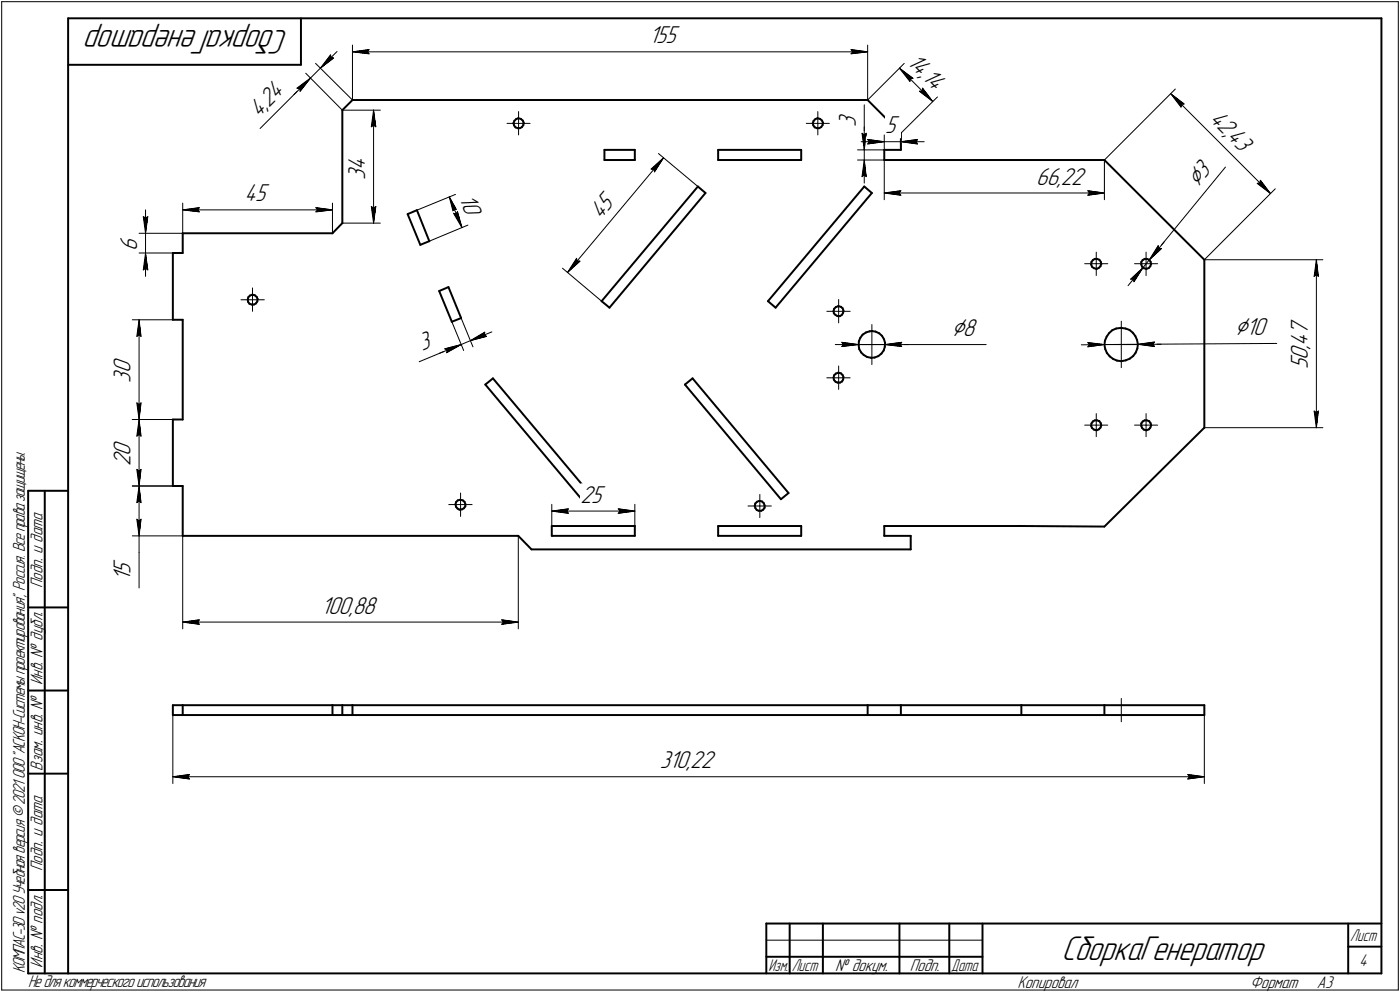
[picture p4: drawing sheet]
<svg xmlns="http://www.w3.org/2000/svg" width="421mm" height="298mm" viewBox="0 0 421 298" stroke-linecap="round" stroke-linejoin="round" font-family="sans-serif">
<defs><g id="words">
<g font-size="10.9">
<text x="86.8" y="9" transform="rotate(-180 86.8 9)">СборкаГенератор</text>
<text x="319.2" y="288.5">СборкаГенератор</text>
</g>
<g font-size="8.5">
<text x="360.2" y="56.4" transform="rotate(-51 360.2 56.4)">Ç3</text>
<text x="286.1" y="101">Ç8</text>
<text x="371.4" y="100.7">Ç10</text>
</g>
<g font-size="7.8">
<text x="195.2" y="13">155</text>
<text x="272.6" y="18.9" transform="rotate(45 272.6 18.9)">14,</text>
<text x="277.1" y="23.4" transform="rotate(45 277.1 23.4)">14</text>
<text x="77.8" y="35.4" transform="rotate(-45 77.8 35.4)">4,</text>
<text x="80.8" y="32.4" transform="rotate(-45 80.8 32.4)">24</text>
<text x="363.5" y="36" transform="rotate(45 363.5 36)">42,</text>
<text x="257.4" y="38.1" transform="rotate(-90 257.4 38.1)">3</text>
<text x="266.2" y="40">5</text>
<text x="368.7" y="41.2" transform="rotate(45 368.7 41.2)">43</text>
<text x="109.8" y="54" transform="rotate(-90 109.8 54)">3</text>
<text x="109.8" y="51.2" transform="rotate(-90 109.8 51.2)">4</text>
<text x="138" y="59.5" transform="rotate(68 138 59.5)">10</text>
<text x="311.6" y="55.5">66,22</text>
<text x="73.6" y="60.5">45</text>
<text x="180.7" y="66" transform="rotate(-50 180.7 66)">45</text>
<text x="41.3" y="75.6" transform="rotate(-90 41.3 75.6)">6</text>
<text x="393.3" y="100.7" transform="rotate(-90 393.3 100.7)">7</text>
<text x="127" y="105.6" transform="rotate(-22 127 105.6)">3</text>
<text x="393.3" y="104.9" transform="rotate(-90 393.3 104.9)">,</text>
<text x="393.3" y="103.9" transform="rotate(-90 393.3 103.9)">4</text>
<text x="39.3" y="112.2" transform="rotate(-90 39.3 112.2)">0</text>
<text x="393.3" y="110.9" transform="rotate(-90 393.3 110.9)">5</text>
<text x="393.3" y="108.1" transform="rotate(-90 393.3 108.1)">0</text>
<text x="39.3" y="115" transform="rotate(-90 39.3 115)">3</text>
<text x="39.3" y="137" transform="rotate(-90 39.3 137)">0</text>
<text x="39.3" y="140.2" transform="rotate(-90 39.3 140.2)">2</text>
<text x="174.6" y="151">25</text>
<text x="39.3" y="172.6" transform="rotate(-90 39.3 172.6)">5</text>
<text x="39.3" y="174.7" transform="rotate(-90 39.3 174.7)">1</text>
<text x="96.6" y="184.4">100,88</text>
<text x="198.4" y="230.9">310,22</text>
</g>
<g font-size="5.4">
<text x="12.8" y="176.7" transform="rotate(-90 12.8 176.7)">Подп. и дата</text>
<text x="12.8" y="205.8" transform="rotate(-90 12.8 205.8)">Инв. № дубл.</text>
<text x="12.8" y="231.6" transform="rotate(-90 12.8 231.6)">Взам. инв. №</text>
<text x="12.8" y="261.7" transform="rotate(-90 12.8 261.7)">Подп. и дата</text>
<text x="7.5" y="292.5" transform="rotate(-90 7.5 292.5)">КОМПАС-3Dv20Учебнаяверсия©2021 ООО&quot;АСКОН-Системыпроектирования&quot;, Россия. Всеправазащищены.</text>
<text x="12.8" y="290.8" transform="rotate(-90 12.8 290.8)">Инв. № подл.</text>
<text x="251.2" y="291.8">№ докум.</text>
<text x="273.6" y="291.8">Подп.</text>
<text x="408.8" y="290.3">4</text>
<text x="8.5" y="296.7">Недлякоммерческогоиспользования</text>
<text x="306" y="296.8">Копировал</text>
<text x="376" y="296.8">Формат</text>
<text x="396" y="296.8">A3</text>
</g>
<g font-size="5.3">
<text x="406.1" y="282.8">Лист</text>
<text x="231.1" y="291.8">Изм.</text>
<text x="238.1" y="291.8">Лист</text>
<text x="286.1" y="291.8">Дата</text>
</g>
</g></defs>
<g fill="none" stroke="#000" stroke-width=".59">
<path d="M20.5 5.5v287zM20.5 5.5h395zM20.5 19.5h70zM90.5 5.5v14zM415.5 5.5v287zM103 33.1v34zM103 33.1l3-3zM106 30.1h154.9zM154.4 37l.2 .7zM154.6 37.7l.4 .6zM154.7 36.3l-.3 .7zM155 38.3l.7 .2z"/>
<path d="M155.2 35.8l-.5 .5zM155.2 35.8l.6-.2zM155.7 38.5h.7zM155.8 35.6h.2zM156 35.6l.6 .1zM156.4 38.5l.6-.3zM156.6 35.7l.6 .5zM157.2 36.2l.3 .6zM157.4 37.6l-.4 .6zM157.5 36.8l-.1 .8zM244.4 37l.2 .7zM244.6 37.7l.4 .6z"/>
<path d="M244.7 36.3l-.3 .7zM244.7 36.3l.5-.5zM245 38.3l.7 .2zM245.2 35.8l.6-.2zM245.7 38.5h.7zM245.8 35.6h.2zM246 35.6l.6 .1zM246.4 38.5l.6-.3zM246.6 35.7l.6 .5zM247.2 36.2l.3 .6zM247.4 37.6l-.4 .6zM247.5 36.8l-.1 .8z"/>
<path d="M260.9 30.1l10 9.9zM181.8 45h9.1zM181.8 45v3.1zM181.8 48.1h9.1zM190.9 45v3.1zM209.9 56l2.3 2zM209.9 56l-29 34.5zM212.2 58l-28.9 34.5zM216 48.1h25zM216 45h25zM216 45v3.1zM241 45v3.1z"/>
<path d="M259.9 56l2.3 2zM259.9 56l-28.9 34.5zM262.2 58l-28.9 34.5zM265.9 48.1h41.3zM265.9 45v3.1zM265.9 45h5zM270.9 40v5zM307.2 48.1h24.9zM332.1 48.1l30.1 30zM52 76v20.1zM52 76h2.9zM54.9 70.1v5.9z"/>
<path d="M54.9 70.1h45.1zM103 67.1l-3 3zM122.6 64.3l3.8 9.3zM122.6 64.3l2.8-1.1zM125.4 63.2l3.7 9.3zM126.4 73.6l2.7-1.1zM328.2 79.5l.2 .7zM328.3 78.7l-.1 .8zM328.7 78.1l-.4 .6zM328.7 78.1l.6-.3zM329.3 77.8h.6zM329.9 77.8l.7 .3z"/>
<path d="M330.6 78.1l.4 .6zM331 78.7l.2 .6zM331.2 79.3l-.2 .7zM343.2 79.5l.3 .7zM343.2 78.7v.8zM343.7 78.1l-.5 .6zM343.7 78.1l.6-.3zM344.3 77.8h.6zM344.9 77.8l.7 .3zM345.6 78.1l.4 .6zM346 78.7l.2 .6zM346.2 79.3l-.3 .7z"/>
<path d="M362.2 78.1v50.4zM52 96.1h2.9zM54.9 96.1v30zM74.5 90l.1 .7zM74.6 90.7l.4 .6zM74.7 89.3l-.2 .7zM74.7 89.3l.5-.5zM75 91.3l.7 .2zM75.2 88.8l.7-.2zM75.7 91.5h.7zM75.9 88.6h.1M75.9 88.6l.7 .1z"/>
<path d="M76.4 91.5l.6-.3zM76.6 88.7l.6 .5zM77.2 89.2l.3 .6zM77.4 90.6l-.4 .6zM77.5 89.8l-.1 .8zM132.1 87.5l2.8-1.2zM132.1 87.5l3.8 9.2zM134.9 86.3l3.8 9.3zM135.9 96.7l2.8-1.1zM180.9 90.5l2.4 2zM231 90.5l2.3 2zM250.7 93.5l.1 .6z"/>
<path d="M250.8 94.1l.5 .6zM250.9 92.8l-.2 .7zM250.9 92.8l.5-.5zM251.3 94.7l.6 .3zM251.4 92.3l.7-.3zM251.9 95h.7zM252.1 92h.1zM252.2 92l.7 .2zM252.6 95l.6-.4zM252.9 92.2l.5 .4zM253.4 92.6l.3 .7zM253.6 94l-.4 .6z"/>
<path d="M253.7 93.3l-.1 .7zM260.4 99.9l1.1-.3zM261.5 99.6l.7-.1zM262.2 99.5l1.1 .2zM263.3 99.7l1.1 .5zM328.4 80.2l.6 .4zM329 80.6l.7 .2zM329.7 80.8h.2zM329.9 80.8l.6-.3zM331 80l-.5 .5zM334.5 99.2l1.2-.5zM335.7 98.7l1.4-.1z"/>
<path d="M337.1 98.6h.1zM337.2 98.6l1.3 .1zM338.5 98.7l1.2 .4zM339.7 99.1l1 .9zM340.7 100l.8 1zM343.5 80.2l.5 .4zM344 80.6l.7 .2zM344.7 80.8h.1zM344.8 80.8l.7-.3zM345.9 80l-.4 .5zM146 115.6l2.3-1.9zM146 115.6l28.9 34.4z"/>
<path d="M148.3 113.7l28.9 34.5zM206 115.6l2.3-1.9zM206 115.6l28.9 34.4zM208.3 113.7l28.9 34.5zM250.7 113.5l.1 .6zM250.8 114.1l.5 .6zM250.9 112.8l-.2 .7zM250.9 112.8l.5-.5zM251.3 114.7l.6 .3zM251.4 112.3l.7-.3zM251.9 115h.7zM252.1 112h.1z"/>
<path d="M252.2 112l.7 .2zM252.6 115l.6-.4zM252.9 112.2l.5 .5zM253.4 112.7l.3 .6zM253.6 114l-.4 .6zM253.7 113.3l-.1 .7zM258.2 103.7l.2 1.2zM258.3 102.5l-.1 1.2zM258.4 104.9l.6 1zM258.7 101.5l-.4 1zM259 105.9l.8 .8zM259.4 100.6l-.7 .9z"/>
<path d="M259.4 100.6l1-.7zM259.8 106.7l1 .6zM260.8 107.3l1.2 .2zM262 107.5l1.1-.1zM263.1 107.4l1.1-.4zM264.2 107l.9-.7zM264.4 100.2l.9 .7zM265.3 100.9l.6 1zM265.8 105.3l-.7 1zM265.9 101.9l.3 1.1zM266.1 104.2l-.3 1.1zM266.2 103l-.1 1.2z"/>
<path d="M332.1 103.6l.3 1.3zM332.3 102.4l-.2 1.2zM332.4 104.9l.5 1.2zM332.8 101.2l-.5 1.2zM332.9 106.1l.9 1zM333.6 100.1l-.8 1.1zM333.6 100.1l.9-.9zM333.8 107.1l1 .8zM334.8 107.9l1.2 .5zM336 108.4l1.2 .1zM337.2 108.5l1.4-.2zM338.6 108.3l1.2-.5z"/>
<path d="M339.8 107.8l1-.8zM341.5 101l.5 1.2zM341.5 106l-.7 1zM342 102.2l.2 1.3zM342.1 104.7l-.6 1.3zM342.2 103.5l-.1 1.2zM52 126.1v19.9zM52 126.1h2.9zM328.2 128l.2 .6zM328.3 127.3l-.1 .7zM328.4 128.6l.6 .5zM328.7 126.7l-.4 .6z"/>
<path d="M328.7 126.7l.6-.4zM329 129.1l.7 .2zM329.3 126.3h.6zM329.7 129.3h.2zM329.9 129.3l.6-.3zM329.9 126.3l.7 .3zM330.6 126.6l.4 .6zM331 128.5l-.5 .5zM331 127.2l.2 .6zM331.2 127.8l-.2 .7zM343.2 128l.3 .6zM343.2 127.3v.7z"/>
<path d="M343.5 128.6l.5 .5zM343.7 126.7l-.5 .6zM343.7 126.7l.6-.4zM344 129.1l.7 .2zM344.3 126.3h.6zM344.7 129.3h.1zM344.8 129.3l.7-.3zM344.9 126.3l.7 .3zM345.6 126.6l.4 .6zM345.9 128.5l-.4 .5zM346 127.2l.2 .6zM346.2 127.8l-.3 .7z"/>
<path d="M8.5 147.5v145zM8.5 147.5h12zM13.5 147.5v145zM52 146h2.9zM54.9 146v15zM137 151.6l.2 .7zM137.2 152.3l.4 .5zM137.2 150.9l-.2 .7zM137.2 150.9l.5-.5zM137.6 152.8l.6 .4zM137.7 150.4l.6-.2zM138.2 153.2l.7-.1z"/>
<path d="M138.3 150.2h.2zM138.5 150.2l.7 .2zM138.9 153.1l.6-.4zM139.2 150.4l.5 .4zM139.7 150.8l.3 .7zM140 151.5v.6zM140 152.1l-.5 .6zM165.9 158.1v2.9zM165.9 158.1h25zM174.9 150l2.3-1.8zM190.9 158.1v2.9zM216 158.1h25z"/>
<path d="M216 158.1v2.9zM227 152l.2 .7zM227.2 152.7l.4 .5zM227.2 151.3l-.2 .7zM227.2 151.3l.5-.5zM227.6 153.2l.6 .3zM227.7 150.8l.6-.3zM228.2 153.5h.7zM228.3 150.5h.2zM228.5 150.5l.7 .2zM228.9 153.5l.6-.3zM229.2 150.7l.5 .5z"/>
<path d="M229.7 151.2l.3 .7zM230 151.9v.7zM230 152.6l-.5 .6zM234.9 150l2.3-1.8zM241 158.1v2.9zM265.9 158.1h40.3zM265.9 158.1v2.9zM306.2 158.1h1zM307.2 158.1l24.9 .1zM332.1 158.2l30.1-29.7zM54.9 161h101zM155.9 161l4 4.1z"/>
<path d="M159.9 165.1h114zM165.9 161h25zM216 161h25zM265.9 161h8zM273.9 161v4.1zM8.5 182.5h12zM8.5 207.5h12zM52 211.9h2.9zM52 211.9v3zM52 214.9h2.9zM54.9 214.9h45.1zM54.9 211.9v3z"/>
<path d="M54.9 211.9h45.1zM100 211.9v3zM100 214.9h3zM100 211.9h3zM103 214.9h3zM103 211.9v3zM103 211.9h3zM106 211.9v3zM106 211.9h154.9zM106 214.9h154.9zM260.9 211.9h10zM260.9 214.9h10z"/>
<path d="M260.9 211.9v3zM270.9 214.9h36.3zM270.9 211.9h36.3zM270.9 211.9v3zM307.2 214.9h24.9zM307.2 211.9h24.9zM307.2 211.9v3zM332.1 214.9h30.1zM332.1 211.9v3zM332.1 211.9h30.1zM362.2 211.9v3zM8.5 232.5h12z"/>
<path d="M8.5 267.5h12zM230.5 277.5h185zM230.5 277.5v15zM237.5 277.5v15zM247.5 277.5v15zM270.5 277.5v15zM285.5 277.5v15zM295.5 277.5v15zM405.5 277.5v15zM8.5 292.5h12zM20.5 292.5h395zM230.5 287.5h7z"/>
<path d="M237.5 287.5h10zM247.5 287.5h23zM270.5 287.5h15zM285.5 287.5h10zM405.5 284.5h10z"/>
</g>
<g fill="none" stroke="#000" stroke-width=".3">
<path d="M.5 .5v297zM.5 .5h420zM94.9 19l11.1 11.1zM99.4 16.5l.2 .8zM99.4 16.5l-3 4zM99.6 17.3l.7 .1zM101.3 15.5l-4.9 5zM106 13.5v16.6zM106 15.6l5-.7zM106 15.6l5 .6zM106 15.6h154.9zM110.5 15.6l.5 .6z"/>
<path d="M111 14.9l-.5 .7zM255.9 16.2l5-.6zM255.9 14.9l.6 .7zM255.9 14.9l5 .7zM256.5 15.6l-.6 .6zM260.9 13.5v16.6zM271.9 19l-11 11.1zM420.5 .5v297zM88.4 28.4l5-4.9zM89.3 26.5l4.1-3zM89.3 26.5l.9 .2zM89.8 27l3.6-3.5z"/>
<path d="M89.8 27l-11.6 11.6zM90.2 26.7l.1 .7zM91.9 22l11.1 11.1zM93.4 23.5l-3.1 3.9zM93.4 23.5l3-3zM96.4 20.5l3.9-3.1zM103 33.1h11.4zM111.7 38.1l.7-.5zM112.4 33.1l.6 5zM112.4 37.6l.6 .5zM112.4 33.1l-.7 5zM112.4 33.1v34z"/>
<path d="M152.5 37.1h3.5zM156 37.1h3.4zM156 37.1v3.5zM156 33.5v3.6zM242.5 37.1h3.5zM246 37.1h3.4zM246 37.1v3.5zM246 33.5v3.6zM259.9 31.5v8.5zM259.9 38.1v6.9zM270.5 20.5l4.1 3zM270.5 20.5l3.1 4z"/>
<path d="M270.5 20.5l10 10zM273.7 23.7l.9-.2zM273.7 23.7l-.1 .8zM276.5 27.4l4 3.1zM276.5 27.4l.9-.1zM277.5 26.5l-.1 .8zM277.5 26.5l3 4zM352.1 28.2l4 3zM352.1 28.2l3.1 4zM352.1 28.2l30 30zM355.3 31.3l.8-.1zM355.3 31.3l-.1 .9z"/>
<path d="M135.1 59.2l2.5 4.4zM135.1 59.2l1.3 4.9zM135.1 59.2l3.8 9.2zM195.8 50.8l.9 .1zM195.8 50.8l3.8-3.4zM196.7 50.9l.1 .7zM198 46.1l11.9 9.9zM199.6 47.4l-2.8 4.2zM199.6 47.4l-28.9 34.5zM257.9 45h8zM257.9 48.1h8zM259 42.6h6.9z"/>
<path d="M259.2 40l.7 .6zM259.2 40l.7 5zM259.2 53.1l.7-.5zM259.9 40v5zM259.9 40.6l.6-.6zM259.9 48.1l-.7 5zM259.9 52.6l.6 .5zM259.9 48.1l.6 5zM259.9 48.1v6.9zM259.9 45v3.1zM260.5 40l-.6 5zM260.9 41.9l5 .7z"/>
<path d="M260.9 41.9l.6 .7zM260.9 43.3l5-.7zM261.5 42.6l-.6 .7zM265.9 40.6v4.4zM265.9 48.1v11.9zM265.9 42.6h5zM265.9 58l5-.7zM265.9 58l5 .7zM265.9 58h66.2zM270.4 58l.5 .7zM270.9 40l11-10.9zM270.9 40.6v4.4z"/>
<path d="M270.9 42.6l5 .7zM270.9 42.6l5-.7zM270.9 42.6h7.1zM270.9 57.3l-.5 .7zM275.5 42.6l.4 .7zM275.9 41.9l-.4 .7zM327.2 58.7l4.9-.7zM327.2 57.3l.5 .7zM327.2 57.3l4.9 .7zM327.7 58l-.5 .7zM332.1 48.1l21.4-21.3zM332.1 48.1v11.9z"/>
<path d="M368.6 50.2l-23 27.9zM378.1 55.1l4 3.1zM378.1 55.1l.8-.2zM379.1 54.2l-.2 .7zM379.1 54.2l3 4zM41.8 70.1h13.1zM41.8 76h13.1zM43.1 65.1l.7 .4zM43.1 65.1l.7 5zM43.8 65.5l.6-.4zM43.8 63.1v7zM43.8 76l-.7 5.1z"/>
<path d="M43.8 76l.6 5.1zM43.8 76v7.1zM43.8 70.1v5.9zM44.4 65.1l-.6 5zM54.9 61v9.1zM54.9 63.1l5-.7zM54.9 63.1l5 .6zM54.9 63.1h45.1zM59.4 63.1l.5 .6zM59.9 62.4l-.5 .7zM95 63.7l5-.6zM95 62.4l.5 .7z"/>
<path d="M95 62.4l5 .7zM95.5 63.1l-.5 .6zM100 61v9.1zM103 67.1h11.4zM111.7 62.1l.7 5zM111.7 62.1l.7 .5zM112.4 62.6l.6-.5zM113 62.1l-.6 5zM125.4 63.2l11.6-4.8zM129.1 72.5l11.6-4.9zM136.4 64.1l2.5 4.3zM136.4 64.1l.8 .2z"/>
<path d="M136.8 63.3l.8 .3zM136.8 63.3l-.4 .8zM137.6 63.6l-.4 .7zM137.6 63.6l1.3 4.8zM173.4 77.6l-2.7 4.3zM173.4 77.6l.2 .9zM173.6 78.5h.8zM326.2 79.2h3.5zM329.7 79.2h3.5zM329.7 79.2v3.6zM329.7 75.8v3.4zM341.2 79.2h3.5z"/>
<path d="M344.7 79.2h3.4zM344.7 79.2v3.6zM344.7 75.8v3.4zM345.6 78.1l3.7-3.4zM345.6 78.1l-1.9 2.3zM348.3 73.8l.2 .9zM348.3 73.8l-2.7 4.3zM348.5 74.7h.8zM350.1 72.7l-4.5 5.4zM362.2 78.1h35.6zM362.2 78.1l21.3-21.4zM395.9 78.1l.6 5z"/>
<path d="M395.9 78.1l-.7 5zM395.9 78.1v50.4zM39.8 96.1h12.2zM41.8 96.1l.6 5zM41.8 96.1l-.7 5zM41.8 96.1v30zM43.1 81.1l.7-.5zM43.8 80.6l.6 .5zM72.5 90.1h3.4zM75.9 90.1h3.6zM75.9 90.1v3.5zM75.9 86.5v3.6z"/>
<path d="M135.9 96.7l3.5 8.6zM138.7 95.6l3.5 8.6zM145.8 99.8l-.2 .9zM169.2 80.6l11.7 9.9zM170.7 81.9l3.7-3.4zM248.7 93.6h3.5zM252.2 93.6h3.5zM252.2 93.6v3.4zM252.2 90v3.6zM262.2 97.5v6zM337.2 96.5v7zM340 83.9l3.7-3.5z"/>
<path d="M340 83.9h.9zM340.9 83.9l.1 .8zM343.7 80.4l-2.7 4.3zM343.7 80.4l-4.4 5.5zM395.2 83.1l.7-.6zM395.9 82.5l.6 .6zM41.1 101.1l.7-.5zM41.8 100.6l.6 .5zM126.1 108.7l7.9-3.3zM132.2 106.2l6.5-2.7zM133.8 104.8l4.9-1.3zM133.8 104.8l.7 .4z"/>
<path d="M134 105.4l4.7-1.9zM134.3 106l4.4-2.5zM134.5 105.2l-.2 .8zM138.7 103.5l2.8-1.1zM141.5 102.4l4.8-1.3zM141.5 102.4l4.3-2.6zM141.5 102.4l6.4-2.7zM145.6 100.7l.7 .4zM248.7 113.5h3.5zM251.2 103.5h6.9zM252.2 113.5h3.5zM252.2 113.5v3.5z"/>
<path d="M252.2 110v3.5zM253.2 102.9l4.9 .6zM253.2 102.9l.5 .6zM253.2 104.1l4.9-.6zM253.7 103.5l-.5 .6zM256.2 103.5h6zM258.1 103.5h8.1zM262.2 103.5h6zM262.2 103.5v6.1zM266.2 103.5h30.4zM266.2 103.5l5 .6zM266.2 103.5l5-.6z"/>
<path d="M266.2 103.5h7zM270.7 103.5l.5 .6zM271.2 102.9l-.5 .6zM325.2 103.6l6.9-.1zM327.2 103l4.9 .5zM327.2 103l.5 .5zM327.2 104.2l4.9-.7zM327.7 103.5l-.5 .7zM330.2 103.5h7zM332.1 103.5h10.1zM337.2 103.5h7zM337.2 103.5v7z"/>
<path d="M342.2 103.5l41.8-.3zM342.2 103.5l5 .6zM342.2 103.5l5-.7zM342.2 103.5h7zM346.7 103.5l.5 .6zM347.2 102.8l-.5 .7zM39.8 126.1h12.2zM41.1 131.1l.7-.5zM41.1 121.1l.7 5zM41.1 121.1l.7 .5zM41.8 126.1l.6 5zM41.8 130.6l.6 .5z"/>
<path d="M41.8 126.1l-.7 5zM41.8 126.1v19.9zM41.8 121.6l.6-.5zM42.4 121.1l-.6 5zM326.2 127.8h3.5zM329.7 127.8h3.5zM329.7 127.8v3.4zM329.7 124.3v3.5zM341.2 127.8h3.5zM344.7 127.8h3.4zM344.7 127.8v3.4zM344.7 124.3v3.5z"/>
<path d="M362.2 128.5h35.6zM395.2 123.5l.7 5zM395.2 123.5l.7 .5zM395.9 124l.6-.5zM396.5 123.5l-.6 5zM39.8 146h12.2zM39.8 146h15.1zM41.1 141.1l.7 4.9zM41.1 141.1l.7 .5zM41.1 151l.7-.5zM41.1 156l.7 5zM41.1 156l.7 .5z"/>
<path d="M41.8 141.6l.6-.5zM41.8 146l.6 5zM41.8 150.5l.6 .5zM41.8 146l-.7 5zM41.8 156.5l.6-.5zM41.8 146v15zM42.4 141.1l-.6 4.9zM42.4 156l-.6 5zM135 151.6h3.5zM138.5 151.6h3.5zM138.5 151.6v3.6zM138.5 148.2v3.4z"/>
<path d="M165.9 151.6v6.5zM165.9 153.6l5-.7zM165.9 153.6l5 .7zM165.9 153.6h25zM170.4 153.6l.5 .7zM170.9 152.9l-.5 .7zM185.9 154.3l5-.7zM185.9 152.9l.5 .7zM185.9 152.9l5 .7zM186.4 153.6l-.5 .7zM190.9 151.6v6.5zM225 152.1h3.5z"/>
<path d="M228.5 152.1h3.5zM228.5 152.1v3.4zM228.5 148.6v3.5zM39.8 161h15.1zM41.8 161v5zM41.8 166v10.7zM54.9 161v28zM155.9 161v28zM54.9 186.9l5-.6zM54.9 186.9l5 .7zM54.9 186.9h101zM59.4 186.9l.5 .7z"/>
<path d="M59.9 186.3l-.5 .6zM150.9 187.6l5-.7zM150.9 186.3l.5 .6zM150.9 186.3l5 .6zM151.4 186.9l-.5 .7zM52 214.9v20.6zM337.2 209.9v7zM362.2 214.9v20.6zM52 233.4l5-.7zM52 233.4l5 .7zM52 233.4h310.2zM56.5 233.4l.5 .7z"/>
<path d="M57 232.7l-.5 .7zM357.2 234.1l5-.7zM357.2 232.7l.5 .7zM357.2 232.7l5 .7zM357.7 233.4l-.5 .7zM.5 297.5h420zM230.5 282.5h65z"/>
</g>
<g fill="#fff" stroke="#fff" stroke-width=".3">
<path d="M326.7 102.4h.7zM326.7 102.5h1.5zM326.7 102.6h2.2zM326.7 102.7h3zM326.7 102.8h3.7zM326.7 102.9h3.9zM326.7 103h4.1zM326.7 103h4.3zM326.7 103.1h4.5zM326.7 103.2h4.7zM326.7 103.3h4.9zM326.7 103.4h5.1zM326.7 103.5h5.3zM326.7 103.5h5.4zM326.7 103.6h5.3zM326.7 103.7h5.1zM326.7 103.8h4.9zM326.7 103.9h4.7zM326.7 104h4.5zM326.7 104.1h4.3zM326.7 104.1h4.1zM326.7 104.2h3.9zM326.7 104.3h3.7zM326.7 104.4h3.1zM326.7 104.5h2.5zM326.7 104.6h1.9zM326.7 104.6h1.3zM326.7 104.7h.7z"/>
<path d="M347 102.3h.7zM346.5 102.4h1.2zM345.9 102.4h1.8zM345.3 102.5h2.4zM344.7 102.6h3zM344 102.7h3.7zM343.8 102.8h3.9zM343.7 102.9h4zM343.4 103h4.3zM343.2 103h4.5zM343.1 103.1h4.6zM342.8 103.2h4.9zM342.6 103.3h5.1zM342.5 103.4h5.2zM342.2 103.5h5.5zM342.5 103.5h5.2zM342.6 103.6h5.1zM342.8 103.7h4.9zM343.1 103.8h4.6zM343.2 103.9h4.5zM343.4 104h4.3zM343.7 104.1h4zM343.8 104.1h3.9zM344 104.2h3.7zM344.8 104.3h2.9zM345.5 104.4h2.2zM346.3 104.5h1.4zM347 104.6h.7z"/>
<path d="M371.3 95h10.6zM371.3 95.1h10.6zM371.3 95.2h10.6zM371.3 95.2h10.6zM371.3 95.3h10.6zM371.3 95.4h10.6zM371.3 95.5h10.6zM371.3 95.6h10.6zM371.3 95.7h10.6zM371.3 95.8h10.6zM371.3 95.8h10.6zM371.3 95.9h10.6zM371.3 96h10.6zM371.3 96.1h10.6zM371.3 96.2h10.6zM371.3 96.3h10.6zM371.3 96.4h10.6zM371.3 96.4h10.6zM371.3 96.5h10.6zM371.3 96.6h10.6zM371.3 96.7h10.6zM371.3 96.8h10.6zM371.3 96.9h10.6zM371.3 96.9h10.6zM371.3 97h10.6zM371.3 97.1h10.6zM371.3 97.2h10.6zM371.3 97.3h10.6zM371.3 97.4h10.6zM371.3 97.5h10.6zM371.3 97.5h10.6zM371.3 97.6h10.6zM371.3 97.7h10.6zM371.3 97.8h10.6zM371.3 97.9h10.6zM371.3 98h10.6zM371.3 98h10.6zM371.3 98.1h10.6zM371.3 98.2h10.6zM371.3 98.3h10.6zM371.3 98.4h10.6zM371.3 98.5h10.6zM371.3 98.6h10.6zM371.3 98.6h10.6zM371.3 98.7h10.6zM371.3 98.8h10.6zM371.3 98.9h10.6zM371.3 99h10.6zM371.3 99.1h10.6zM371.3 99.1h10.6zM371.3 99.2h10.6zM371.3 99.3h10.6zM371.3 99.4h10.6zM371.3 99.5h10.6zM371.3 99.6h10.6zM371.3 99.7h10.6zM371.3 99.7h10.6zM371.3 99.8h10.6zM371.3 99.9h10.6zM371.3 100h10.6zM371.3 100.1h10.6zM371.3 100.2h10.6zM371.3 100.2h10.6zM371.3 100.3h10.6zM371.3 100.4h10.6zM371.3 100.5h10.6zM371.3 100.6h10.6zM371.3 100.7h10.6zM371.3 100.8h10.6zM371.3 100.8h10.6zM371.3 100.9h10.6zM371.3 101h10.6zM371.3 101.1h10.6zM371.3 101.2h10.6zM371.3 101.3h10.6zM371.3 101.3h10.6zM371.3 101.4h10.6zM371.3 101.5h10.6zM371.3 101.6h10.6zM371.3 101.7h10.6zM371.3 101.8h10.6zM371.3 101.9h10.6zM371.3 101.9h10.6zM371.3 102h10.6zM371.3 102.1h10.6zM371.3 102.2h10.6z"/>
<path d="M343.5 80.6h.2zM343.3 80.7h.4zM343.2 80.8h.5zM343 80.9h.7zM342.9 80.9h.8zM342.7 81h.9zM342.6 81.1h1zM342.4 81.2h1.2zM342.2 81.3h1.3zM342.1 81.4h1.4zM342 81.4h1.5zM341.9 81.5h1.5zM341.8 81.6h1.6zM341.7 81.7h1.7zM341.6 81.8h1.7zM341.5 81.9h1.8zM341.5 82h1.8zM341.4 82h1.8zM341.3 82.1h1.9zM341.1 82.2h2.1zM341 82.3h2.2zM341 82.4h2.2zM340.9 82.5h2.2zM340.8 82.5h2.3zM340.7 82.6h2.3zM340.6 82.7h2.3zM340.5 82.8h2.4zM340.4 82.9h2.4zM340.4 83h2.4zM340.2 83.1h2.5zM340.1 83.1h2.5zM340 83.2h2.6zM339.9 83.3h2.7zM339.9 83.4h2.6zM339.8 83.5h2.7zM339.7 83.6h2.7zM339.6 83.7h2.8zM339.5 83.7h2.8zM339.4 83.8h2.8zM339.3 83.9h2.9zM339.4 84h2.7zM339.5 84.1h2.6zM339.6 84.2h2.5zM339.8 84.2h2.2zM339.9 84.3h2.1zM339.9 84.4h2zM340.1 84.5h1.7zM340.2 84.6h1.6zM340.3 84.7h1.4zM340.4 84.8h1.2zM340.5 84.8h1.1zM340.6 84.9h.9zM340.7 85h.8zM340.9 85.1h.6zM341 85.2h.4zM341 85.3h.4zM341.1 85.3h.2z"/>
<path d="M348.1 73.2h.2zM348.1 73.2h.3zM348.1 73.3h.4zM348 73.4h.7zM347.9 73.5h.8zM347.9 73.6h.9zM347.8 73.7h1.2zM347.8 73.7h1.3zM347.7 73.8h1.5zM347.6 73.9h1.7zM347.6 74h1.8zM347.6 74.1h1.9zM347.6 74.2h2zM347.5 74.3h2.2zM347.4 74.3h2.4zM347.4 74.4h2.4zM347.3 74.5h2.6zM347.3 74.6h2.7zM347.2 74.7h2.9zM347.1 74.8h2.9zM347.1 74.8h2.8zM347 74.9h2.8zM347 75h2.8zM347 75.1h2.7zM346.9 75.2h2.7zM346.9 75.3h2.6zM346.8 75.4h2.6zM346.8 75.4h2.5zM346.7 75.5h2.5zM346.6 75.6h2.5zM346.6 75.7h2.4zM346.5 75.8h2.4zM346.5 75.9h2.3zM346.5 75.9h2.2zM346.4 76h2.3zM346.4 76.1h2.2zM346.3 76.2h2.2zM346.2 76.3h2.2zM346.2 76.4h2zM346.2 76.5h1.9zM346.2 76.5h1.9zM346.1 76.6h1.9zM346.1 76.7h1.8zM346.1 76.8h1.7zM346 76.9h1.7zM346 77h1.6zM346 77h1.6zM345.9 77.1h1.6zM345.9 77.2h1.4zM345.9 77.3h1.3zM345.9 77.4h1.1zM345.9 77.5h1zM345.9 77.6h.8zM345.8 77.6h.7zM345.8 77.7h.7zM345.8 77.8h.5zM345.7 77.9h.4zM345.7 78h.2z"/>
<path d="M360.9 46.7h.2zM360.8 46.7h.4zM360.8 46.8h.5zM360.7 46.9h.7zM360.6 47h.9zM360.5 47.1h1.1zM360.5 47.2h1.2zM360.4 47.2h1.4zM360.3 47.3h1.6zM360.3 47.4h1.7zM360.2 47.5h1.9zM360.1 47.6h2.1zM360.1 47.7h2.2zM360 47.8h2.5zM359.9 47.8h2.6zM359.8 47.9h2.8zM359.7 48h3zM359.7 48.1h3.1zM359.7 48.2h3.3zM359.6 48.3h3.5zM359.5 48.3h3.6zM359.4 48.4h3.8zM359.3 48.5h4.1zM359.2 48.6h4.3zM359.2 48.7h4.4zM359.2 48.8h4.4zM359.1 48.9h4.6zM359 48.9h4.9zM358.9 49h5.1zM358.8 49.1h5.3zM358.8 49.2h5.4zM358.7 49.3h5.6zM358.6 49.4h5.8zM358.6 49.4h5.9zM358.5 49.5h6.1zM358.4 49.6h6.3zM358.4 49.7h6.4zM358.3 49.8h6.6zM358.2 49.9h6.8zM358.1 50h7zM358.1 50h7.2zM358 50.1h7.3zM358 50.2h7.4zM357.9 50.3h7.6zM357.8 50.4h7.8zM357.7 50.5h8.1zM357.6 50.5h8.2zM357.5 50.6h8.4zM357.5 50.7h8.5zM357.5 50.8h8.7zM357.4 50.9h8.9zM357.3 51h9.1zM357.2 51.1h9.2zM357.1 51.1h9.4zM357.1 51.2h9.4zM357 51.3h9.4zM357 51.4h9.4zM356.9 51.5h9.4zM356.8 51.6h9.4zM356.7 51.6h9.5zM356.7 51.7h9.4zM356.6 51.8h9.4zM356.5 51.9h9.4zM356.4 52h9.4zM356.4 52.1h9.4zM356.3 52.2h9.5zM356.3 52.2h9.4zM356.2 52.3h9.4zM356.1 52.4h9.4zM356 52.5h9.4zM355.9 52.6h9.5zM355.9 52.7h9.4zM355.8 52.7h9.5zM355.9 52.8h9.3zM356 52.9h9.1zM356.1 53h8.9zM356.2 53.1h8.8zM356.4 53.2h8.5zM356.4 53.3h8.4zM356.5 53.3h8.2zM356.6 53.4h8.1zM356.8 53.5h7.8zM356.9 53.6h7.7zM357 53.7h7.5zM357 53.8h7.4zM357.2 53.8h7.1zM357.3 53.9h6.9zM357.4 54h6.8zM357.5 54.1h6.7zM357.6 54.2h6.5zM357.7 54.3h6.3zM357.8 54.4h6.1zM357.9 54.4h5.9zM358.1 54.5h5.7zM358.1 54.6h5.6zM358.2 54.7h5.4zM358.3 54.8h5.3zM358.5 54.9h5zM358.6 54.9h4.9zM358.6 55h4.8zM358.7 55.1h4.6zM358.8 55.2h4.4zM359 55.3h4.1zM359.1 55.4h4zM359.2 55.5h3.9zM359.2 55.5h3.8zM359.4 55.6h3.5zM359.5 55.7h3.3zM359.6 55.8h3.1zM359.7 55.9h2.9zM359.8 56h2.8zM359.9 56h2.6zM360 56.1h2.5zM360.1 56.2h2.3zM360.3 56.3h2zM360.3 56.4h2zM360.4 56.5h1.8zM360.5 56.6h1.6zM360.7 56.6h1.3zM360.8 56.7h1.1zM360.8 56.8h1.1zM360.9 56.9h1zM361.1 57h.7zM361.2 57.1h.5zM361.3 57.1h.3zM361.4 57.2h.1z"/>
<path d="M252.6 102.4h.7zM252.6 102.4h1.3zM252.6 102.5h1.9zM252.6 102.6h2.6zM252.6 102.7h3.2zM252.6 102.8h3.8zM252.6 102.9h4zM252.6 103h4.2zM252.6 103h4.4zM252.6 103.1h4.6zM252.6 103.2h4.8zM252.6 103.3h5zM252.6 103.4h5.2zM252.6 103.5h5.4zM252.6 103.5h5.5zM252.6 103.6h5.4zM252.6 103.7h5.1zM252.6 103.8h5zM252.6 103.9h4.7zM252.6 104h4.4zM252.6 104.1h4.3zM252.6 104.1h4zM252.6 104.2h3.8zM252.6 104.3h3.2zM252.6 104.4h2.6zM252.6 104.5h1.9zM252.6 104.6h1.3zM252.6 104.6h.7z"/>
<path d="M271.1 102.4h.6zM270.5 102.4h1.2zM269.8 102.5h1.9zM269.2 102.6h2.5zM268.6 102.7h3.1zM268 102.8h3.7zM267.8 102.9h3.9zM267.6 103h4.1zM267.4 103h4.3zM267.2 103.1h4.5zM267 103.2h4.7zM266.8 103.3h4.9zM266.6 103.4h5.1zM266.4 103.5h5.3zM266.2 103.5h5.5zM266.4 103.6h5.3zM266.7 103.7h5zM266.9 103.8h4.8zM267.1 103.9h4.6zM267.4 104h4.3zM267.5 104.1h4.2zM267.8 104.1h3.9zM268 104.2h3.7zM268.6 104.3h3.1zM269.2 104.4h2.5zM269.8 104.5h1.9zM270.5 104.6h1.2zM271.1 104.6h.6z"/>
<path d="M286.1 95.2h8.5zM286.1 95.3h8.5zM286.1 95.4h8.5zM286.1 95.5h8.5zM286.1 95.6h8.5zM286.1 95.7h8.5zM286.1 95.8h8.5zM286.1 95.8h8.5zM286.1 95.9h8.5zM286.1 96h8.5zM286.1 96.1h8.5zM286.1 96.2h8.5zM286.1 96.3h8.5zM286.1 96.4h8.5zM286.1 96.4h8.5zM286.1 96.5h8.5zM286.1 96.6h8.5zM286.1 96.7h8.5zM286.1 96.8h8.5zM286.1 96.9h8.5zM286.1 96.9h8.5zM286.1 97h8.5zM286.1 97.1h8.5zM286.1 97.2h8.5zM286.1 97.3h8.5zM286.1 97.4h8.5zM286.1 97.5h8.5zM286.1 97.5h8.5zM286.1 97.6h8.5zM286.1 97.7h8.5zM286.1 97.8h8.5zM286.1 97.9h8.5zM286.1 98h8.5zM286.1 98h8.5zM286.1 98.1h8.5zM286.1 98.2h8.5zM286.1 98.3h8.5zM286.1 98.4h8.5zM286.1 98.5h8.5zM286.1 98.6h8.5zM286.1 98.6h8.5zM286.1 98.7h8.5zM286.1 98.8h8.5zM286.1 98.9h8.5zM286.1 99h8.5zM286.1 99.1h8.5zM286.1 99.1h8.5zM286.1 99.2h8.5zM286.1 99.3h8.5zM286.1 99.4h8.5zM286.1 99.5h8.5zM286.1 99.6h8.5zM286.1 99.7h8.5zM286.1 99.7h8.5zM286.1 99.8h8.5zM286.1 99.9h8.5zM286.1 100h8.5zM286.1 100.1h8.5zM286.1 100.2h8.5zM286.1 100.2h8.5zM286.1 100.3h8.5zM286.1 100.4h8.5zM286.1 100.5h8.5zM286.1 100.6h8.5zM286.1 100.7h8.5zM286.1 100.8h8.5zM286.1 100.8h8.5zM286.1 100.9h8.5zM286.1 101h8.5zM286.1 101.1h8.5zM286.1 101.2h8.5zM286.1 101.3h8.5zM286.1 101.3h8.5zM286.1 101.4h8.5zM286.1 101.5h8.5zM286.1 101.6h8.5zM286.1 101.7h8.5zM286.1 101.8h8.5zM286.1 101.9h8.5zM286.1 101.9h8.5zM286.1 102h8.5zM286.1 102.1h8.5zM286.1 102.2h8.5zM286.1 102.3h8.5zM286.1 102.4h8.5zM286.1 102.4h8.5z"/>
<path d="M181.4 56.6h.1zM181.3 56.6h.3zM181.2 56.7h.5zM181.1 56.8h.7zM181 56.9h.9zM180.9 57h1.1zM180.9 57.1h1.2zM180.8 57.1h1.4zM180.8 57.2h1.5zM180.7 57.3h1.8zM180.6 57.4h1.9zM180.5 57.5h2.1zM180.5 57.6h2.2zM180.4 57.7h2.4zM180.3 57.7h2.7zM180.3 57.8h2.7zM180.2 57.9h2.9zM180.1 58h3.1zM180 58.1h3.3zM180 58.2h3.5zM179.9 58.3h3.7zM179.8 58.3h3.8zM179.7 58.4h4zM179.7 58.5h4.1zM179.6 58.6h4.4zM179.6 58.7h4.5zM179.5 58.8h4.6zM179.4 58.8h4.8zM179.3 58.9h5zM179.2 59h5.3zM179.2 59.1h5.4zM179.2 59.2h5.5zM179.1 59.3h5.6zM179 59.4h5.8zM178.9 59.4h6.1zM178.8 59.5h6.3zM178.7 59.6h6.5zM178.6 59.7h6.7zM178.6 59.8h6.7zM178.6 59.9h6.9zM178.5 59.9h7.1zM178.4 60h7.3zM178.3 60.1h7.5zM178.2 60.2h7.6zM178.2 60.3h7.8zM178.1 60.4h8zM178.1 60.5h8.1zM178 60.5h8.3zM177.9 60.6h8.5zM177.8 60.7h8.7zM177.8 60.8h8.8zM177.7 60.9h9zM177.6 61h9.2zM177.5 61h9.4zM177.5 61.1h9.4zM177.4 61.2h9.4zM177.3 61.3h9.4zM177.3 61.4h9.3zM177.2 61.5h9.3zM177.1 61.6h9.3zM177 61.6h9.4zM177 61.7h9.4zM176.9 61.8h9.4zM176.9 61.9h9.3zM176.8 62h9.3zM176.7 62.1h9.3zM176.6 62.1h9.4zM176.5 62.2h9.4zM176.4 62.3h9.4zM176.4 62.4h9.4zM176.5 62.5h9.2zM176.6 62.6h9zM176.7 62.7h8.8zM176.8 62.7h8.7zM177 62.8h8.4zM177 62.9h8.3zM177.1 63h8.2zM177.2 63.1h8zM177.3 63.2h7.8zM177.5 63.2h7.6zM177.5 63.3h7.5zM177.6 63.4h7.3zM177.7 63.5h7.1zM177.8 63.6h6.9zM178 63.7h6.7zM178.1 63.8h6.6zM178.1 63.8h6.5zM178.2 63.9h6.3zM178.3 64h6.1zM178.5 64.1h5.8zM178.6 64.2h5.6zM178.6 64.3h5.5zM178.7 64.3h5.4zM178.8 64.4h5.3zM179 64.5h5zM179.1 64.6h4.8zM179.2 64.7h4.6zM179.2 64.8h4.5zM179.3 64.9h4.4zM179.5 64.9h4.1zM179.6 65h4zM179.7 65.1h3.8zM179.7 65.2h3.7zM179.8 65.3h3.5zM180 65.4h3.3zM180.1 65.4h3.1zM180.2 65.5h2.9zM180.3 65.6h2.7zM180.3 65.7h2.7zM180.5 65.8h2.4zM180.6 65.9h2.2zM180.7 66h2.1zM180.8 66h1.9zM180.8 66.1h1.8zM181 66.2h1.5zM181.1 66.3h1.4zM181.2 66.4h1.2zM181.3 66.5h1.1zM181.4 66.5h.9zM181.5 66.6h.7zM181.6 66.7h.5zM181.7 66.8h.3zM181.8 66.9h.1z"/>
<path d="M173.2 77h.2zM173.1 77h.4zM173.1 77.1h.5zM173.1 77.2h.6zM173 77.3h.7zM173 77.4h.8zM172.9 77.5h1zM172.9 77.6h1.1zM172.8 77.6h1.3zM172.7 77.7h1.5zM172.7 77.8h1.6zM172.6 77.9h1.8zM172.6 78h1.9zM172.6 78.1h2.1zM172.5 78.1h2.3zM172.5 78.2h2.3zM172.4 78.3h2.6zM172.4 78.4h2.7zM172.3 78.5h2.9zM172.2 78.6h2.9zM172.2 78.7h2.8zM172.1 78.7h2.8zM172.1 78.8h2.7zM172 78.9h2.8zM172 79h2.7zM172 79.1h2.6zM171.9 79.2h2.6zM171.9 79.2h2.5zM171.8 79.3h2.4zM171.7 79.4h2.5zM171.7 79.5h2.4zM171.6 79.6h2.4zM171.6 79.7h2.3zM171.5 79.8h2.3zM171.4 79.8h2.3zM171.4 79.9h2.3zM171.4 80h2.2zM171.3 80.1h2.2zM171.3 80.2h2zM171.3 80.3h1.9zM171.2 80.3h1.9zM171.2 80.4h1.9zM171.2 80.5h1.8zM171.1 80.6h1.8zM171.1 80.7h1.7zM171.1 80.8h1.6zM171 80.9h1.6zM171 80.9h1.6zM171 81h1.4zM170.9 81.1h1.3zM170.9 81.2h1.1zM170.9 81.3h1zM170.9 81.4h.8zM170.9 81.4h.6zM170.9 81.5h.5zM170.8 81.6h.4zM170.8 81.7h.2z"/>
<path d="M199.3 47.6h.3zM199.1 47.7h.5zM199 47.8h.5zM198.8 47.8h.7zM198.7 47.9h.8zM198.5 48h1zM198.4 48.1h1zM198.2 48.2h1.2zM198 48.3h1.4zM197.9 48.3h1.4zM197.8 48.4h1.5zM197.7 48.5h1.6zM197.6 48.6h1.7zM197.5 48.7h1.7zM197.4 48.8h1.8zM197.4 48.9h1.8zM197.3 48.9h1.9zM197.2 49h1.9zM197.1 49.1h2zM197 49.2h2.1zM196.9 49.3h2.2zM196.8 49.4h2.3zM196.8 49.4h2.2zM196.7 49.5h2.3zM196.5 49.6h2.4zM196.4 49.7h2.4zM196.3 49.8h2.5zM196.3 49.9h2.4zM196.2 50h2.4zM196.1 50h2.5zM196 50.1h2.5zM195.9 50.2h2.6zM195.8 50.3h2.7zM195.7 50.4h2.7zM195.7 50.5h2.6zM195.6 50.5h2.7zM195.5 50.6h2.7zM195.4 50.7h2.7zM195.3 50.8h2.8zM195.2 50.9h2.8zM195.3 51h2.7zM195.4 51.1h2.6zM195.5 51.1h2.4zM195.6 51.2h2.3zM195.7 51.3h2.1zM195.8 51.4h1.9zM195.9 51.5h1.8zM196 51.6h1.6zM196.1 51.6h1.4zM196.3 51.7h1.2zM196.3 51.8h1.1zM196.4 51.9h1zM196.5 52h.9zM196.7 52.1h.6zM196.8 52.2h.4zM196.8 52.2h.4zM196.9 52.3h.2z"/>
<path d="M143 57.5h.3zM142.8 57.6h.5zM142.6 57.7h.7zM142.4 57.7h.9zM142.2 57.8h1.2zM142 57.9h1.4zM141.7 58h1.7zM141.6 58.1h1.9zM141.4 58.2h2.1zM141.1 58.3h2.5zM141 58.3h2.6zM140.7 58.4h2.9zM140.5 58.5h3.2zM140.3 58.6h3.4zM140.1 58.7h3.7zM139.9 58.8h3.9zM139.7 58.8h4.1zM139.5 58.9h4.3zM139.3 59h4.5zM139.1 59.1h4.8zM138.9 59.2h5zM138.7 59.3h5.3zM138.4 59.4h5.6zM138.3 59.4h5.7zM138.1 59.5h6zM137.8 59.6h6.3zM137.7 59.7h6.5zM137.4 59.8h6.8zM137.2 59.9h7zM137 59.9h7.3zM136.8 60h7.5zM136.6 60.1h7.8zM136.7 60.2h7.7zM136.7 60.3h7.7zM136.7 60.4h7.7zM136.7 60.5h7.7zM136.8 60.5h7.7zM136.8 60.6h7.7zM136.8 60.7h7.7zM136.9 60.8h7.7zM136.9 60.9h7.7zM137 61h7.7zM137 61h7.7zM137 61.1h7.8zM137.1 61.2h7.7zM137.1 61.3h7.7zM137.2 61.4h7.7zM137.2 61.5h7.7zM137.2 61.6h7.7zM137.2 61.6h7.7zM137.2 61.7h7.7zM137.3 61.8h7.7zM137.3 61.9h7.7zM137.4 62h7.7zM137.4 62.1h7.7zM137.4 62.1h7.7zM137.5 62.2h7.7zM137.5 62.3h7.7zM137.6 62.4h7.7zM137.6 62.5h7.7zM137.6 62.6h7.8zM137.7 62.7h7.7zM137.7 62.7h7.7zM137.8 62.8h7.7zM137.8 62.9h7.7zM137.8 63h7.7zM137.8 63.1h7.7zM137.8 63.2h7.7zM137.9 63.2h7.7zM137.9 63.3h7.7zM137.9 63.4h7.8zM138 63.5h7.7zM138 63.6h7.7zM138.1 63.7h7.7zM138.1 63.8h7.7zM138.2 63.8h7.7zM138.2 63.9h7.7zM138.2 64h7.7zM138.3 64.1h7.4zM138.3 64.2h7.2zM138.3 64.3h7zM138.3 64.3h6.8zM138.3 64.4h6.6zM138.4 64.5h6.3zM138.4 64.6h6zM138.5 64.7h5.8zM138.5 64.8h5.6zM138.5 64.9h5.3zM138.6 64.9h5.1zM138.6 65h4.8zM138.7 65.1h4.6zM138.7 65.2h4.3zM138.8 65.3h4zM138.8 65.4h3.8zM138.8 65.4h3.6zM138.9 65.5h3.3zM138.9 65.6h3.1zM138.9 65.7h2.9zM138.9 65.8h2.7zM138.9 65.9h2.5zM139 66h2.1zM139 66h2zM139.1 66.1h1.7zM139.1 66.2h1.4zM139.1 66.3h1.3zM139.2 66.4h.9zM139.2 66.5h.8zM139.3 66.5h.4zM139.3 66.6h.2z"/>
<path d="M135.1 59.4h.2zM135.1 59.4h.3zM135.1 59.5h.4zM135.1 59.6h.5zM135.1 59.7h.5zM135.1 59.8h.6zM135.1 59.9h.7zM135.1 59.9h.8zM135.1 60h.9zM135.1 60.1h1zM135.1 60.2h1zM135.1 60.3h1.1zM135.1 60.4h1.2zM135.1 60.5h1.3zM135.1 60.5h1.4zM135.1 60.6h1.5zM135.1 60.7h1.6zM135.1 60.8h1.6zM135.1 60.9h1.6zM135.1 61h1.6zM135.1 61h1.7zM135.1 61.1h1.7zM135.2 61.2h1.7zM135.2 61.3h1.8zM135.2 61.4h1.8zM135.3 61.5h1.8zM135.3 61.6h1.8zM135.3 61.6h1.9zM135.3 61.7h1.9zM135.4 61.8h1.8zM135.4 61.9h1.9zM135.4 62h1.9zM135.4 62.1h2zM135.5 62.1h1.9zM135.5 62.2h2zM135.5 62.3h2zM135.5 62.4h2.1zM135.6 62.5h2zM135.6 62.6h2.1zM135.6 62.7h2.2zM135.6 62.7h2.2zM135.6 62.8h2.2zM135.6 62.9h2.2zM135.6 63h2.3zM135.6 63.1h2.3zM135.7 63.2h2.3zM135.7 63.2h2.4zM135.7 63.3h2.4zM135.7 63.4h2.5zM135.8 63.5h2.4zM135.8 63.6h2.5zM135.8 63.7h2.5zM135.8 63.8h2.5zM135.9 63.8h2.4zM135.9 63.9h2.3zM135.9 64h2zM135.9 64.1h1.8zM136 64.2h1.4zM136 64.3h1.2zM136 64.3h1zM136 64.4h.8zM136.1 64.5h.6zM136.1 64.6h.4zM136.1 64.7h.2z"/>
<path d="M137.8 63h.2zM137.5 63.1h.5zM137.3 63.2h.7zM137.1 63.2h1zM136.8 63.3h1.3zM136.7 63.4h1.4zM136.5 63.5h1.6zM136.3 63.6h1.9zM136.1 63.7h2.1zM136 63.8h2.2zM135.7 63.8h2.6zM135.8 63.9h2.5zM135.9 64h2.4zM135.9 64.1h2.4zM136 64.2h2.3zM136 64.3h2.3zM136.1 64.3h2.2zM136.1 64.4h2.3zM136.1 64.5h2.3zM136.2 64.6h2.2zM136.2 64.7h2.2zM136.3 64.8h2.2zM136.3 64.9h2.2zM136.4 64.9h2.1zM136.5 65h2.1zM136.5 65.1h2.1zM136.6 65.2h2zM136.6 65.3h2zM136.7 65.4h2zM136.7 65.4h2zM136.7 65.5h2zM136.8 65.6h2zM136.8 65.7h2zM136.9 65.8h1.9zM136.9 65.9h1.9zM137 66h1.9zM137.1 66h1.8zM137.1 66.1h1.8zM137.2 66.2h1.7zM137.2 66.3h1.7zM137.2 66.4h1.7zM137.2 66.5h1.7zM137.3 66.5h1.6zM137.4 66.6h1.5zM137.4 66.7h1.5zM137.5 66.8h1.4zM137.5 66.9h1.4zM137.6 67h1.3zM137.6 67.1h1.3zM137.7 67.1h1.2zM137.8 67.2h1.1zM137.8 67.3h1.1zM137.9 67.4h1zM138 67.5h.9zM138.1 67.6h.8zM138.2 67.6h.7zM138.3 67.7h.6zM138.3 67.8h.6zM138.4 67.9h.5zM138.5 68h.4zM138.6 68.1h.3zM138.7 68.2h.2zM138.8 68.2h.1z"/>
<path d="M174.6 145.5h7.8zM174.6 145.5h7.8zM174.6 145.6h7.8zM174.6 145.7h7.8zM174.6 145.8h7.8zM174.6 145.9h7.8zM174.6 146h7.8zM174.6 146h7.8zM174.6 146.1h7.8zM174.6 146.2h7.8zM174.6 146.3h7.8zM174.6 146.4h7.8zM174.6 146.5h7.8zM174.6 146.6h7.8zM174.6 146.6h7.8zM174.6 146.7h7.8zM174.6 146.8h7.8zM174.6 146.9h7.8zM174.6 147h7.8zM174.6 147.1h7.8zM174.6 147.2h7.8zM174.6 147.2h7.8zM174.6 147.3h7.8zM174.6 147.4h7.8zM174.6 147.5h7.8zM174.6 147.6h7.8zM174.6 147.7h7.8zM174.6 147.7h7.8zM174.6 147.8h7.8zM174.6 147.9h7.8zM174.6 148h7.8zM174.6 148.1h7.8zM174.6 148.2h7.8zM174.6 148.3h7.8zM174.6 148.3h7.8zM174.6 148.4h7.8zM174.6 148.5h7.8zM174.6 148.6h7.8zM174.6 148.7h7.8zM174.6 148.8h7.8zM174.6 148.8h7.8zM174.6 148.9h7.8zM174.6 149h7.8zM174.6 149.1h7.8zM174.6 149.2h7.8zM174.6 149.3h7.8zM174.6 149.4h7.8zM174.6 149.4h7.8zM174.6 149.5h7.8zM174.6 149.6h7.8zM174.6 149.7h7.8zM174.6 149.8h7.8zM174.6 149.9h7.8zM174.6 149.9h7.8zM174.6 150h7.8zM174.6 150.1h7.8zM174.6 150.2h7.8zM174.6 150.3h7.8zM174.6 150.4h7.8zM174.6 150.5h7.8zM174.6 150.5h7.8zM174.6 150.6h7.8zM174.6 150.7h7.8zM174.6 150.8h7.8zM174.6 150.9h7.8zM174.6 151h7.8zM174.6 151h7.8zM174.6 151.1h7.8zM174.6 151.2h7.8zM174.6 151.3h7.8zM174.6 151.4h7.8zM174.6 151.5h7.8zM174.6 151.6h7.8zM174.6 151.6h7.8zM174.6 151.7h7.8zM174.6 151.8h7.8zM174.6 151.9h7.8zM174.6 152h7.8zM174.6 152.1h7.8zM174.6 152.1h7.8zM174.6 152.2h7.8zM174.6 152.3h7.8zM174.6 152.4h7.8zM174.6 152.5h7.8z"/>
<path d="M170.9 152.4h.5zM170.3 152.5h1.1zM169.6 152.6h1.8zM169 152.7h2.4zM168.4 152.7h3zM167.7 152.8h3.7zM167.6 152.9h3.8zM167.4 153h4zM167.1 153.1h4.3zM167 153.2h4.4zM166.8 153.2h4.6zM166.5 153.3h4.9zM166.4 153.4h5zM166.2 153.5h5.2zM165.9 153.6h5.5zM166.2 153.7h5.2zM166.4 153.8h5zM166.5 153.8h4.9zM166.8 153.9h4.6zM167 154h4.4zM167.1 154.1h4.3zM167.4 154.2h4zM167.6 154.3h3.8zM167.7 154.3h3.7zM168.5 154.4h2.9zM169.2 154.5h2.2zM170 154.6h1.4zM170.8 154.7h.6z"/>
<path d="M185.5 152.4h.7zM185.5 152.5h1.3zM185.5 152.6h1.9zM185.5 152.7h2.5zM185.5 152.7h3.1zM185.5 152.8h3.6zM185.5 152.9h3.9zM185.5 153h4.1zM185.5 153.1h4.2zM185.5 153.2h4.5zM185.5 153.2h4.7zM185.5 153.3h4.8zM185.5 153.4h5.1zM185.5 153.5h5.3zM185.5 153.6h5.4zM185.5 153.7h5.3zM185.5 153.8h5.1zM185.5 153.8h4.8zM185.5 153.9h4.7zM185.5 154h4.5zM185.5 154.1h4.2zM185.5 154.2h4.1zM185.5 154.3h3.9zM185.5 154.3h3.6zM185.5 154.4h3zM185.5 154.5h2.2zM185.5 154.6h1.5zM185.5 154.7h.8z"/>
<path d="M128.9 98.7h.3zM128.8 98.8h.4zM128.5 98.9h.8zM128.4 99h.9zM128.2 99.1h1.2zM127.9 99.1h1.5zM127.8 99.2h1.6zM127.5 99.3h2zM127.3 99.4h2.2zM127.2 99.5h2.3zM126.9 99.6h2.6zM126.7 99.7h2.8zM126.6 99.7h3zM126.3 99.8h3.3zM126.2 99.9h3.5zM125.9 100h3.8zM125.7 100.1h4zM125.6 100.2h4.2zM125.3 100.2h4.5zM125.1 100.3h4.8zM124.9 100.4h5zM125 100.5h5zM125 100.6h5zM125.1 100.7h4.9zM125.1 100.8h4.9zM125.1 100.8h4.9zM125.1 100.9h5zM125.1 101h5zM125.2 101.1h4.9zM125.2 101.2h5zM125.3 101.3h4.9zM125.3 101.3h5zM125.3 101.4h5zM125.4 101.5h4.9zM125.4 101.6h5zM125.5 101.7h4.9zM125.5 101.8h5zM125.5 101.9h5zM125.6 101.9h4.9zM125.6 102h5zM125.6 102.1h5zM125.6 102.2h5zM125.7 102.3h4.9zM125.7 102.4h5zM125.7 102.4h5zM125.8 102.5h4.9zM125.8 102.6h5zM125.9 102.7h4.9zM125.9 102.8h5zM125.9 102.9h5zM126 103h4.9zM126 103h5zM126.1 103.1h4.9zM126.1 103.2h5zM126.1 103.3h5zM126.2 103.4h4.9zM126.2 103.5h4.9zM126.2 103.5h4.9zM126.2 103.6h5zM126.2 103.7h5zM126.3 103.8h5zM126.3 103.9h5zM126.4 104h4.9zM126.4 104.1h5zM126.5 104.1h4.9zM126.5 104.2h5zM126.5 104.3h5zM126.6 104.4h4.9zM126.6 104.5h5zM126.7 104.6h4.9zM126.7 104.6h5zM126.7 104.7h5zM126.7 104.8h5zM126.7 104.9h5zM126.8 105h4.9zM126.8 105.1h5zM126.8 105.2h5zM126.9 105.2h4.9zM126.9 105.3h4.8zM127 105.4h4.5zM127 105.5h4.2zM127.1 105.6h4zM127.1 105.7h3.8zM127.1 105.7h3.5zM127.2 105.8h3.3zM127.2 105.9h3zM127.3 106h2.7zM127.3 106.1h2.6zM127.3 106.2h2.3zM127.3 106.3h2.2zM127.3 106.3h2zM127.4 106.4h1.6zM127.4 106.5h1.5zM127.4 106.6h1.2zM127.5 106.7h.9zM127.5 106.8h.8zM127.6 106.8h.4zM127.6 106.9h.2z"/>
<path d="M136.5 103.5h2.2zM136.1 103.6h2.5zM135.9 103.7h2.6zM135.6 103.8h2.8zM135.3 103.9h3zM135 104h3.3zM134.6 104.1h3.6zM134.4 104.1h3.7zM134 104.2h4zM133.8 104.3h4.1zM133.4 104.4h4.4zM133.1 104.5h4.7zM133.2 104.6h4.5zM133.2 104.6h4.4zM133.3 104.7h4.2zM133.3 104.8h4.1zM133.3 104.9h4zM133.3 105h3.9zM133.4 105.1h3.7zM133.4 105.2h3.5zM133.5 105.2h3.2zM133.5 105.3h3.2zM133.6 105.4h2.9zM133.6 105.5h2.7zM133.6 105.6h2.5zM133.7 105.7h2.4zM133.7 105.7h2.2zM133.8 105.8h1.9zM133.8 105.9h1.8zM133.8 106h1.6zM133.9 106.1h1.4zM133.9 106.2h1.2zM133.9 106.3h1.1zM133.9 106.3h.9zM133.9 106.4h.8zM133.9 106.5h.6zM134 106.6h.4zM134 106.7h.2z"/>
<path d="M146 99.2h.1zM145.8 99.3h.3zM145.6 99.4h.6zM145.5 99.5h.7zM145.4 99.6h.9zM145.2 99.7h1.1zM145 99.7h1.4zM144.9 99.8h1.5zM144.8 99.9h1.7zM144.6 100h1.9zM144.4 100.1h2.2zM144.4 100.2h2.2zM144.2 100.2h2.4zM144 100.3h2.6zM143.9 100.4h2.7zM143.8 100.5h2.9zM143.6 100.6h3.1zM143.4 100.7h3.3zM143.3 100.8h3.5zM143.2 100.8h3.6zM143 100.9h3.8zM142.8 101h4.1zM142.7 101.1h4.2zM142.7 101.2h4.2zM142.6 101.3h4.4zM142.5 101.3h4.5zM142.4 101.4h4.6zM142.3 101.5h4.4zM142.2 101.6h4.2zM142.2 101.7h3.8zM142.1 101.8h3.6zM142 101.9h3.4zM141.9 101.9h3.1zM141.8 102h2.9zM141.7 102.1h2.7zM141.6 102.2h2.4zM141.6 102.3h2.1z"/>
<path d="M35.6 70.6h7.2zM35.6 70.7h7.2zM35.6 70.8h7.2zM35.6 70.9h7.2zM35.6 71h7.2zM35.6 71h7.2zM35.6 71.1h7.2zM35.6 71.2h7.2zM35.6 71.3h7.2zM35.6 71.4h7.2zM35.6 71.5h7.2zM35.6 71.5h7.2zM35.6 71.6h7.2zM35.6 71.7h7.2zM35.6 71.8h7.2zM35.6 71.9h7.2zM35.6 72h7.2zM35.6 72.1h7.2zM35.6 72.1h7.2zM35.6 72.2h7.2zM35.6 72.3h7.2zM35.6 72.4h7.2zM35.6 72.5h7.2zM35.6 72.6h7.2zM35.6 72.6h7.2zM35.6 72.7h7.2zM35.6 72.8h7.2zM35.6 72.9h7.2zM35.6 73h7.2zM35.6 73.1h7.2zM35.6 73.2h7.2zM35.6 73.2h7.2zM35.6 73.3h7.2zM35.6 73.4h7.2zM35.6 73.5h7.2zM35.6 73.6h7.2zM35.6 73.7h7.2zM35.6 73.7h7.2zM35.6 73.8h7.2zM35.6 73.9h7.2zM35.6 74h7.2zM35.6 74.1h7.2zM35.6 74.2h7.2zM35.6 74.3h7.2zM35.6 74.3h7.2zM35.6 74.4h7.2zM35.6 74.5h7.2zM35.6 74.6h7.2zM35.6 74.7h7.2zM35.6 74.8h7.2zM35.6 74.8h7.2zM35.6 74.9h7.2zM35.6 75h7.2zM35.6 75.1h7.2zM35.6 75.2h7.2zM35.6 75.3h7.2zM35.6 75.4h7.2zM35.6 75.4h7.2zM35.6 75.5h7.2z"/>
<path d="M42.6 64.6h2.4zM42.7 64.7h2.3zM42.7 64.8h2.3zM42.7 64.9h2.3zM42.7 64.9h2.3zM42.7 65h2.3zM42.7 65.1h2.3zM42.7 65.2h2.3zM42.7 65.3h2.3zM42.8 65.4h2.2zM42.8 65.4h2.2zM42.8 65.5h2.2zM42.8 65.6h2.2zM42.8 65.7h2.2zM42.8 65.8h2.2zM42.8 65.9h2.1zM42.8 66h2.1zM42.8 66h2.1zM42.8 66.1h2.1zM42.8 66.2h2.1zM42.8 66.3h2.1zM42.8 66.4h2.1zM42.8 66.5h2zM42.8 66.5h2zM42.8 66.6h2zM42.8 66.7h2zM42.8 66.8h2zM42.9 66.9h1.9zM42.9 67h1.9zM42.9 67.1h1.9zM42.9 67.1h1.8zM42.9 67.2h1.8zM42.9 67.3h1.8zM42.9 67.4h1.8zM42.9 67.5h1.8zM42.9 67.6h1.8zM43 67.6h1.7zM43 67.7h1.6zM43 67.8h1.6zM43 67.9h1.6zM43 68h1.6zM43 68.1h1.6zM43 68.2h1.6zM43 68.2h1.6zM43 68.3h1.5zM43.1 68.4h1.4zM43.1 68.5h1.4zM43.2 68.6h1.2zM43.2 68.7h1.2zM43.3 68.7h1.1zM43.3 68.8h1.1zM43.3 68.9h1zM43.3 69h1zM43.3 69.1h1zM43.4 69.2h.8zM43.4 69.3h.8zM43.5 69.3h.6zM43.5 69.4h.6zM43.5 69.5h.5zM43.6 69.6h.4zM43.6 69.7h.4zM43.7 69.8h.2zM43.7 69.8h.2z"/>
<path d="M43.7 76.3h.2zM43.7 76.4h.2zM43.6 76.5h.4zM43.6 76.5h.4zM43.6 76.6h.4zM43.5 76.7h.6zM43.5 76.8h.6zM43.4 76.9h.8zM43.4 77h.8zM43.4 77h.8zM43.3 77.1h1zM43.3 77.2h1zM43.3 77.3h1.1zM43.3 77.4h1.1zM43.3 77.5h1.1zM43.2 77.6h1.2zM43.2 77.6h1.2zM43.1 77.7h1.4zM43.1 77.8h1.4zM43 77.9h1.5zM43 78h1.6zM43 78.1h1.6zM43 78.1h1.6zM43 78.2h1.6zM43 78.3h1.6zM43 78.4h1.6zM43 78.5h1.6zM43 78.6h1.7zM42.9 78.7h1.8zM42.9 78.7h1.8zM42.9 78.8h1.8zM42.9 78.9h1.8zM42.9 79h1.8zM42.9 79.1h1.8zM42.9 79.2h1.9zM42.9 79.2h1.9zM42.9 79.3h1.9zM42.8 79.4h2zM42.8 79.5h2zM42.8 79.6h2zM42.8 79.7h2zM42.8 79.8h2.1zM42.8 79.8h2.1zM42.8 79.9h2.1zM42.8 80h2.1zM42.8 80.1h2.1zM42.8 80.2h2.1zM42.8 80.3h2.1zM42.8 80.3h2.2zM42.8 80.4h2.2zM42.8 80.5h2.2zM42.8 80.6h2.2zM42.8 80.7h2.2zM42.8 80.8h2.2zM42.7 80.9h2.3zM42.7 80.9h2.3zM42.7 81h2.3zM42.7 81.1h2.3zM42.7 81.2h2.3zM42.7 81.3h2.3zM42.7 81.4h2.3zM42.7 81.4h2.3z"/>
<path d="M33.7 132h7.1zM33.7 132.1h7.1zM33.7 132.2h7.1zM33.7 132.2h7.1zM33.7 132.3h7.1zM33.7 132.4h7.1zM33.7 132.5h7.1zM33.7 132.6h7.1zM33.7 132.7h7.1zM33.7 132.8h7.1zM33.7 132.8h7.1zM33.7 132.9h7.1zM33.7 133h7.1zM33.7 133.1h7.1zM33.7 133.2h7.1zM33.7 133.3h7.1zM33.7 133.3h7.1zM33.7 133.4h7.1zM33.7 133.5h7.1zM33.7 133.6h7.1zM33.7 133.7h7.1zM33.7 133.8h7.1zM33.7 133.9h7.1zM33.7 133.9h7.1zM33.7 134h7.1zM33.7 134.1h7.1zM33.7 134.2h7.1zM33.7 134.3h7.1zM33.7 134.4h7.1zM33.7 134.5h7.1zM33.7 134.5h7.1zM33.7 134.6h7.1zM33.7 134.7h7.1zM33.7 134.8h7.1zM33.7 134.9h7.1zM33.7 135h7.1zM33.7 135h7.1zM33.7 135.1h7.1zM33.7 135.2h7.1zM33.7 135.3h7.1zM33.7 135.4h7.1zM33.7 135.5h7.1zM33.7 135.6h7.1zM33.7 135.6h7.1zM33.7 135.7h7.1zM33.7 135.8h7.1zM33.7 135.9h7.1zM33.7 136h7.1zM33.7 136.1h7.1zM33.7 136.1h7.1zM33.7 136.2h7.1zM33.7 136.3h7.1zM33.7 136.4h7.1zM33.7 136.5h7.1zM33.7 136.6h7.1zM33.7 136.7h7.1zM33.7 136.7h7.1zM33.7 136.8h7.1zM33.7 136.9h7.1zM33.7 137h7.1zM33.7 137.1h7.1zM33.7 137.2h7.1zM33.7 137.2h7.1zM33.7 137.3h7.1zM33.7 137.4h7.1zM33.7 137.5h7.1zM33.7 137.6h7.1zM33.7 137.7h7.1zM33.7 137.8h7.1zM33.7 137.8h7.1zM33.7 137.9h7.1zM33.7 138h7.1zM33.7 138.1h7.1zM33.7 138.2h7.1zM33.7 138.3h7.1zM33.7 138.3h7.1zM33.7 138.4h7.1zM33.7 138.5h7.1zM33.7 138.6h7.1zM33.7 138.7h7.1zM33.7 138.8h7.1zM33.7 138.9h7.1zM33.7 138.9h7.1zM33.7 139h7.1zM33.7 139.1h7.1zM33.7 139.2h7.1zM33.7 139.3h7.1zM33.7 139.4h7.1zM33.7 139.4h7.1zM33.7 139.5h7.1zM33.7 139.6h7.1zM33.7 139.7h7.1zM33.7 139.8h7.1zM33.7 139.9h7.1zM33.7 140h7.1zM33.7 140h7.1z"/>
<path d="M41.7 126.3h.3zM41.7 126.4h.3zM41.7 126.5h.3zM41.7 126.6h.4zM41.6 126.7h.5zM41.6 126.7h.6zM41.6 126.8h.6zM41.5 126.9h.7zM41.5 127h.7zM41.4 127.1h.8zM41.4 127.2h.8zM41.3 127.3h1zM41.3 127.3h1zM41.3 127.4h1.1zM41.2 127.5h1.2zM41.2 127.6h1.2zM41.1 127.7h1.4zM41.1 127.8h1.4zM41.1 127.8h1.4zM41.1 127.9h1.5zM41.1 128h1.5zM41.1 128.1h1.5zM41.1 128.2h1.5zM41.1 128.3h1.5zM41.1 128.4h1.5zM41.1 128.4h1.5zM41 128.5h1.7zM41 128.6h1.7zM41 128.7h1.7zM41 128.8h1.7zM41 128.9h1.7zM41 128.9h1.7zM41 129h1.7zM40.9 129.1h1.9zM40.9 129.2h1.9zM40.9 129.3h1.9zM40.9 129.4h1.9zM40.9 129.5h1.9zM40.9 129.5h1.9zM40.9 129.6h1.9zM40.8 129.7h2zM40.8 129.8h2zM40.8 129.9h2zM40.8 130h2zM40.8 130h2zM40.8 130.1h2zM40.8 130.2h2zM40.8 130.3h2zM40.7 130.4h2.2zM40.7 130.5h2.2zM40.7 130.6h2.2zM40.7 130.6h2.2zM40.7 130.7h2.2zM40.7 130.8h2.2zM40.7 130.9h2.2zM40.6 131h2.4zM40.6 131.1h2.4zM40.6 131.1h2.4zM40.6 131.2h2.4zM40.6 131.3h2.4zM40.6 131.4h2.4zM40.6 131.5h2.4z"/>
<path d="M40.6 140.5h2.4zM40.6 140.6h2.4zM40.6 140.7h2.4zM40.6 140.8h2.4zM40.6 140.9h2.4zM40.6 141h2.4zM40.6 141.1h2.4zM40.6 141.1h2.4zM40.7 141.2h2.2zM40.7 141.3h2.2zM40.7 141.4h2.2zM40.7 141.5h2.2zM40.7 141.6h2.2zM40.7 141.6h2.2zM40.7 141.7h2.2zM40.8 141.8h2zM40.8 141.9h2zM40.8 142h2zM40.8 142.1h2zM40.8 142.2h2zM40.8 142.2h2zM40.8 142.3h2zM40.8 142.4h2zM40.9 142.5h1.9zM40.9 142.6h1.9zM40.9 142.7h1.9zM40.9 142.7h1.9zM40.9 142.8h1.9zM40.9 142.9h1.9zM40.9 143h1.9zM41 143.1h1.7zM41 143.2h1.7zM41 143.3h1.7zM41 143.3h1.7zM41 143.4h1.7zM41 143.5h1.7zM41 143.6h1.7zM41.1 143.7h1.5zM41.1 143.8h1.5zM41.1 143.8h1.5zM41.1 143.9h1.5zM41.1 144h1.5zM41.1 144.1h1.5zM41.1 144.2h1.5zM41.1 144.3h1.4zM41.1 144.4h1.4zM41.1 144.4h1.4zM41.2 144.5h1.2zM41.2 144.6h1.2zM41.3 144.7h1.1zM41.3 144.8h1zM41.3 144.9h1zM41.4 144.9h.8zM41.4 145h.8zM41.5 145.1h.7zM41.5 145.2h.7zM41.6 145.3h.6zM41.6 145.4h.6zM41.6 145.5h.5zM41.7 145.5h.4zM41.7 145.6h.3zM41.7 145.7h.3zM41.7 145.8h.3z"/>
<path d="M33.7 107.2h7.1zM33.7 107.3h7.1zM33.7 107.4h7.1zM33.7 107.4h7.1zM33.7 107.5h7.1zM33.7 107.6h7.1zM33.7 107.7h7.1zM33.7 107.8h7.1zM33.7 107.9h7.1zM33.7 107.9h7.1zM33.7 108h7.1zM33.7 108.1h7.1zM33.7 108.2h7.1zM33.7 108.3h7.1zM33.7 108.4h7.1zM33.7 108.5h7.1zM33.7 108.5h7.1zM33.7 108.6h7.1zM33.7 108.7h7.1zM33.7 108.8h7.1zM33.7 108.9h7.1zM33.7 109h7.1zM33.7 109.1h7.1zM33.7 109.1h7.1zM33.7 109.2h7.1zM33.7 109.3h7.1zM33.7 109.4h7.1zM33.7 109.5h7.1zM33.7 109.6h7.1zM33.7 109.6h7.1zM33.7 109.7h7.1zM33.7 109.8h7.1zM33.7 109.9h7.1zM33.7 110h7.1zM33.7 110.1h7.1zM33.7 110.2h7.1zM33.7 110.2h7.1zM33.7 110.3h7.1zM33.7 110.4h7.1zM33.7 110.5h7.1zM33.7 110.6h7.1zM33.7 110.7h7.1zM33.7 110.7h7.1zM33.7 110.8h7.1zM33.7 110.9h7.1zM33.7 111h7.1zM33.7 111.1h7.1zM33.7 111.2h7.1zM33.7 111.3h7.1zM33.7 111.3h7.1zM33.7 111.4h7.1zM33.7 111.5h7.1zM33.7 111.6h7.1zM33.7 111.7h7.1zM33.7 111.8h7.1zM33.7 111.8h7.1zM33.7 111.9h7.1zM33.7 112h7.1zM33.7 112.1h7.1zM33.7 112.2h7.1zM33.7 112.3h7.1zM33.7 112.4h7.1zM33.7 112.4h7.1zM33.7 112.5h7.1zM33.7 112.6h7.1zM33.7 112.7h7.1zM33.7 112.8h7.1zM33.7 112.9h7.1zM33.7 112.9h7.1zM33.7 113h7.1zM33.7 113.1h7.1zM33.7 113.2h7.1zM33.7 113.3h7.1zM33.7 113.4h7.1zM33.7 113.5h7.1zM33.7 113.5h7.1zM33.7 113.6h7.1zM33.7 113.7h7.1zM33.7 113.8h7.1zM33.7 113.9h7.1zM33.7 114h7.1zM33.7 114h7.1zM33.7 114.1h7.1zM33.7 114.2h7.1zM33.7 114.3h7.1zM33.7 114.4h7.1zM33.7 114.5h7.1zM33.7 114.6h7.1zM33.7 114.6h7.1zM33.7 114.7h7.1zM33.7 114.8h7.1zM33.7 114.9h7.1z"/>
<path d="M41.7 96.4h.3zM41.7 96.4h.3zM41.7 96.5h.3zM41.7 96.6h.4zM41.6 96.7h.5zM41.6 96.8h.6zM41.6 96.9h.6zM41.5 96.9h.7zM41.5 97h.7zM41.4 97.1h.8zM41.4 97.2h.8zM41.3 97.3h1zM41.3 97.4h1zM41.3 97.5h1.1zM41.2 97.5h1.2zM41.2 97.6h1.2zM41.1 97.7h1.4zM41.1 97.8h1.4zM41.1 97.9h1.4zM41.1 98h1.5zM41.1 98h1.5zM41.1 98.1h1.5zM41.1 98.2h1.5zM41.1 98.3h1.5zM41.1 98.4h1.5zM41.1 98.5h1.5zM41 98.6h1.7zM41 98.6h1.7zM41 98.7h1.7zM41 98.8h1.7zM41 98.9h1.7zM41 99h1.7zM41 99.1h1.7zM40.9 99.1h1.9zM40.9 99.2h1.9zM40.9 99.3h1.9zM40.9 99.4h1.9zM40.9 99.5h1.9zM40.9 99.6h1.9zM40.9 99.7h1.9zM40.8 99.7h2zM40.8 99.8h2zM40.8 99.9h2zM40.8 100h2zM40.8 100.1h2zM40.8 100.2h2zM40.8 100.2h2zM40.8 100.3h2zM40.7 100.4h2.2zM40.7 100.5h2.2zM40.7 100.6h2.2zM40.7 100.7h2.2zM40.7 100.8h2.2zM40.7 100.8h2.2zM40.7 100.9h2.2zM40.6 101h2.4zM40.6 101.1h2.4zM40.6 101.2h2.4zM40.6 101.3h2.4zM40.6 101.3h2.4zM40.6 101.4h2.4zM40.6 101.5h2.4z"/>
<path d="M40.6 120.6h2.4zM40.6 120.6h2.4zM40.6 120.7h2.4zM40.6 120.8h2.4zM40.6 120.9h2.4zM40.6 121h2.4zM40.6 121.1h2.4zM40.6 121.2h2.4zM40.7 121.2h2.2zM40.7 121.3h2.2zM40.7 121.4h2.2zM40.7 121.5h2.2zM40.7 121.6h2.2zM40.7 121.7h2.2zM40.7 121.8h2.2zM40.8 121.8h2zM40.8 121.9h2zM40.8 122h2zM40.8 122.1h2zM40.8 122.2h2zM40.8 122.3h2zM40.8 122.3h2zM40.8 122.4h2zM40.9 122.5h1.9zM40.9 122.6h1.9zM40.9 122.7h1.9zM40.9 122.8h1.9zM40.9 122.9h1.9zM40.9 122.9h1.9zM40.9 123h1.9zM41 123.1h1.7zM41 123.2h1.7zM41 123.3h1.7zM41 123.4h1.7zM41 123.4h1.7zM41 123.5h1.7zM41 123.6h1.7zM41.1 123.7h1.5zM41.1 123.8h1.5zM41.1 123.9h1.5zM41.1 124h1.5zM41.1 124h1.5zM41.1 124.1h1.5zM41.1 124.2h1.5zM41.1 124.3h1.4zM41.1 124.4h1.4zM41.1 124.5h1.4zM41.2 124.5h1.2zM41.2 124.6h1.2zM41.3 124.7h1.1zM41.3 124.8h1zM41.3 124.9h1zM41.4 125h.8zM41.4 125.1h.8zM41.5 125.1h.7zM41.5 125.2h.7zM41.6 125.3h.6zM41.6 125.4h.6zM41.6 125.5h.5zM41.7 125.6h.4zM41.7 125.6h.3zM41.7 125.7h.3zM41.7 125.8h.3z"/>
<path d="M33.7 168h7.1zM33.7 168.1h7.1zM33.7 168.1h7.1zM33.7 168.2h7.1zM33.7 168.3h7.1zM33.7 168.4h7.1zM33.7 168.5h7.1zM33.7 168.6h7.1zM33.7 168.7h7.1zM33.7 168.7h7.1zM33.7 168.8h7.1zM33.7 168.9h7.1zM33.7 169h7.1zM33.7 169.1h7.1zM33.7 169.2h7.1zM33.7 169.2h7.1zM33.7 169.3h7.1zM33.7 169.4h7.1zM33.7 169.5h7.1zM33.7 169.6h7.1zM33.7 169.7h7.1zM33.7 169.8h7.1zM33.7 169.8h7.1zM33.7 169.9h7.1zM33.7 170h7.1zM33.7 170.1h7.1zM33.7 170.2h7.1zM33.7 170.3h7.1zM33.7 170.3h7.1zM33.7 170.4h7.1zM33.7 170.5h7.1zM33.7 170.6h7.1zM33.7 170.7h7.1zM33.7 170.8h7.1zM33.7 170.9h7.1zM33.7 170.9h7.1zM33.7 171h7.1zM33.7 171.1h7.1zM33.7 171.2h7.1zM33.7 171.3h7.1zM33.7 171.4h7.1zM33.7 171.4h7.1zM33.7 171.5h7.1zM33.7 171.6h7.1zM33.7 171.7h7.1zM33.7 171.8h7.1zM33.7 171.9h7.1zM33.7 172h7.1zM33.7 172h7.1zM33.7 172.1h7.1zM33.7 172.2h7.1zM33.7 172.3h7.1zM33.7 172.4h7.1zM33.7 172.5h7.1zM33.7 172.6h7.1zM33.7 172.6h7.1zM33.7 172.7h7.1zM33.7 172.8h7.1zM33.7 172.9h7.1zM33.7 173h7.1zM33.7 173.1h7.1zM33.7 173.1h7.1zM33.7 173.2h7.1zM33.7 173.3h7.1zM33.7 173.4h7.1zM33.7 173.5h7.1zM33.7 173.6h7.1zM33.7 173.7h7.1zM33.7 173.7h7.1zM33.7 173.8h7.1zM33.7 173.9h7.1zM33.7 174h7.1zM33.7 174.1h7.1zM33.7 174.2h7.1zM33.7 174.2h7.1zM33.7 174.3h7.1zM33.7 174.4h7.1zM33.7 174.5h7.1zM33.7 174.6h7.1zM33.7 174.7h7.1z"/>
<path d="M41.7 146.3h.3zM41.7 146.4h.3zM41.7 146.5h.3zM41.7 146.6h.4zM41.6 146.6h.5zM41.6 146.7h.6zM41.6 146.8h.6zM41.5 146.9h.7zM41.5 147h.7zM41.4 147.1h.8zM41.4 147.2h.8zM41.3 147.2h1zM41.3 147.3h1zM41.3 147.4h1.1zM41.2 147.5h1.2zM41.2 147.6h1.2zM41.1 147.7h1.4zM41.1 147.7h1.4zM41.1 147.8h1.4zM41.1 147.9h1.5zM41.1 148h1.5zM41.1 148.1h1.5zM41.1 148.2h1.5zM41.1 148.3h1.5zM41.1 148.3h1.5zM41.1 148.4h1.5zM41 148.5h1.7zM41 148.6h1.7zM41 148.7h1.7zM41 148.8h1.7zM41 148.8h1.7zM41 148.9h1.7zM41 149h1.7zM40.9 149.1h1.9zM40.9 149.2h1.9zM40.9 149.3h1.9zM40.9 149.4h1.9zM40.9 149.4h1.9zM40.9 149.5h1.9zM40.9 149.6h1.9zM40.8 149.7h2zM40.8 149.8h2zM40.8 149.9h2zM40.8 149.9h2zM40.8 150h2zM40.8 150.1h2zM40.8 150.2h2zM40.8 150.3h2zM40.7 150.4h2.2zM40.7 150.5h2.2zM40.7 150.5h2.2zM40.7 150.6h2.2zM40.7 150.7h2.2zM40.7 150.8h2.2zM40.7 150.9h2.2zM40.6 151h2.4zM40.6 151h2.4zM40.6 151.1h2.4zM40.6 151.2h2.4zM40.6 151.3h2.4zM40.6 151.4h2.4zM40.6 151.5h2.4z"/>
<path d="M40.6 155.5h2.4zM40.6 155.6h2.4zM40.6 155.7h2.4zM40.6 155.8h2.4zM40.6 155.9h2.4zM40.6 156h2.4zM40.6 156h2.4zM40.6 156.1h2.4zM40.7 156.2h2.2zM40.7 156.3h2.2zM40.7 156.4h2.2zM40.7 156.5h2.2zM40.7 156.5h2.2zM40.7 156.6h2.2zM40.7 156.7h2.2zM40.8 156.8h2zM40.8 156.9h2zM40.8 157h2zM40.8 157.1h2zM40.8 157.1h2zM40.8 157.2h2zM40.8 157.3h2zM40.8 157.4h2zM40.9 157.5h1.9zM40.9 157.6h1.9zM40.9 157.6h1.9zM40.9 157.7h1.9zM40.9 157.8h1.9zM40.9 157.9h1.9zM40.9 158h1.9zM41 158.1h1.7zM41 158.2h1.7zM41 158.2h1.7zM41 158.3h1.7zM41 158.4h1.7zM41 158.5h1.7zM41 158.6h1.7zM41.1 158.7h1.5zM41.1 158.7h1.5zM41.1 158.8h1.5zM41.1 158.9h1.5zM41.1 159h1.5zM41.1 159.1h1.5zM41.1 159.2h1.5zM41.1 159.3h1.4zM41.1 159.3h1.4zM41.1 159.4h1.4zM41.2 159.5h1.2zM41.2 159.6h1.2zM41.3 159.7h1.1zM41.3 159.8h1zM41.3 159.9h1zM41.4 159.9h.8zM41.4 160h.8zM41.5 160.1h.7zM41.5 160.2h.7zM41.6 160.3h.6zM41.6 160.4h.6zM41.6 160.4h.5zM41.7 160.5h.4zM41.7 160.6h.3zM41.7 160.7h.3zM41.7 160.8h.3z"/>
<path d="M276.4 15.1h.2zM276.4 15.2h.3zM276.3 15.2h.5zM276.2 15.3h.7zM276.1 15.4h.8zM276 15.5h1zM275.9 15.6h1.2zM275.8 15.7h1.4zM275.8 15.7h1.5zM275.7 15.8h1.7zM275.6 15.9h1.9zM275.5 16h2zM275.4 16.1h2.2zM275.3 16.2h2.4zM275.3 16.3h2.5zM275.2 16.3h2.7zM275.1 16.4h2.9zM275 16.5h3zM274.9 16.6h3.2zM274.8 16.7h3.4zM274.7 16.8h3.6zM274.7 16.8h3.7zM274.6 16.9h3.9zM274.5 17h4.1zM274.4 17.1h4.2zM274.3 17.2h4.4zM274.2 17.3h4.6zM274.2 17.4h4.7zM274.1 17.4h4.9zM274 17.5h5.1zM273.9 17.6h5.2zM273.8 17.7h5.4zM273.7 17.8h5.6zM273.6 17.9h5.8zM273.6 17.9h5.9zM273.5 18h6.1zM273.4 18.1h6.3zM273.3 18.2h6.4zM273.2 18.3h6.6zM273.1 18.4h6.8zM273 18.5h7zM273 18.5h7.1zM272.9 18.6h7.3zM272.8 18.7h7.4zM272.7 18.8h7.6zM272.6 18.9h7.8zM272.5 19h8zM272.5 19h8.1zM272.4 19.1h8.3zM272.3 19.2h8.5zM272.2 19.3h8.6zM272.1 19.4h8.8zM272 19.5h9zM271.9 19.6h9.2zM271.9 19.6h9.3zM271.8 19.7h9.5zM271.7 19.8h9.6zM271.6 19.9h9.8zM271.5 20h10zM271.4 20.1h10.2zM271.6 20.2h10.1zM271.7 20.2h10.1zM271.8 20.3h10.1zM271.9 20.4h10zM271.9 20.5h10.1zM272 20.6h10.1zM272.1 20.7h10.1zM272.2 20.7h10.1zM272.3 20.8h10.1zM272.4 20.9h10zM272.5 21h10zM272.5 21.1h10.1zM272.6 21.2h10.1zM272.7 21.3h10.1zM272.8 21.3h10.1zM272.9 21.4h10.1zM273 21.5h10zM273 21.6h10.1zM273.1 21.7h10.1zM273.2 21.8h10.1zM273.3 21.8h10.1zM273.4 21.9h10.1zM273.5 22h10zM273.6 22.1h10zM273.6 22.2h10.1zM273.7 22.3h10.1zM273.8 22.4h10.1zM273.9 22.4h10.1zM274 22.5h10.1zM274.1 22.6h10zM274.2 22.7h10zM274.2 22.8h10.1zM274.3 22.9h10.1zM274.4 22.9h10.1zM274.5 23h10.1zM274.6 23.1h10zM274.7 23.2h10zM274.7 23.3h10.1zM274.8 23.4h10.1zM274.9 23.5h10.1zM275 23.5h10.1zM275.1 23.6h10.1zM275.2 23.7h10zM275.3 23.8h10zM275.3 23.9h10.1zM275.4 24h10.1zM275.5 24h10.1zM275.6 24.1h10.1zM275.7 24.2h10zM275.8 24.3h10zM275.8 24.4h10.1zM275.9 24.5h10.1zM276 24.6h10zM276.1 24.6h9.8zM276.2 24.7h9.6zM276.3 24.8h9.4zM276.4 24.9h9.3zM276.4 25h9.2zM276.5 25.1h9zM276.6 25.1h8.8zM276.7 25.2h8.6zM276.8 25.3h8.4zM276.9 25.4h8.3zM276.9 25.5h8.2zM277 25.6h8zM277.1 25.7h7.8zM277.2 25.7h7.6zM277.3 25.8h7.4zM277.4 25.9h7.2zM277.5 26h7.1zM277.5 26.1h7zM277.6 26.2h6.8zM277.7 26.2h6.6zM277.8 26.3h6.4zM277.9 26.4h6.2zM278 26.5h6.1zM278 26.6h6zM278.1 26.7h5.8zM278.2 26.8h5.6zM278.3 26.8h5.4zM278.4 26.9h5.2zM278.5 27h5zM278.6 27.1h4.9zM278.6 27.2h4.8zM278.7 27.3h4.6zM278.8 27.3h4.4zM278.9 27.4h4.2zM279 27.5h4zM279.1 27.6h3.9zM279.1 27.7h3.8zM279.2 27.8h3.6zM279.3 27.9h3.4zM279.4 27.9h3.2zM279.5 28h3zM279.6 28.1h2.8zM279.7 28.2h2.7zM279.7 28.3h2.6zM279.8 28.4h2.4zM279.9 28.4h2.2zM280 28.5h2zM280.1 28.6h1.8zM280.2 28.7h1.7zM280.2 28.8h1.6zM280.3 28.9h1.4zM280.4 29h1.2zM280.5 29h1zM280.6 29.1h.8zM280.7 29.2h.6zM280.8 29.3h.5zM280.8 29.4h.4zM280.9 29.5h.2z"/>
<path d="M270.6 20.6h.2zM270.6 20.7h.3zM270.7 20.7h.4zM270.7 20.8h.7zM270.8 20.9h.7zM270.8 21h.9zM270.8 21.1h1.1zM270.8 21.2h1.3zM270.8 21.3h1.5zM270.9 21.3h1.6zM270.9 21.4h1.6zM271 21.5h1.6zM271 21.6h1.8zM271 21.7h1.9zM271.1 21.8h1.9zM271.1 21.8h2zM271.2 21.9h2zM271.2 22h2.1zM271.3 22.1h2.1zM271.3 22.2h2.3zM271.3 22.3h2.3zM271.4 22.4h2.3zM271.4 22.4h2.5zM271.5 22.5h2.5zM271.6 22.6h2.5zM271.6 22.7h2.6zM271.7 22.8h2.6zM271.8 22.9h2.6zM271.9 22.9h2.6zM271.9 23h2.8zM271.9 23.1h2.8zM272 23.2h2.8zM272.1 23.3h2.9zM272.2 23.4h2.9zM272.2 23.5h3zM272.3 23.5h3zM272.4 23.6h2.8zM272.5 23.7h2.6zM272.5 23.8h2.5zM272.5 23.9h2.4zM272.6 24h2.2zM272.7 24h2zM272.7 24.1h2zM272.8 24.2h1.8zM272.9 24.3h1.6zM273 24.4h1.4zM273 24.5h1.3zM273 24.6h1.2zM273.1 24.6h1.1zM273.2 24.7h.9zM273.3 24.8h.7zM273.3 24.9h.6zM273.4 25h.4zM273.5 25.1h.2z"/>
<path d="M277.5 25.8h.1zM277.4 25.9h.3zM277.3 26h.5zM277.2 26.1h.7zM277.1 26.2h.8zM277 26.2h1zM276.9 26.3h1.1zM276.9 26.4h1.2zM276.8 26.5h1.3zM276.6 26.6h1.6zM276.6 26.7h1.7zM276.5 26.8h1.9zM276.4 26.8h2.1zM276.4 26.9h2.1zM276.3 27h2.3zM276.2 27.1h2.4zM276.1 27.2h2.6zM276 27.3h2.7zM275.9 27.3h2.9zM275.8 27.4h3.1zM275.8 27.5h3.2zM275.9 27.6h3.1zM276 27.7h3.1zM276.1 27.8h3zM276.3 27.9h2.9zM276.4 27.9h2.9zM276.4 28h2.9zM276.6 28.1h2.8zM276.7 28.2h2.8zM276.8 28.3h2.8zM276.9 28.4h2.7zM277 28.4h2.7zM277.1 28.5h2.6zM277.2 28.6h2.6zM277.4 28.7h2.4zM277.5 28.8h2.4zM277.5 28.9h2.4zM277.7 29h2.3zM277.8 29h2.2zM277.9 29.1h2.1zM278 29.2h2.1zM278.1 29.3h2zM278.2 29.4h2zM278.3 29.5h1.9zM278.5 29.5h1.7zM278.6 29.6h1.6zM278.6 29.7h1.6zM278.7 29.8h1.5zM279 29.9h1.3zM279.2 30h1.1zM279.4 30.1h1zM279.7 30.1h.7zM279.9 30.2h.5zM280.1 30.3h.4zM280.3 30.4h.2z"/>
<path d="M387.7 95.7h7.2zM387.7 95.8h7.2zM387.7 95.8h7.2zM387.7 95.9h7.2zM387.7 96h7.2zM387.7 96.1h7.2zM387.7 96.2h7.2zM387.7 96.3h7.2zM387.7 96.4h7.2zM387.7 96.4h7.2zM387.7 96.5h7.2zM387.7 96.6h7.2zM387.7 96.7h7.2zM387.7 96.8h7.2zM387.7 96.9h7.2zM387.7 96.9h7.2zM387.7 97h7.2zM387.7 97.1h7.2zM387.7 97.2h7.2zM387.7 97.3h7.2zM387.7 97.4h7.2zM387.7 97.5h7.2zM387.7 97.5h7.2zM387.7 97.6h7.2zM387.7 97.7h7.2zM387.7 97.8h7.2zM387.7 97.9h7.2zM387.7 98h7.2zM387.7 98h7.2zM387.7 98.1h7.2zM387.7 98.2h7.2zM387.7 98.3h7.2zM387.7 98.4h7.2zM387.7 98.5h7.2zM387.7 98.6h7.2zM387.7 98.6h7.2zM387.7 98.7h7.2zM387.7 98.8h7.2zM387.7 98.9h7.2zM387.7 99h7.2zM387.7 99.1h7.2zM387.7 99.1h7.2zM387.7 99.2h7.2zM387.7 99.3h7.2zM387.7 99.4h7.2zM387.7 99.5h7.2zM387.7 99.6h7.2zM387.7 99.7h7.2zM387.7 99.7h7.2zM387.7 99.8h7.2zM387.7 99.9h7.2zM387.7 100h7.2zM387.7 100.1h7.2zM387.7 100.2h7.2zM387.7 100.2h7.2zM387.7 100.3h7.2zM387.7 100.4h7.2zM387.7 100.5h7.2zM387.7 100.6h7.2zM387.7 100.7h7.2zM387.7 100.8h7.2zM387.7 100.8h7.2zM387.7 100.9h7.2zM387.7 101h7.2zM387.7 101.1h7.2zM387.7 101.2h7.2zM387.7 101.3h7.2zM387.7 101.3h7.2zM387.7 101.4h7.2zM387.7 101.5h7.2zM387.7 101.6h7.2zM387.7 101.7h7.2zM387.7 101.8h7.2zM387.7 101.9h7.2zM387.7 101.9h7.2zM387.7 102h7.2zM387.7 102.1h7.2zM387.7 102.2h7.2zM387.7 102.3h7.2zM387.7 102.4h7.2zM387.7 102.4h7.2zM387.7 102.5h7.2zM387.7 102.6h7.2zM387.7 102.7h7.2zM387.7 102.8h7.2zM387.7 102.9h7.2zM387.7 103h7.2zM387.7 103h7.2zM387.7 103.1h7.2zM387.7 103.2h7.2zM387.7 103.3h7.2zM387.7 103.4h7.2zM387.7 103.5h7.2zM387.7 103.5h7.2zM387.7 103.6h7.2zM387.7 103.7h7.2zM387.7 103.8h7.2zM387.7 103.9h7.2zM387.7 104h7.2zM387.7 104.1h7.2zM387.7 104.1h7.2zM387.7 104.2h7.2zM387.7 104.3h7.2zM387.7 104.4h7.2zM387.7 104.5h7.2zM387.7 104.6h7.2zM387.7 104.6h7.2zM387.7 104.7h7.2zM387.7 104.8h7.2zM387.7 104.9h7.2zM387.7 105h7.2zM387.7 105.1h7.2zM387.7 105.2h7.2zM387.7 105.2h7.2zM387.7 105.3h7.2zM387.7 105.4h7.2zM387.7 105.5h7.2zM387.7 105.6h7.2zM387.7 105.7h7.2zM387.7 105.7h7.2zM387.7 105.8h7.2zM387.7 105.9h7.2zM387.7 106h7.2zM387.7 106.1h7.2zM387.7 106.2h7.2zM387.7 106.3h7.2zM387.7 106.3h7.2zM387.7 106.4h7.2zM387.7 106.5h7.2zM387.7 106.6h7.2zM387.7 106.7h7.2zM387.7 106.8h7.2zM387.7 106.8h7.2zM387.7 106.9h7.2zM387.7 107h7.2zM387.7 107.1h7.2zM387.7 107.2h7.2zM387.7 107.3h7.2zM387.7 107.4h7.2zM387.7 107.4h7.2zM387.7 107.5h7.2zM387.7 107.6h7.2zM387.7 107.7h7.2zM387.7 107.8h7.2zM387.7 107.9h7.2zM387.7 107.9h7.2zM387.7 108h7.2zM387.7 108.1h7.2zM387.7 108.2h7.2zM387.7 108.3h7.2zM387.7 108.4h7.2zM387.7 108.5h7.2zM387.7 108.5h7.2zM387.7 108.6h7.2zM387.7 108.7h7.2zM387.7 108.8h7.2zM387.7 108.9h7.2zM387.7 109h7.2zM387.7 109.1h7.2zM387.7 109.1h7.2zM387.7 109.2h7.2zM387.7 109.3h7.2zM387.7 109.4h7.2zM387.7 109.5h7.2zM387.7 109.6h7.2zM387.7 109.6h7.2zM387.7 109.7h7.2zM387.7 109.8h7.2zM387.7 109.9h7.2zM387.7 110h7.2zM387.7 110.1h7.2zM387.7 110.2h7.2zM387.7 110.2h7.2zM387.7 110.3h7.2zM387.7 110.4h7.2zM387.7 110.5h7.2zM387.7 110.6h7.2zM387.7 110.7h7.2zM387.7 110.7h7.2zM387.7 110.8h7.2z"/>
<path d="M395.8 78.3h.3zM395.8 78.4h.3zM395.7 78.5h.4zM395.7 78.6h.5zM395.6 78.7h.6zM395.6 78.7h.6zM395.6 78.8h.6zM395.6 78.9h.6zM395.6 79h.7zM395.5 79.1h.8zM395.5 79.2h.8zM395.4 79.2h1zM395.4 79.3h1zM395.4 79.4h1.1zM395.3 79.5h1.2zM395.3 79.6h1.2zM395.2 79.7h1.4zM395.2 79.8h1.4zM395.1 79.8h1.5zM395.1 79.9h1.6zM395.1 80h1.6zM395.1 80.1h1.6zM395.1 80.2h1.6zM395.1 80.3h1.6zM395.1 80.3h1.6zM395.1 80.4h1.6zM395.1 80.5h1.6zM395.1 80.6h1.6zM395.1 80.7h1.6zM395.1 80.8h1.6zM395.1 80.9h1.6zM395.1 80.9h1.6zM395.1 81h1.6zM395 81.1h1.8zM395 81.2h1.8zM395 81.3h1.8zM395 81.4h1.8zM395 81.4h1.8zM395 81.5h1.8zM395 81.6h1.8zM394.9 81.7h1.9zM394.9 81.8h2zM394.9 81.9h2zM394.9 82h2zM394.9 82h2zM394.9 82.1h2zM394.9 82.2h2zM394.9 82.3h2zM394.8 82.4h2.2zM394.8 82.5h2.2zM394.8 82.5h2.2zM394.8 82.6h2.2zM394.8 82.7h2.2zM394.8 82.8h2.2zM394.8 82.9h2.2zM394.7 83h2.4zM394.7 83.1h2.4zM394.7 83.1h2.4zM394.7 83.2h2.4zM394.7 83.3h2.4zM394.7 83.4h2.4zM394.7 83.5h2.4z"/>
<path d="M394.6 123h2.5zM394.7 123.1h2.4zM394.7 123.2h2.4zM394.7 123.3h2.4zM394.7 123.4h2.4zM394.7 123.4h2.4zM394.7 123.5h2.4zM394.7 123.6h2.4zM394.8 123.7h2.2zM394.8 123.8h2.2zM394.8 123.9h2.2zM394.8 124h2.2zM394.8 124h2.2zM394.8 124.1h2.2zM394.8 124.2h2.2zM394.9 124.3h2zM394.9 124.4h2zM394.9 124.5h2zM394.9 124.5h2zM394.9 124.6h2zM394.9 124.7h2zM394.9 124.8h2zM394.9 124.9h1.9zM395 125h1.8zM395 125.1h1.8zM395 125.1h1.8zM395 125.2h1.8zM395 125.3h1.8zM395 125.4h1.8zM395 125.5h1.8zM395.1 125.6h1.6zM395.1 125.6h1.6zM395.1 125.7h1.6zM395.1 125.8h1.6zM395.1 125.9h1.6zM395.1 126h1.6zM395.1 126.1h1.6zM395.1 126.2h1.6zM395.1 126.2h1.6zM395.1 126.3h1.6zM395.1 126.4h1.6zM395.1 126.5h1.6zM395.1 126.6h1.6zM395.1 126.7h1.6zM395.1 126.7h1.5zM395.2 126.8h1.4zM395.2 126.9h1.4zM395.3 127h1.2zM395.3 127.1h1.2zM395.4 127.2h1.1zM395.4 127.3h1zM395.4 127.3h1zM395.5 127.4h.8zM395.5 127.5h.8zM395.6 127.6h.7zM395.6 127.7h.6zM395.6 127.8h.6zM395.6 127.8h.6zM395.6 127.9h.6zM395.7 128h.5zM395.7 128.1h.4zM395.8 128.2h.3zM395.8 128.3h.3z"/>
<path d="M367.4 32.2h.2zM367.3 32.3h.4zM367.2 32.3h.6zM367.1 32.4h.8zM367 32.5h1zM366.9 32.6h1.1zM366.9 32.7h1.2zM366.8 32.8h1.4zM366.7 32.9h1.6zM366.6 32.9h1.8zM366.5 33h2zM366.4 33.1h2.2zM366.4 33.2h2.2zM366.3 33.3h2.4zM366.2 33.4h2.6zM366.1 33.4h2.8zM366 33.5h3zM365.9 33.6h3.2zM365.8 33.7h3.3zM365.8 33.8h3.4zM365.7 33.9h3.6zM365.6 34h3.8zM365.5 34h4zM365.4 34.1h4.2zM365.3 34.2h4.4zM365.3 34.3h4.4zM365.2 34.4h4.6zM365.1 34.5h4.8zM365 34.5h5zM364.9 34.6h5.2zM364.8 34.7h5.4zM364.7 34.8h5.5zM364.7 34.9h5.6zM364.6 35h5.8zM364.5 35.1h6zM364.4 35.1h6.2zM364.3 35.2h6.4zM364.2 35.3h6.6zM364.2 35.4h6.6zM364.1 35.5h6.8zM364 35.6h7zM363.9 35.6h7.2zM363.8 35.7h7.4zM363.7 35.8h7.6zM363.6 35.9h7.7zM363.6 36h7.8zM363.5 36.1h8zM363.4 36.2h8.2zM363.3 36.2h8.4zM363.2 36.3h8.6zM363.1 36.4h8.8zM363.1 36.5h8.8zM363 36.6h9zM362.9 36.7h9.2zM362.8 36.7h9.4zM362.7 36.8h9.6zM362.6 36.9h9.8zM362.5 37h9.9zM362.5 37.1h10zM362.5 37.2h10.1zM362.6 37.3h10.1zM362.7 37.3h10.1zM362.8 37.4h10.1zM362.9 37.5h10.1zM363 37.6h10zM363.1 37.7h10zM363.1 37.8h10.1zM363.2 37.8h10.1zM363.3 37.9h10.1zM363.4 38h10.1zM363.5 38.1h10zM363.6 38.2h10zM363.6 38.3h10.1zM363.7 38.4h10.1zM363.8 38.4h10.1zM363.9 38.5h10.1zM364 38.6h10.1zM364.1 38.7h10zM364.2 38.8h10zM364.2 38.9h10.1zM364.3 38.9h10.1zM364.4 39h10.1zM364.5 39.1h10.1zM364.6 39.2h10zM364.7 39.3h10zM364.7 39.4h10.1zM364.8 39.5h10.1zM364.9 39.5h10.1zM365 39.6h10.1zM365.1 39.7h10.1zM365.2 39.8h10zM365.3 39.9h10zM365.3 40h10.1zM365.4 40h10.1zM365.5 40.1h10.1zM365.6 40.2h10.1zM365.7 40.3h10.1zM365.8 40.4h10zM365.8 40.5h10.1zM365.9 40.6h10.1zM366 40.6h10.1zM366.1 40.7h10.1zM366.2 40.8h10.1zM366.3 40.9h10zM366.4 41h10zM366.4 41.1h10.1zM366.5 41.1h10.1zM366.6 41.2h10.1zM366.7 41.3h10.1zM366.8 41.4h10.1zM366.9 41.5h10zM366.9 41.6h10.1zM367 41.7h10.1zM367.1 41.7h10.1zM367.2 41.8h10.1zM367.3 41.9h10.1zM367.4 42h10zM367.5 42.1h10zM367.5 42.2h10.1zM367.6 42.2h10.1zM367.7 42.3h10.1zM367.8 42.4h10.1zM367.9 42.5h10.1zM368 42.6h10zM368 42.7h10.1zM368.1 42.8h10.1zM368.2 42.8h9.9zM368.3 42.9h9.7zM368.4 43h9.6zM368.5 43.1h9.4zM368.6 43.2h9.2zM368.6 43.3h9.1zM368.7 43.3h8.9zM368.8 43.4h8.7zM368.9 43.5h8.5zM369 43.6h8.4zM369.1 43.7h8.2zM369.1 43.8h8.1zM369.2 43.9h7.9zM369.3 43.9h7.7zM369.4 44h7.5zM369.5 44.1h7.4zM369.6 44.2h7.2zM369.7 44.3h7zM369.7 44.4h6.9zM369.8 44.4h6.7zM369.9 44.5h6.5zM370 44.6h6.3zM370.1 44.7h6.2zM370.2 44.8h6zM370.2 44.9h5.9zM370.3 45h5.7zM370.4 45h5.5zM370.5 45.1h5.3zM370.6 45.2h5.2zM370.7 45.3h5zM370.8 45.4h4.8zM370.8 45.5h4.7zM370.9 45.6h4.5zM371 45.6h4.3zM371.1 45.7h4.1zM371.2 45.8h4zM371.3 45.9h3.8zM371.3 46h3.7zM371.4 46.1h3.5zM371.5 46.1h3.3zM371.6 46.2h3.1zM371.7 46.3h2.9zM371.8 46.4h2.8zM371.9 46.5h2.6zM371.9 46.6h2.5zM372 46.7h2.3zM372.1 46.7h2.1zM372.2 46.8h1.9zM372.3 46.9h1.8zM372.4 47h1.6zM372.4 47.1h1.5zM372.5 47.2h1.3zM372.6 47.2h1.1zM372.7 47.3h.9zM372.8 47.4h.7zM372.9 47.5h.6zM373 47.6h.4zM373 47.7h.3z"/>
<path d="M352.2 28.3h.2zM352.2 28.4h.4zM352.3 28.4h.5zM352.3 28.5h.8zM352.3 28.6h1zM352.4 28.7h1.1zM352.4 28.8h1.3zM352.5 28.9h1.4zM352.5 29h1.6zM352.5 29h1.7zM352.6 29.1h1.6zM352.6 29.2h1.8zM352.6 29.3h1.9zM352.6 29.4h2zM352.6 29.5h2.2zM352.7 29.5h2.1zM352.7 29.6h2.2zM352.7 29.7h2.3zM352.8 29.8h2.4zM352.8 29.9h2.5zM352.8 30h2.5zM352.9 30.1h2.6zM353 30.1h2.6zM353.1 30.2h2.6zM353.1 30.3h2.8zM353.1 30.4h2.8zM353.2 30.5h2.8zM353.3 30.6h2.8zM353.4 30.6h2.9zM353.4 30.7h3zM353.5 30.8h2.9zM353.6 30.9h3zM353.7 31h3zM353.7 31.1h3.1zM353.7 31.2h3.2zM353.8 31.2h3zM353.9 31.3h2.8zM354 31.4h2.6zM354 31.5h2.5zM354.1 31.6h2.3zM354.2 31.7h2.2zM354.2 31.7h2.1zM354.2 31.8h2zM354.3 31.9h1.8zM354.4 32h1.5zM354.5 32.1h1.4zM354.6 32.2h1.3zM354.6 32.3h1.2zM354.7 32.3h1zM354.8 32.4h.8zM354.8 32.5h.7zM354.8 32.6h.6zM354.9 32.7h.4zM355 32.8h.3z"/>
<path d="M379 53.5h.1zM378.9 53.6h.3zM378.8 53.7h.5zM378.7 53.8h.7zM378.6 53.8h.8zM378.5 53.9h1zM378.5 54h1.1zM378.4 54.1h1.2zM378.3 54.2h1.3zM378.2 54.3h1.5zM378.1 54.4h1.7zM378 54.4h1.9zM378 54.5h2zM377.9 54.6h2.1zM377.8 54.7h2.3zM377.7 54.8h2.5zM377.6 54.9h2.6zM377.5 54.9h2.7zM377.4 55h2.9zM377.4 55.1h3zM377.5 55.2h3zM377.6 55.3h2.9zM377.7 55.4h2.9zM377.9 55.5h2.8zM378 55.5h2.7zM378 55.6h2.8zM378.2 55.7h2.6zM378.3 55.8h2.6zM378.4 55.9h2.6zM378.5 56h2.6zM378.6 56h2.5zM378.7 56.1h2.5zM378.8 56.2h2.5zM379 56.3h2.3zM379.1 56.4h2.2zM379.1 56.5h2.3zM379.3 56.6h2.1zM379.4 56.6h2.1zM379.5 56.7h2zM379.6 56.8h2zM379.7 56.9h1.9zM379.8 57h1.8zM379.9 57.1h1.8zM380.1 57.1h1.6zM380.2 57.2h1.6zM380.2 57.3h1.6zM380.3 57.4h1.5zM380.6 57.5h1.2zM380.7 57.6h1.1zM380.9 57.7h1zM381.2 57.7h.7zM381.3 57.8h.7zM381.5 57.9h.5zM381.8 58h.3zM381.9 58.1h.2z"/>
<path d="M251.7 33.4h7.2zM251.7 33.5h7.2zM251.7 33.6h7.2zM251.7 33.7h7.2zM251.7 33.8h7.2zM251.7 33.9h7.2zM251.7 34h7.2zM251.7 34h7.2zM251.7 34.1h7.2zM251.7 34.2h7.2zM251.7 34.3h7.2zM251.7 34.4h7.2zM251.7 34.5h7.2zM251.7 34.5h7.2zM251.7 34.6h7.2zM251.7 34.7h7.2zM251.7 34.8h7.2zM251.7 34.9h7.2zM251.7 35h7.2zM251.7 35.1h7.2zM251.7 35.1h7.2zM251.7 35.2h7.2zM251.7 35.3h7.2zM251.7 35.4h7.2zM251.7 35.5h7.2zM251.7 35.6h7.2zM251.7 35.6h7.2zM251.7 35.7h7.2zM251.7 35.8h7.2zM251.7 35.9h7.2zM251.7 36h7.2zM251.7 36.1h7.2zM251.7 36.2h7.2zM251.7 36.2h7.2zM251.7 36.3h7.2zM251.7 36.4h7.2zM251.7 36.5h7.2zM251.7 36.6h7.2zM251.7 36.7h7.2zM251.7 36.7h7.2zM251.7 36.8h7.2zM251.7 36.9h7.2zM251.7 37h7.2zM251.7 37.1h7.2zM251.7 37.2h7.2zM251.7 37.3h7.2zM251.7 37.3h7.2zM251.7 37.4h7.2zM251.7 37.5h7.2zM251.7 37.6h7.2zM251.7 37.7h7.2zM251.7 37.8h7.2zM251.7 37.8h7.2zM251.7 37.9h7.2zM251.7 38h7.2z"/>
<path d="M258.7 39.5h2.4zM258.7 39.6h2.4zM258.7 39.7h2.4zM258.7 39.8h2.4zM258.7 39.9h2.4zM258.7 40h2.4zM258.7 40h2.4zM258.7 40.1h2.4zM258.8 40.2h2.2zM258.8 40.3h2.2zM258.8 40.4h2.2zM258.8 40.5h2.2zM258.8 40.6h2.2zM258.8 40.6h2.2zM258.8 40.7h2.2zM258.9 40.8h2zM258.9 40.9h2zM258.9 41h2zM258.9 41.1h2zM258.9 41.1h2zM258.9 41.2h2zM258.9 41.3h2zM258.9 41.4h2zM259 41.5h1.9zM259 41.6h1.9zM259 41.7h1.9zM259 41.7h1.9zM259 41.8h1.9zM259 41.9h1.9zM259 42h1.9zM259.1 42.1h1.7zM259.1 42.2h1.7zM259.1 42.2h1.7zM259.1 42.3h1.7zM259.1 42.4h1.7zM259.1 42.5h1.7zM259.1 42.6h1.7zM259.2 42.7h1.5zM259.2 42.8h1.5zM259.2 42.8h1.5zM259.2 42.9h1.5zM259.2 43h1.5zM259.2 43.1h1.5zM259.2 43.2h1.5zM259.2 43.3h1.4zM259.2 43.3h1.4zM259.2 43.4h1.4zM259.3 43.5h1.2zM259.3 43.6h1.2zM259.4 43.7h1.1zM259.4 43.8h1zM259.4 43.9h1zM259.5 43.9h.8zM259.5 44h.8zM259.6 44.1h.7zM259.6 44.2h.7zM259.7 44.3h.6zM259.7 44.4h.6zM259.7 44.4h.5zM259.8 44.5h.4zM259.8 44.6h.3zM259.8 44.7h.3zM259.8 44.8h.3z"/>
<path d="M259.8 48.3h.3zM259.8 48.4h.3zM259.8 48.5h.3zM259.8 48.6h.4zM259.7 48.7h.5zM259.7 48.8h.6zM259.7 48.9h.6zM259.6 48.9h.7zM259.6 49h.7zM259.5 49.1h.8zM259.5 49.2h.8zM259.4 49.3h1zM259.4 49.4h1zM259.4 49.4h1.1zM259.3 49.5h1.2zM259.3 49.6h1.2zM259.2 49.7h1.4zM259.2 49.8h1.4zM259.2 49.9h1.4zM259.2 50h1.5zM259.2 50h1.5zM259.2 50.1h1.5zM259.2 50.2h1.5zM259.2 50.3h1.5zM259.2 50.4h1.5zM259.2 50.5h1.5zM259.1 50.5h1.7zM259.1 50.6h1.7zM259.1 50.7h1.7zM259.1 50.8h1.7zM259.1 50.9h1.7zM259.1 51h1.7zM259.1 51.1h1.7zM259 51.1h1.9zM259 51.2h1.9zM259 51.3h1.9zM259 51.4h1.9zM259 51.5h1.9zM259 51.6h1.9zM259 51.6h1.9zM258.9 51.7h2zM258.9 51.8h2zM258.9 51.9h2zM258.9 52h2zM258.9 52.1h2zM258.9 52.2h2zM258.9 52.2h2zM258.9 52.3h2zM258.8 52.4h2.2zM258.8 52.5h2.2zM258.8 52.6h2.2zM258.8 52.7h2.2zM258.8 52.7h2.2zM258.8 52.8h2.2zM258.8 52.9h2.2zM258.7 53h2.4zM258.7 53.1h2.4zM258.7 53.2h2.4zM258.7 53.3h2.4zM258.7 53.3h2.4zM258.7 53.4h2.4zM258.7 53.5h2.4z"/>
<path d="M266.2 34.5h4.6zM266.2 34.5h4.6zM266.2 34.6h4.6zM266.2 34.7h4.6zM266.2 34.8h4.6zM266.2 34.9h4.6zM266.2 35h4.6zM266.2 35.1h4.6zM266.2 35.1h4.6zM266.2 35.2h4.6zM266.2 35.3h4.6zM266.2 35.4h4.6zM266.2 35.5h4.6zM266.2 35.6h4.6zM266.2 35.6h4.6zM266.2 35.7h4.6zM266.2 35.8h4.6zM266.2 35.9h4.6zM266.2 36h4.6zM266.2 36.1h4.6zM266.2 36.2h4.6zM266.2 36.2h4.6zM266.2 36.3h4.6zM266.2 36.4h4.6zM266.2 36.5h4.6zM266.2 36.6h4.6zM266.2 36.7h4.6zM266.2 36.7h4.6zM266.2 36.8h4.6zM266.2 36.9h4.6zM266.2 37h4.6zM266.2 37.1h4.6zM266.2 37.2h4.6zM266.2 37.3h4.6zM266.2 37.3h4.6zM266.2 37.4h4.6zM266.2 37.5h4.6zM266.2 37.6h4.6zM266.2 37.7h4.6zM266.2 37.8h4.6zM266.2 37.8h4.6zM266.2 37.9h4.6zM266.2 38h4.6zM266.2 38.1h4.6zM266.2 38.2h4.6zM266.2 38.3h4.6zM266.2 38.4h4.6zM266.2 38.4h4.6zM266.2 38.5h4.6zM266.2 38.6h4.6zM266.2 38.7h4.6zM266.2 38.8h4.6zM266.2 38.9h4.6zM266.2 38.9h4.6zM266.2 39h4.6zM266.2 39.1h4.6zM266.2 39.2h4.6zM266.2 39.3h4.6zM266.2 39.4h4.6zM266.2 39.5h4.6zM266.2 39.5h4.6zM266.2 39.6h4.6zM266.2 39.7h4.6zM266.2 39.8h4.6zM266.2 39.9h4.6zM266.2 40h4.6zM266.2 40h4.6zM266.2 40.1h4.6zM266.2 40.2h4.6zM266.2 40.3h4.6zM266.2 40.4h4.6zM266.2 40.5h4.6zM266.2 40.6h4.6zM266.2 40.6h4.6zM266.2 40.7h4.6zM266.2 40.8h4.6zM266.2 40.9h4.6zM266.2 41h4.6zM266.2 41.1h4.6zM266.2 41.1h4.6zM266.2 41.2h4.6zM266.2 41.3h4.6zM266.2 41.4h4.6zM266.2 41.5h4.6z"/>
<path d="M260.4 41.4h.7zM260.4 41.5h1.3zM260.4 41.6h1.9zM260.4 41.7h2.6zM260.4 41.7h3.2zM260.4 41.8h3.8zM260.4 41.9h4zM260.4 42h4.2zM260.4 42.1h4.4zM260.4 42.2h4.6zM260.4 42.2h4.8zM260.4 42.3h4.9zM260.4 42.4h5.2zM260.4 42.5h5.4zM260.4 42.6h5.5zM260.4 42.7h5.4zM260.4 42.8h5.2zM260.4 42.8h4.9zM260.4 42.9h4.8zM260.4 43h4.6zM260.4 43.1h4.4zM260.4 43.2h4.2zM260.4 43.3h4zM260.4 43.3h3.8zM260.4 43.4h3.1zM260.4 43.5h2.3zM260.4 43.6h1.6zM260.4 43.7h.8z"/>
<path d="M275.8 41.4h.6zM275.3 41.5h1.1zM274.6 41.6h1.8zM274 41.7h2.4zM273.4 41.7h3zM272.7 41.8h3.7zM272.5 41.9h3.9zM272.4 42h4zM272.1 42.1h4.3zM271.9 42.2h4.5zM271.8 42.2h4.6zM271.5 42.3h4.9zM271.4 42.4h5zM271.2 42.5h5.2zM270.9 42.6h5.5zM271.2 42.7h5.2zM271.4 42.8h5zM271.5 42.8h4.9zM271.8 42.9h4.6zM271.9 43h4.5zM272.1 43.1h4.3zM272.4 43.2h4zM272.5 43.3h3.9zM272.7 43.3h3.7zM273.5 43.4h2.9zM274.2 43.5h2.2zM275 43.6h1.4zM275.8 43.7h.6z"/>
<path d="M311.6 49.9h15.6zM311.6 50h15.6zM311.6 50h15.6zM311.6 50.1h15.6zM311.6 50.2h15.6zM311.6 50.3h15.6zM311.6 50.4h15.6zM311.6 50.5h15.6zM311.6 50.5h15.6zM311.6 50.6h15.6zM311.6 50.7h15.6zM311.6 50.8h15.6zM311.6 50.9h15.6zM311.6 51h15.6zM311.6 51.1h15.6zM311.6 51.1h15.6zM311.6 51.2h15.6zM311.6 51.3h15.6zM311.6 51.4h15.6zM311.6 51.5h15.6zM311.6 51.6h15.6zM311.6 51.6h15.6zM311.6 51.7h15.6zM311.6 51.8h15.6zM311.6 51.9h15.6zM311.6 52h15.6zM311.6 52.1h15.6zM311.6 52.2h15.6zM311.6 52.2h15.6zM311.6 52.3h15.6zM311.6 52.4h15.6zM311.6 52.5h15.6zM311.6 52.6h15.6zM311.6 52.7h15.6zM311.6 52.7h15.6zM311.6 52.8h15.6zM311.6 52.9h15.6zM311.6 53h15.6zM311.6 53.1h15.6zM311.6 53.2h15.6zM311.6 53.3h15.6zM311.6 53.3h15.6zM311.6 53.4h15.6zM311.6 53.5h15.6zM311.6 53.6h15.6zM311.6 53.7h15.6zM311.6 53.8h15.6zM311.6 53.8h15.6zM311.6 53.9h15.6zM311.6 54h15.6zM311.6 54.1h15.6zM311.6 54.2h15.6zM311.6 54.3h15.6zM311.6 54.4h15.6zM311.6 54.4h15.6zM311.6 54.5h15.6zM311.6 54.6h15.6zM311.6 54.7h15.6zM311.6 54.8h15.6zM311.6 54.9h15.6zM311.6 54.9h15.6zM311.6 55h15.6zM311.6 55.1h15.6zM311.6 55.2h15.6zM311.6 55.3h15.6zM311.6 55.4h15.6zM311.6 55.5h15.6zM311.6 55.5h15.6zM311.6 55.6h15.6zM311.6 55.7h15.6zM311.6 55.8h15.6zM311.6 55.9h15.6zM311.6 56h15.6zM311.6 56h15.6zM311.6 56.1h15.6zM311.6 56.2h15.6zM311.6 56.3h15.6zM311.6 56.4h15.6zM311.6 56.5h15.6zM311.6 56.6h15.6zM311.6 56.6h15.6zM311.6 56.7h15.6zM311.6 56.8h15.6zM311.6 56.9h15.6z"/>
<path d="M270.8 56.9h.6zM270 57h1.4zM269.2 57.1h2.2zM268.5 57.1h2.9zM267.7 57.2h3.7zM267.5 57.3h3.9zM267.4 57.4h4zM267.1 57.5h4.3zM267 57.6h4.4zM266.8 57.7h4.6zM266.5 57.7h4.9zM266.4 57.8h5zM266.2 57.9h5.2zM265.9 58h5.5zM266.2 58.1h5.2zM266.4 58.2h5zM266.5 58.3h4.9zM266.8 58.3h4.6zM267 58.4h4.4zM267.1 58.5h4.3zM267.4 58.6h4zM267.5 58.7h3.9zM267.7 58.8h3.7zM268.4 58.8h3zM269 58.9h2.4zM269.6 59h1.8zM270.3 59.1h1.1zM270.8 59.2h.6z"/>
<path d="M326.7 56.9h.8zM326.7 57h1.6zM326.7 57.1h2.2zM326.7 57.1h3zM326.7 57.2h3.7zM326.7 57.3h3.9zM326.7 57.4h4.1zM326.7 57.5h4.3zM326.7 57.6h4.5zM326.7 57.7h4.7zM326.7 57.7h4.9zM326.7 57.8h5.1zM326.7 57.9h5.3zM326.7 58h5.4zM326.7 58.1h5.3zM326.7 58.2h5.1zM326.7 58.3h4.9zM326.7 58.3h4.7zM326.7 58.4h4.5zM326.7 58.5h4.3zM326.7 58.6h4.1zM326.7 58.7h3.9zM326.7 58.8h3.7zM326.7 58.8h3.1zM326.7 58.9h2.5zM326.7 59h1.9zM326.7 59.1h1.3zM326.7 59.2h.7z"/>
<path d="M195.2 7.4h9.5zM195.2 7.5h9.5zM195.2 7.5h9.5zM195.2 7.6h9.5zM195.2 7.7h9.5zM195.2 7.8h9.5zM195.2 7.9h9.5zM195.2 8h9.5zM195.2 8h9.5zM195.2 8.1h9.5zM195.2 8.2h9.5zM195.2 8.3h9.5zM195.2 8.4h9.5zM195.2 8.5h9.5zM195.2 8.6h9.5zM195.2 8.6h9.5zM195.2 8.7h9.5zM195.2 8.8h9.5zM195.2 8.9h9.5zM195.2 9h9.5zM195.2 9.1h9.5zM195.2 9.1h9.5zM195.2 9.2h9.5zM195.2 9.3h9.5zM195.2 9.4h9.5zM195.2 9.5h9.5zM195.2 9.6h9.5zM195.2 9.7h9.5zM195.2 9.7h9.5zM195.2 9.8h9.5zM195.2 9.9h9.5zM195.2 10h9.5zM195.2 10.1h9.5zM195.2 10.2h9.5zM195.2 10.2h9.5zM195.2 10.3h9.5zM195.2 10.4h9.5zM195.2 10.5h9.5zM195.2 10.6h9.5zM195.2 10.7h9.5zM195.2 10.8h9.5zM195.2 10.8h9.5zM195.2 10.9h9.5zM195.2 11h9.5zM195.2 11.1h9.5zM195.2 11.2h9.5zM195.2 11.3h9.5zM195.2 11.3h9.5zM195.2 11.4h9.5zM195.2 11.5h9.5zM195.2 11.6h9.5zM195.2 11.7h9.5zM195.2 11.8h9.5zM195.2 11.9h9.5zM195.2 11.9h9.5zM195.2 12h9.5zM195.2 12.1h9.5zM195.2 12.2h9.5zM195.2 12.3h9.5zM195.2 12.4h9.5zM195.2 12.4h9.5zM195.2 12.5h9.5zM195.2 12.6h9.5zM195.2 12.7h9.5zM195.2 12.8h9.5zM195.2 12.9h9.5zM195.2 13h9.5zM195.2 13h9.5zM195.2 13.1h9.5zM195.2 13.2h9.5zM195.2 13.3h9.5zM195.2 13.4h9.5zM195.2 13.5h9.5zM195.2 13.5h9.5zM195.2 13.6h9.5zM195.2 13.7h9.5zM195.2 13.8h9.5zM195.2 13.9h9.5zM195.2 14h9.5zM195.2 14.1h9.5zM195.2 14.1h9.5zM195.2 14.2h9.5zM195.2 14.3h9.5zM195.2 14.4h9.5zM195.2 14.5h9.5z"/>
<path d="M110.9 14.4h.6zM110.3 14.5h1.2zM109.6 14.6h1.9zM109.1 14.6h2.4zM108.5 14.7h3zM107.8 14.8h3.7zM107.6 14.9h3.9zM107.4 15h4.1zM107.2 15.1h4.3zM107 15.2h4.5zM106.8 15.2h4.7zM106.6 15.3h4.9zM106.4 15.4h5.1zM106.3 15.5h5.2zM106 15.6h5.5zM106.3 15.7h5.2zM106.5 15.7h5zM106.7 15.8h4.8zM106.9 15.9h4.6zM107.2 16h4.3zM107.4 16.1h4.1zM107.6 16.2h3.9zM107.8 16.3h3.7zM108.5 16.3h3zM109.1 16.4h2.4zM109.6 16.5h1.9zM110.3 16.6h1.2zM110.9 16.7h.6z"/>
<path d="M255.4 14.4h.7zM255.4 14.5h1.3zM255.4 14.6h1.9zM255.4 14.6h2.6zM255.4 14.7h3.2zM255.4 14.8h3.8zM255.4 14.9h4zM255.4 15h4.2zM255.4 15.1h4.4zM255.4 15.2h4.6zM255.4 15.2h4.8zM255.4 15.3h4.9zM255.4 15.4h5.2zM255.4 15.5h5.4zM255.4 15.6h5.5zM255.4 15.7h5.4zM255.4 15.7h5.1zM255.4 15.8h4.9zM255.4 15.9h4.7zM255.4 16h4.4zM255.4 16.1h4.3zM255.4 16.2h4zM255.4 16.3h3.8zM255.4 16.3h3.2zM255.4 16.4h2.6zM255.4 16.5h1.9zM255.4 16.6h1.3zM255.4 16.7h.7z"/>
<path d="M82.5 22.8h.3zM82.5 22.9h.4zM82.4 22.9h.6zM82.3 23h.8zM82.2 23.1h.9zM82.1 23.2h1.1zM82 23.3h1.3zM82 23.4h1.4zM81.9 23.5h1.6zM81.8 23.5h1.8zM81.7 23.6h2zM81.6 23.7h2.1zM81.5 23.8h2.3zM81.4 23.9h2.5zM81.4 24h2.6zM81.3 24h2.8zM81.2 24.1h3zM81.1 24.2h3.1zM81 24.3h3.3zM80.9 24.4h3.5zM80.9 24.5h3.6zM80.8 24.6h3.8zM80.7 24.6h4zM80.6 24.7h4.2zM80.5 24.8h4.3zM80.4 24.9h4.5zM80.3 25h4.7zM80.3 25.1h4.8zM80.2 25.1h5zM80.1 25.2h5.2zM80 25.3h5.3zM79.9 25.4h5.5zM79.8 25.5h5.7zM79.8 25.6h5.8zM79.7 25.7h6zM79.6 25.7h6.2zM79.5 25.8h6.4zM79.4 25.9h6.5zM79.3 26h6.7zM79.2 26.1h6.9zM79.2 26.2h7zM79.1 26.2h7.2zM79 26.3h7.4zM78.9 26.4h7.5zM78.8 26.5h7.7zM78.7 26.6h7.9zM78.7 26.7h8zM78.6 26.8h8.2zM78.5 26.8h8.4zM78.4 26.9h8.6zM78.3 27h8.7zM78.2 27.1h8.9zM78.1 27.2h9.1zM78.1 27.3h9.2zM78 27.3h9.4zM77.9 27.4h9.6zM77.8 27.5h9.7zM77.7 27.6h9.9zM77.6 27.7h10.1zM77.6 27.8h10zM77.5 27.9h10zM77.4 27.9h10.1zM77.3 28h10.1zM77.2 28.1h10.1zM77.1 28.2h10.1zM77 28.3h10.1zM77 28.4h10zM76.9 28.4h10.1zM76.8 28.5h10.1zM76.7 28.6h10.1zM76.6 28.7h10.1zM76.5 28.8h10.1zM76.5 28.9h10zM76.4 29h10zM76.3 29h10.1zM76.2 29.1h10.1zM76.1 29.2h10.1zM76 29.3h10.1zM75.9 29.4h10.1zM75.9 29.5h10zM75.8 29.5h10.1zM75.7 29.6h10.1zM75.6 29.7h10.1zM75.5 29.8h10.1zM75.4 29.9h10.1zM75.4 30h10zM75.3 30.1h10zM75.2 30.1h10.1zM75.1 30.2h10.1zM75 30.3h10.1zM74.9 30.4h10.1zM74.8 30.5h10.1zM74.8 30.6h10zM74.7 30.6h10.1zM74.6 30.7h10.1zM74.5 30.8h10.1zM74.4 30.9h10.1zM74.3 31h10.1zM74.3 31.1h10zM74.2 31.2h10zM74.1 31.2h10.1zM74 31.3h10.1zM73.9 31.4h10.1zM74 31.5h9.9zM74.1 31.6h9.7zM74.2 31.7h9.5zM74.3 31.7h9.4zM74.3 31.8h9.3zM74.4 31.9h9.1zM74.5 32h8.9zM74.6 32.1h8.7zM74.7 32.2h8.5zM74.8 32.3h8.3zM74.8 32.3h8.3zM74.9 32.4h8.1zM75 32.5h7.9zM75.1 32.6h7.7zM75.2 32.7h7.5zM75.3 32.8h7.3zM75.4 32.9h7.1zM75.4 32.9h7.1zM75.5 33h6.9zM75.6 33.1h6.7zM75.7 33.2h6.5zM75.8 33.3h6.3zM75.9 33.4h6.1zM75.9 33.4h6.1zM76 33.5h5.9zM76.1 33.6h5.7zM76.2 33.7h5.5zM76.3 33.8h5.3zM76.4 33.9h5.1zM76.5 34h4.9zM76.5 34h4.9zM76.6 34.1h4.7zM76.7 34.2h4.5zM76.8 34.3h4.3zM76.9 34.4h4.1zM77 34.5h3.9zM77 34.5h3.9zM77.1 34.6h3.7zM77.2 34.7h3.5zM77.3 34.8h3.3zM77.4 34.9h3.1zM77.5 35h2.9zM77.6 35.1h2.7zM77.6 35.1h2.7zM77.7 35.2h2.5zM77.8 35.3h2.3zM77.9 35.4h2.1zM78 35.5h1.9zM78.1 35.6h1.7zM78.1 35.6h1.7zM78.2 35.7h1.5zM78.3 35.8h1.3zM78.4 35.9h1.1zM78.5 36h.9zM78.6 36.1h.7zM78.7 36.2h.5zM78.7 36.2h.5zM78.8 36.3h.3z"/>
<path d="M93.2 23.5h.2zM93 23.6h.4zM92.8 23.7h.5zM92.6 23.8h.7zM92.5 23.9h.7zM92.2 24h1zM92 24h1.1zM91.9 24.1h1.2zM91.6 24.2h1.5zM91.5 24.3h1.5zM91.4 24.4h1.6zM91.4 24.5h1.6zM91.2 24.6h1.8zM91.1 24.6h1.8zM91 24.7h1.9zM90.8 24.8h2.1zM90.8 24.9h2zM90.7 25h2.1zM90.6 25.1h2.1zM90.4 25.1h2.3zM90.3 25.2h2.3zM90.3 25.3h2.3zM90.1 25.4h2.4zM90 25.5h2.5zM89.9 25.6h2.5zM89.7 25.7h2.7zM89.7 25.7h2.6zM89.6 25.8h2.6zM89.5 25.9h2.6zM89.3 26h2.8zM89.2 26.1h2.8zM89.2 26.2h2.7zM89 26.2h2.9zM88.9 26.3h2.9zM88.8 26.4h3zM88.6 26.5h3.1zM88.7 26.6h2.9zM88.8 26.7h2.7zM88.9 26.8h2.6zM89 26.8h2.4zM89.1 26.9h2.3zM89.2 27h2.1zM89.2 27.1h2.1zM89.3 27.2h1.9zM89.4 27.3h1.7zM89.5 27.3h1.5zM89.6 27.4h1.3zM89.7 27.5h1.2zM89.7 27.6h1.1zM89.8 27.7h1zM89.9 27.8h.8zM90 27.9h.7zM90.1 27.9h.5zM90.2 28h.3zM90.3 28.1h.1z"/>
<path d="M99.3 15.9h.3zM99.2 16h.5zM99.1 16.1h.6zM99.1 16.2h.7zM99.1 16.3h.8zM99 16.3h1zM98.9 16.4h1.2zM98.9 16.5h1.3zM98.8 16.6h1.4zM98.7 16.7h1.6zM98.6 16.8h1.8zM98.6 16.8h1.9zM98.6 16.9h2zM98.5 17h2.2zM98.4 17.1h2.4zM98.3 17.2h2.5zM98.3 17.3h2.6zM98.2 17.4h2.8zM98.1 17.4h3zM98 17.5h3zM98 17.6h2.9zM98 17.7h2.8zM97.9 17.8h2.8zM97.8 17.9h2.8zM97.7 17.9h2.8zM97.7 18h2.6zM97.6 18.1h2.6zM97.5 18.2h2.7zM97.5 18.3h2.6zM97.5 18.4h2.4zM97.4 18.5h2.4zM97.3 18.5h2.4zM97.2 18.6h2.4zM97.1 18.7h2.4zM97.1 18.8h2.3zM97.1 18.9h2.1zM97 19h2.1zM97 19h2.1zM96.9 19.1h2.1zM96.9 19.2h1.9zM96.9 19.3h1.8zM96.9 19.4h1.7zM96.9 19.5h1.6zM96.8 19.6h1.6zM96.8 19.6h1.5zM96.7 19.7h1.4zM96.7 19.8h1.3zM96.6 19.9h1.2zM96.6 20h.9zM96.6 20.1h.8zM96.5 20.2h.7zM96.5 20.2h.4zM96.4 20.3h.4zM96.4 20.4h.2z"/>
<path d="M104.2 46.1h7.1zM104.2 46.2h7.1zM104.2 46.3h7.1zM104.2 46.4h7.1zM104.2 46.5h7.1zM104.2 46.6h7.1zM104.2 46.7h7.1zM104.2 46.7h7.1zM104.2 46.8h7.1zM104.2 46.9h7.1zM104.2 47h7.1zM104.2 47.1h7.1zM104.2 47.2h7.1zM104.2 47.2h7.1zM104.2 47.3h7.1zM104.2 47.4h7.1zM104.2 47.5h7.1zM104.2 47.6h7.1zM104.2 47.7h7.1zM104.2 47.8h7.1zM104.2 47.8h7.1zM104.2 47.9h7.1zM104.2 48h7.1zM104.2 48.1h7.1zM104.2 48.2h7.1zM104.2 48.3h7.1zM104.2 48.3h7.1zM104.2 48.4h7.1zM104.2 48.5h7.1zM104.2 48.6h7.1zM104.2 48.7h7.1zM104.2 48.8h7.1zM104.2 48.9h7.1zM104.2 48.9h7.1zM104.2 49h7.1zM104.2 49.1h7.1zM104.2 49.2h7.1zM104.2 49.3h7.1zM104.2 49.4h7.1zM104.2 49.4h7.1zM104.2 49.5h7.1zM104.2 49.6h7.1zM104.2 49.7h7.1zM104.2 49.8h7.1zM104.2 49.9h7.1zM104.2 50h7.1zM104.2 50h7.1zM104.2 50.1h7.1zM104.2 50.2h7.1zM104.2 50.3h7.1zM104.2 50.4h7.1zM104.2 50.5h7.1zM104.2 50.5h7.1zM104.2 50.6h7.1zM104.2 50.7h7.1zM104.2 50.8h7.1zM104.2 50.9h7.1zM104.2 51h7.1zM104.2 51.1h7.1zM104.2 51.1h7.1zM104.2 51.2h7.1zM104.2 51.3h7.1zM104.2 51.4h7.1zM104.2 51.5h7.1zM104.2 51.6h7.1zM104.2 51.6h7.1zM104.2 51.7h7.1zM104.2 51.8h7.1zM104.2 51.9h7.1zM104.2 52h7.1zM104.2 52.1h7.1zM104.2 52.2h7.1zM104.2 52.2h7.1zM104.2 52.3h7.1zM104.2 52.4h7.1zM104.2 52.5h7.1zM104.2 52.6h7.1zM104.2 52.7h7.1zM104.2 52.7h7.1zM104.2 52.8h7.1zM104.2 52.9h7.1zM104.2 53h7.1zM104.2 53.1h7.1zM104.2 53.2h7.1zM104.2 53.3h7.1zM104.2 53.3h7.1zM104.2 53.4h7.1zM104.2 53.5h7.1zM104.2 53.6h7.1zM104.2 53.7h7.1zM104.2 53.8h7.1zM104.2 53.8h7.1z"/>
<path d="M112.3 33.4h.2zM112.3 33.4h.2zM112.2 33.5h.4zM112.2 33.6h.4zM112.1 33.7h.5zM112.1 33.8h.6zM112.1 33.9h.6zM112 34h.8zM112 34h.8zM111.9 34.1h1zM111.9 34.2h1zM111.8 34.3h1.1zM111.8 34.4h1.1zM111.8 34.5h1.1zM111.8 34.5h1.2zM111.8 34.6h1.2zM111.7 34.7h1.4zM111.7 34.8h1.4zM111.6 34.9h1.5zM111.6 35h1.6zM111.6 35.1h1.6zM111.6 35.1h1.6zM111.6 35.2h1.6zM111.6 35.3h1.6zM111.6 35.4h1.6zM111.6 35.5h1.6zM111.6 35.6h1.7zM111.5 35.6h1.8zM111.5 35.7h1.8zM111.5 35.8h1.8zM111.5 35.9h1.8zM111.5 36h1.8zM111.5 36.1h1.8zM111.5 36.2h1.9zM111.5 36.2h1.9zM111.5 36.3h1.9zM111.4 36.4h2zM111.4 36.5h2zM111.4 36.6h2zM111.4 36.7h2zM111.4 36.7h2zM111.4 36.8h2.1zM111.4 36.9h2.1zM111.4 37h2.1zM111.4 37.1h2.1zM111.3 37.2h2.2zM111.3 37.3h2.2zM111.3 37.3h2.2zM111.3 37.4h2.2zM111.3 37.5h2.2zM111.3 37.6h2.2zM111.3 37.7h2.2zM111.3 37.8h2.2zM111.3 37.8h2.2zM111.3 37.9h2.2zM111.3 38h2.3zM111.3 38.1h2.3zM111.3 38.2h2.3zM111.3 38.3h2.3zM111.3 38.4h2.3zM111.3 38.4h2.3zM111.3 38.5h2.3z"/>
<path d="M111.2 61.6h2.4zM111.3 61.6h2.3zM111.3 61.7h2.3zM111.3 61.8h2.3zM111.3 61.9h2.3zM111.3 62h2.3zM111.3 62.1h2.3zM111.3 62.1h2.3zM111.3 62.2h2.2zM111.3 62.3h2.2zM111.3 62.4h2.2zM111.3 62.5h2.2zM111.3 62.6h2.2zM111.3 62.7h2.2zM111.3 62.7h2.2zM111.3 62.8h2.2zM111.3 62.9h2.2zM111.3 63h2.2zM111.4 63.1h2.1zM111.4 63.2h2.1zM111.4 63.2h2.1zM111.4 63.3h2.1zM111.4 63.4h2zM111.4 63.5h2zM111.4 63.6h2zM111.4 63.7h2zM111.4 63.8h2zM111.5 63.8h1.9zM111.5 63.9h1.9zM111.5 64h1.9zM111.5 64.1h1.8zM111.5 64.2h1.8zM111.5 64.3h1.8zM111.5 64.3h1.8zM111.5 64.4h1.8zM111.5 64.5h1.8zM111.6 64.6h1.7zM111.6 64.7h1.6zM111.6 64.8h1.6zM111.6 64.9h1.6zM111.6 64.9h1.6zM111.6 65h1.6zM111.6 65.1h1.6zM111.6 65.2h1.6zM111.6 65.3h1.5zM111.7 65.4h1.4zM111.7 65.4h1.4zM111.8 65.5h1.2zM111.8 65.6h1.2zM111.8 65.7h1.1zM111.8 65.8h1.1zM111.8 65.9h1.1zM111.9 66h1zM111.9 66h1zM112 66.1h.8zM112 66.2h.8zM112.1 66.3h.6zM112.1 66.4h.6zM112.1 66.5h.5zM112.2 66.5h.4zM112.2 66.6h.4zM112.3 66.7h.2zM112.3 66.8h.2z"/>
<path d="M73.6 54.9h7.8zM73.6 55h7.8zM73.6 55.1h7.8zM73.6 55.2h7.8zM73.6 55.3h7.8zM73.6 55.4h7.8zM73.6 55.5h7.8zM73.6 55.5h7.8zM73.6 55.6h7.8zM73.6 55.7h7.8zM73.6 55.8h7.8zM73.6 55.9h7.8zM73.6 56h7.8zM73.6 56h7.8zM73.6 56.1h7.8zM73.6 56.2h7.8zM73.6 56.3h7.8zM73.6 56.4h7.8zM73.6 56.5h7.8zM73.6 56.6h7.8zM73.6 56.6h7.8zM73.6 56.7h7.8zM73.6 56.8h7.8zM73.6 56.9h7.8zM73.6 57h7.8zM73.6 57.1h7.8zM73.6 57.1h7.8zM73.6 57.2h7.8zM73.6 57.3h7.8zM73.6 57.4h7.8zM73.6 57.5h7.8zM73.6 57.6h7.8zM73.6 57.7h7.8zM73.6 57.7h7.8zM73.6 57.8h7.8zM73.6 57.9h7.8zM73.6 58h7.8zM73.6 58.1h7.8zM73.6 58.2h7.8zM73.6 58.3h7.8zM73.6 58.3h7.8zM73.6 58.4h7.8zM73.6 58.5h7.8zM73.6 58.6h7.8zM73.6 58.7h7.8zM73.6 58.8h7.8zM73.6 58.8h7.8zM73.6 58.9h7.8zM73.6 59h7.8zM73.6 59.1h7.8zM73.6 59.2h7.8zM73.6 59.3h7.8zM73.6 59.4h7.8zM73.6 59.4h7.8zM73.6 59.5h7.8zM73.6 59.6h7.8zM73.6 59.7h7.8zM73.6 59.8h7.8zM73.6 59.9h7.8zM73.6 59.9h7.8zM73.6 60h7.8zM73.6 60.1h7.8zM73.6 60.2h7.8zM73.6 60.3h7.8zM73.6 60.4h7.8zM73.6 60.5h7.8zM73.6 60.5h7.8zM73.6 60.6h7.8zM73.6 60.7h7.8zM73.6 60.8h7.8zM73.6 60.9h7.8zM73.6 61h7.8zM73.6 61h7.8zM73.6 61.1h7.8zM73.6 61.2h7.8zM73.6 61.3h7.8zM73.6 61.4h7.8zM73.6 61.5h7.8zM73.6 61.6h7.8zM73.6 61.6h7.8zM73.6 61.7h7.8zM73.6 61.8h7.8zM73.6 61.9h7.8zM73.6 62h7.8z"/>
<path d="M59.9 61.9h.6zM59.3 62h1.2zM58.6 62.1h1.9zM58 62.1h2.5zM57.4 62.2h3.1zM56.7 62.3h3.8zM56.6 62.4h3.9zM56.4 62.5h4.1zM56.1 62.6h4.4zM56 62.7h4.5zM55.8 62.7h4.7zM55.5 62.8h5zM55.4 62.9h5.1zM55.2 63h5.3zM54.9 63.1h5.6zM55.2 63.2h5.3zM55.5 63.2h5zM55.6 63.3h4.9zM55.9 63.4h4.6zM56.1 63.5h4.4zM56.3 63.6h4.2zM56.6 63.7h3.9zM56.7 63.8h3.8zM57.4 63.8h3.1zM58 63.9h2.5zM58.6 64h1.9zM59.3 64.1h1.2zM59.9 64.2h.6z"/>
<path d="M94.5 61.9h.7zM94.5 62h1.3zM94.5 62.1h1.9zM94.5 62.1h2.5zM94.5 62.2h3.1zM94.5 62.3h3.7zM94.5 62.4h4zM94.5 62.5h4.1zM94.5 62.6h4.3zM94.5 62.7h4.6zM94.5 62.7h4.7zM94.5 62.8h4.9zM94.5 62.9h5.2zM94.5 63h5.3zM94.5 63.1h5.5zM94.5 63.2h5.3zM94.5 63.2h5.1zM94.5 63.3h4.9zM94.5 63.4h4.6zM94.5 63.5h4.4zM94.5 63.6h4.2zM94.5 63.7h4zM94.5 63.8h3.7zM94.5 63.8h3.1zM94.5 63.9h2.5zM94.5 64h1.9zM94.5 64.1h1.3zM94.5 64.2h.7z"/>
<path d="M96.5 178.8h17.7zM96.5 178.9h17.7zM96.5 179h17.7zM96.5 179.1h17.7zM96.5 179.2h17.7zM96.5 179.2h17.7zM96.5 179.3h17.7zM96.5 179.4h17.7zM96.5 179.5h17.7zM96.5 179.6h17.7zM96.5 179.7h17.7zM96.5 179.7h17.7zM96.5 179.8h17.7zM96.5 179.9h17.7zM96.5 180h17.7zM96.5 180.1h17.7zM96.5 180.2h17.7zM96.5 180.3h17.7zM96.5 180.3h17.7zM96.5 180.4h17.7zM96.5 180.5h17.7zM96.5 180.6h17.7zM96.5 180.7h17.7zM96.5 180.8h17.7zM96.5 180.8h17.7zM96.5 180.9h17.7zM96.5 181h17.7zM96.5 181.1h17.7zM96.5 181.2h17.7zM96.5 181.3h17.7zM96.5 181.4h17.7zM96.5 181.4h17.7zM96.5 181.5h17.7zM96.5 181.6h17.7zM96.5 181.7h17.7zM96.5 181.8h17.7zM96.5 181.9h17.7zM96.5 181.9h17.7zM96.5 182h17.7zM96.5 182.1h17.7zM96.5 182.2h17.7zM96.5 182.3h17.7zM96.5 182.4h17.7zM96.5 182.5h17.7zM96.5 182.5h17.7zM96.5 182.6h17.7zM96.5 182.7h17.7zM96.5 182.8h17.7zM96.5 182.9h17.7zM96.5 183h17.7zM96.5 183h17.7zM96.5 183.1h17.7zM96.5 183.2h17.7zM96.5 183.3h17.7zM96.5 183.4h17.7zM96.5 183.5h17.7zM96.5 183.6h17.7zM96.5 183.6h17.7zM96.5 183.7h17.7zM96.5 183.8h17.7zM96.5 183.9h17.7zM96.5 184h17.7zM96.5 184.1h17.7zM96.5 184.1h17.7zM96.5 184.2h17.7zM96.5 184.3h17.7zM96.5 184.4h17.7zM96.5 184.5h17.7zM96.5 184.6h17.7zM96.5 184.7h17.7zM96.5 184.7h17.7zM96.5 184.8h17.7zM96.5 184.9h17.7zM96.5 185h17.7zM96.5 185.1h17.7zM96.5 185.2h17.7zM96.5 185.3h17.7zM96.5 185.3h17.7zM96.5 185.4h17.7zM96.5 185.5h17.7zM96.5 185.6h17.7zM96.5 185.7h17.7zM96.5 185.8h17.7zM96.5 185.8h17.7z"/>
<path d="M59.8 185.8h.7zM59 185.9h1.5zM58.3 186h2.2zM57.5 186.1h3zM56.7 186.2h3.8zM56.6 186.3h3.9zM56.4 186.4h4.1zM56.1 186.4h4.4zM56 186.5h4.5zM55.8 186.6h4.7zM55.5 186.7h5zM55.4 186.8h5.1zM55.2 186.9h5.3zM54.9 186.9h5.6zM55.2 187h5.3zM55.4 187.1h5.1zM55.5 187.2h5zM55.8 187.3h4.7zM56 187.4h4.5zM56.1 187.5h4.4zM56.4 187.5h4.1zM56.6 187.6h3.9zM56.7 187.7h3.8zM57.4 187.8h3.1zM58 187.9h2.5zM58.6 188h1.9zM59.3 188h1.2zM59.9 188.1h.6z"/>
<path d="M150.4 185.8h.7zM150.4 185.9h1.5zM150.4 186h2.3zM150.4 186.1h3zM150.4 186.2h3.7zM150.4 186.3h3.9zM150.4 186.4h4.1zM150.4 186.4h4.3zM150.4 186.5h4.5zM150.4 186.6h4.7zM150.4 186.7h4.9zM150.4 186.8h5.1zM150.4 186.9h5.3zM150.4 186.9h5.5zM150.4 187h5.3zM150.4 187.1h5.1zM150.4 187.2h4.9zM150.4 187.3h4.7zM150.4 187.4h4.5zM150.4 187.5h4.3zM150.4 187.5h4.1zM150.4 187.6h3.9zM150.4 187.7h3.7zM150.4 187.8h3.1zM150.4 187.9h2.5zM150.4 188h1.8zM150.4 188h1.2zM150.4 188.1h.6z"/>
<path d="M198.5 225.3h17.2zM198.5 225.4h17.2zM198.5 225.5h17.2zM198.5 225.6h17.2zM198.5 225.6h17.2zM198.5 225.7h17.2zM198.5 225.8h17.2zM198.5 225.9h17.2zM198.5 226h17.2zM198.5 226.1h17.2zM198.5 226.1h17.2zM198.5 226.2h17.2zM198.5 226.3h17.2zM198.5 226.4h17.2zM198.5 226.5h17.2zM198.5 226.6h17.2zM198.5 226.7h17.2zM198.5 226.7h17.2zM198.5 226.8h17.2zM198.5 226.9h17.2zM198.5 227h17.2zM198.5 227.1h17.2zM198.5 227.2h17.2zM198.5 227.2h17.2zM198.5 227.3h17.2zM198.5 227.4h17.2zM198.5 227.5h17.2zM198.5 227.6h17.2zM198.5 227.7h17.2zM198.5 227.8h17.2zM198.5 227.8h17.2zM198.5 227.9h17.2zM198.5 228h17.2zM198.5 228.1h17.2zM198.5 228.2h17.2zM198.5 228.3h17.2zM198.5 228.3h17.2zM198.5 228.4h17.2zM198.5 228.5h17.2zM198.5 228.6h17.2zM198.5 228.7h17.2zM198.5 228.8h17.2zM198.5 228.9h17.2zM198.5 228.9h17.2zM198.5 229h17.2zM198.5 229.1h17.2zM198.5 229.2h17.2zM198.5 229.3h17.2zM198.5 229.4h17.2zM198.5 229.4h17.2zM198.5 229.5h17.2zM198.5 229.6h17.2zM198.5 229.7h17.2zM198.5 229.8h17.2zM198.5 229.9h17.2zM198.5 230h17.2zM198.5 230h17.2zM198.5 230.1h17.2zM198.5 230.2h17.2zM198.5 230.3h17.2zM198.5 230.4h17.2zM198.5 230.5h17.2zM198.5 230.5h17.2zM198.5 230.6h17.2zM198.5 230.7h17.2zM198.5 230.8h17.2zM198.5 230.9h17.2zM198.5 231h17.2zM198.5 231.1h17.2zM198.5 231.1h17.2zM198.5 231.2h17.2zM198.5 231.3h17.2zM198.5 231.4h17.2zM198.5 231.5h17.2zM198.5 231.6h17.2zM198.5 231.6h17.2zM198.5 231.7h17.2zM198.5 231.8h17.2zM198.5 231.9h17.2zM198.5 232h17.2zM198.5 232.1h17.2zM198.5 232.2h17.2zM198.5 232.2h17.2zM198.5 232.3h17.2z"/>
<path d="M356.7 232.3h.8zM356.7 232.4h1.5zM356.7 232.5h2.3zM356.7 232.6h3zM356.7 232.7h3.7zM356.7 232.7h4zM356.7 232.8h4.1zM356.7 232.9h4.3zM356.7 233h4.6zM356.7 233.1h4.7zM356.7 233.2h4.9zM356.7 233.3h5.2zM356.7 233.3h5.3zM356.7 233.4h5.5zM356.7 233.5h5.3zM356.7 233.6h5.2zM356.7 233.7h4.9zM356.7 233.8h4.7zM356.7 233.8h4.6zM356.7 233.9h4.3zM356.7 234h4.1zM356.7 234.1h4zM356.7 234.2h3.7zM356.7 234.3h3.1zM356.7 234.4h2.5zM356.7 234.4h1.9zM356.7 234.5h1.3zM356.7 234.6h.7z"/>
<path d="M56.8 232.3h.7zM56 232.4h1.5zM55.3 232.5h2.2zM54.5 232.6h3zM53.8 232.7h3.7zM53.6 232.7h3.9zM53.4 232.8h4.1zM53.2 232.9h4.3zM53 233h4.5zM52.8 233.1h4.7zM52.6 233.2h4.9zM52.4 233.3h5.1zM52.2 233.3h5.3zM52 233.4h5.5zM52.2 233.5h5.3zM52.4 233.6h5.1zM52.6 233.7h4.9zM52.8 233.8h4.7zM53 233.8h4.5zM53.2 233.9h4.3zM53.4 234h4.1zM53.6 234.1h3.9zM53.8 234.2h3.7zM54.4 234.3h3.1zM55 234.4h2.5zM55.6 234.4h1.9zM56.3 234.5h1.2zM56.9 234.6h.6z"/>
</g>
<g fill="#000" stroke="#000" stroke-width=".3">
<path d="M99.3 16.7h.2zM99.2 16.8h.3zM99.1 16.8h.4zM99.1 16.9h.5zM99.1 17h.5zM99 17.1h.6zM98.9 17.2h.7zM98.9 17.3h.7zM98.8 17.4h.7zM98.7 17.4h.7zM98.6 17.5h.7zM98.6 17.6h.6zM98.6 17.7h.5zM98.5 17.8h.6zM98.4 17.9h.6zM98.3 17.9h.6zM98.3 18h.5zM98.2 18.1h.5zM98.1 18.2h.5zM98 18.3h.6zM98 18.4h.5zM98 18.5h.4zM97.9 18.5h.4zM97.8 18.6h.4zM97.8 18.7h.3zM97.7 18.8h.3zM97.6 18.9h.4zM97.5 19h.4zM97.5 19h.3zM97.5 19.1h.2zM97.4 19.2h.2zM97.3 19.3h.2zM97.2 19.4h.3zM97.2 19.5h.2zM97.1 19.6h.2zM97 19.6h.2zM96.9 19.7h.2z"/>
<path d="M99.5 17.4h.5zM99.4 17.4h.9zM99.3 17.5h.9zM99.2 17.6h1zM99.1 17.7h1zM99.1 17.8h.8zM99 17.9h.8zM98.9 17.9h.8zM98.8 18h.8zM98.7 18.1h.8zM98.6 18.2h.8zM98.6 18.3h.6zM98.5 18.4h.6zM98.4 18.5h.7zM98.3 18.5h.7zM98.2 18.6h.6zM98.1 18.7h.6zM98 18.8h.6zM98 18.9h.5zM97.9 19h.5zM97.8 19h.5zM97.7 19.1h.4zM97.6 19.2h.4zM97.5 19.3h.5zM97.5 19.4h.3zM97.4 19.5h.3zM97.3 19.6h.3zM97.2 19.6h.3zM97.1 19.7h.3zM97 19.8h.3zM96.9 19.9h.3zM96.9 20h.1zM96.8 20.1h.1zM96.7 20.2h.2z"/>
<path d="M106 15.6h4.5zM106.8 15.7h3.8zM107.4 15.7h3.3zM108.2 15.8h2.5zM108.9 15.9h1.9zM109.6 16h1.3zM110.3 16.1h.7z"/>
<path d="M110.4 15h.6zM109.8 15.1h1.1zM109.1 15.2h1.7zM108.5 15.2h2.2zM107.9 15.3h2.8zM107.3 15.4h3.4zM106.7 15.5h3.9z"/>
<path d="M256 15h.6zM256.1 15.1h1.1zM256.2 15.2h1.7zM256.2 15.2h2.3zM256.3 15.3h2.8zM256.4 15.4h3.4zM256.5 15.5h3.8z"/>
<path d="M256.5 15.6h4.4zM256.5 15.7h3.8zM256.4 15.7h3.2zM256.3 15.8h2.5zM256.2 15.9h1.9zM256.1 16h1.3zM256 16.1h.7z"/>
<path d="M92.7 24h.2zM92.6 24h.2zM92.5 24.1h.2zM92.4 24.2h.2zM92.3 24.3h.2zM92.2 24.4h.3zM92 24.5h.4zM91.9 24.6h.4zM91.9 24.6h.3zM91.7 24.7h.4zM91.6 24.8h.4zM91.5 24.9h.4zM91.4 25h.5zM91.3 25.1h.5zM91.2 25.1h.5zM91 25.2h.6zM90.9 25.3h.6zM90.8 25.4h.6zM90.7 25.5h.7zM90.6 25.6h.7zM90.5 25.7h.7zM90.3 25.7h.8zM90.3 25.8h.7zM90.2 25.9h.7zM90 26h.8zM89.9 26.1h.9zM89.8 26.2h.9zM89.7 26.2h.9zM89.6 26.3h.9zM89.5 26.4h.9zM89.3 26.5h1zM89.7 26.6h.6z"/>
<path d="M93 23.9h.1zM92.9 24h.1zM92.8 24h.2zM92.7 24.1h.2zM92.6 24.2h.2zM92.5 24.3h.3zM92.5 24.4h.2zM92.4 24.5h.2zM92.3 24.6h.2zM92.2 24.6h.3zM92.1 24.7h.4zM92 24.8h.4zM91.9 24.9h.4zM91.9 25h.3zM91.8 25.1h.4zM91.7 25.1h.4zM91.6 25.2h.4zM91.5 25.3h.4zM91.4 25.4h.5zM91.4 25.5h.5zM91.3 25.6h.5zM91.2 25.7h.5zM91.1 25.7h.5zM91 25.8h.5zM90.9 25.9h.6zM90.8 26h.6zM90.8 26.1h.6zM90.7 26.2h.6zM90.6 26.2h.7zM90.5 26.3h.7zM90.4 26.4h.7zM90.3 26.5h.7zM90.3 26.6h.6zM90.2 26.7h.7zM90.3 26.8h.5zM90.3 26.8h.5zM90.3 26.9h.4zM90.3 27h.3zM90.3 27.1h.3zM90.3 27.2h.2zM90.3 27.3h.1z"/>
<path d="M112.2 34.4h.2zM112.2 34.5h.2zM112.2 34.5h.2zM112.2 34.6h.2zM112.2 34.7h.2zM112.2 34.8h.2zM112.2 34.9h.2zM112.2 35h.2zM112.1 35.1h.3zM112.1 35.1h.3zM112.1 35.2h.3zM112.1 35.3h.3zM112.1 35.4h.3zM112.1 35.5h.3zM112.1 35.6h.3zM112 35.6h.4zM112 35.7h.4zM112 35.8h.4zM112 35.9h.4zM112 36h.4zM112 36.1h.4zM112 36.2h.4zM111.9 36.2h.5zM111.9 36.3h.5zM111.9 36.4h.5zM111.9 36.5h.5zM111.9 36.6h.5zM111.9 36.7h.5zM111.9 36.7h.5zM111.9 36.8h.5zM111.8 36.9h.6zM111.8 37h.6zM111.8 37.1h.6zM111.8 37.2h.6zM111.8 37.3h.6zM111.8 37.3h.6zM111.8 37.4h.6zM111.8 37.5h.6zM111.8 37.6h.6zM111.8 37.7h.5zM111.8 37.8h.4zM111.8 37.8h.2zM111.8 37.9h.1z"/>
<path d="M112.4 33.8h.1zM112.4 33.9h.1zM112.4 34h.1zM112.4 34h.1zM112.4 34.1h.1zM112.4 34.2h.1zM112.4 34.3h.1zM112.4 34.4h.2zM112.4 34.5h.2zM112.4 34.5h.2zM112.4 34.6h.2zM112.4 34.7h.2zM112.4 34.8h.2zM112.4 34.9h.2zM112.4 35h.2zM112.4 35.1h.3zM112.4 35.1h.3zM112.4 35.2h.3zM112.4 35.3h.3zM112.4 35.4h.3zM112.4 35.5h.3zM112.4 35.6h.3zM112.4 35.6h.4zM112.4 35.7h.4zM112.4 35.8h.4zM112.4 35.9h.4zM112.4 36h.4zM112.4 36.1h.4zM112.4 36.2h.4zM112.4 36.2h.5zM112.4 36.3h.5zM112.4 36.4h.5zM112.4 36.5h.5zM112.4 36.6h.5zM112.4 36.7h.5zM112.4 36.7h.5zM112.4 36.8h.5zM112.4 36.9h.5zM112.4 37h.5zM112.4 37.1h.5zM112.4 37.2h.5zM112.4 37.3h.5zM112.4 37.3h.5zM112.4 37.4h.5zM112.4 37.5h.6zM112.4 37.6h.6zM112.5 37.7h.5zM112.6 37.8h.4zM112.7 37.8h.3zM112.9 37.9h.1z"/>
<path d="M270.8 20.8h.2zM270.9 20.9h.2zM271 21h.2zM271.1 21.1h.3zM271.2 21.2h.2zM271.3 21.3h.2zM271.4 21.3h.3zM271.4 21.4h.4zM271.5 21.5h.4zM271.6 21.6h.4zM271.7 21.7h.4zM271.8 21.8h.4zM271.9 21.8h.5zM271.9 21.9h.6zM272 22h.5zM272.1 22.1h.6zM272.2 22.2h.6zM272.3 22.3h.6zM272.4 22.4h.6zM272.5 22.4h.6zM272.5 22.5h.7zM272.6 22.6h.8zM272.7 22.7h.8zM272.8 22.8h.8zM272.9 22.9h.8zM273 22.9h.8zM273 23h.9zM273.1 23.1h1zM273.2 23.2h1zM273.3 23.3h.9zM273.4 23.4h1zM273.5 23.5h1zM273.6 23.5h1zM273.6 23.6h.6z"/>
<path d="M271.2 21.3h.2zM271.3 21.4h.1zM271.4 21.5h.1zM271.4 21.6h.2zM271.5 21.7h.2zM271.5 21.8h.3zM271.6 21.8h.3zM271.7 21.9h.2zM271.8 22h.2zM271.8 22.1h.3zM271.9 22.2h.3zM271.9 22.3h.4zM272 22.4h.4zM272.1 22.4h.4zM272.1 22.5h.4zM272.2 22.6h.4zM272.3 22.7h.4zM272.4 22.8h.4zM272.5 22.9h.4zM272.5 22.9h.5zM272.5 23h.5zM272.6 23.1h.5zM272.7 23.2h.5zM272.7 23.3h.6zM272.8 23.4h.6zM272.9 23.5h.6zM273 23.5h.6zM273 23.6h.6zM273 23.7h.7zM273.1 23.8h.6zM273.2 23.9h.5zM273.3 24h.4zM273.4 24h.3zM273.4 24.1h.3zM273.5 24.2h.2zM273.6 24.3h.1z"/>
<path d="M276.5 27.4h1zM276.7 27.5h.8zM276.8 27.6h.8zM276.9 27.7h.8zM277 27.8h.8zM277.1 27.9h.8zM277.2 27.9h.8zM277.4 28h.6zM277.5 28.1h.6zM277.5 28.2h.7zM277.7 28.3h.6zM277.8 28.4h.6zM277.9 28.4h.6zM278 28.5h.6zM278.1 28.6h.5zM278.2 28.7h.5zM278.3 28.8h.5zM278.5 28.9h.4zM278.6 29h.4zM278.6 29h.5zM278.8 29.1h.3zM278.9 29.2h.3zM279 29.3h.3zM279.1 29.4h.3zM279.2 29.5h.3zM279.3 29.5h.3zM279.4 29.6h.3zM279.6 29.7h.1zM279.7 29.8h.1zM279.7 29.9h.2z"/>
<path d="M277.5 26.7h.1zM277.5 26.8h.2zM277.5 26.8h.3zM277.5 26.9h.3zM277.5 27h.4zM277.5 27.1h.5zM277.5 27.2h.5zM277.5 27.3h.5zM277.4 27.3h.7zM277.5 27.4h.7zM277.5 27.5h.8zM277.6 27.6h.7zM277.7 27.7h.7zM277.8 27.8h.7zM277.9 27.9h.7zM278 27.9h.6zM278 28h.6zM278.1 28.1h.6zM278.2 28.2h.6zM278.3 28.3h.6zM278.4 28.4h.5zM278.5 28.4h.5zM278.6 28.5h.5zM278.6 28.6h.5zM278.7 28.7h.4zM278.8 28.8h.4zM278.9 28.9h.4zM279 29h.4zM279.1 29h.3zM279.1 29.1h.4zM279.2 29.2h.4zM279.3 29.3h.4zM279.4 29.4h.3zM279.5 29.5h.2zM279.6 29.5h.2zM279.7 29.6h.2zM279.7 29.7h.3zM279.8 29.8h.2zM279.9 29.9h.2zM280 30h.2zM280.1 30.1h.1z"/>
<path d="M352.5 28.5h.1zM352.6 28.6h.1zM352.6 28.7h.2zM352.7 28.8h.3zM352.8 28.9h.3zM352.9 29h.2zM353 29h.3zM353.1 29.1h.3zM353.1 29.2h.4zM353.2 29.3h.4zM353.3 29.4h.4zM353.4 29.5h.4zM353.5 29.5h.4zM353.6 29.6h.5zM353.7 29.7h.5zM353.7 29.8h.5zM353.8 29.9h.6zM353.9 30h.6zM354 30.1h.6zM354.1 30.1h.7zM354.2 30.2h.6zM354.2 30.3h.7zM354.3 30.4h.7zM354.4 30.5h.8zM354.5 30.6h.8zM354.6 30.6h.7zM354.7 30.7h.8zM354.8 30.8h.8zM354.8 30.9h.9zM354.9 31h1zM355 31.1h.9zM355.1 31.2h.9zM355.2 31.2h.9z"/>
<path d="M352.7 29h.2zM352.8 29h.2zM352.9 29.1h.2zM353 29.2h.1zM353 29.3h.2zM353.1 29.4h.2zM353.1 29.5h.3zM353.2 29.5h.3zM353.3 29.6h.3zM353.3 29.7h.4zM353.4 29.8h.3zM353.5 29.9h.3zM353.6 30h.3zM353.6 30.1h.4zM353.7 30.1h.4zM353.7 30.2h.5zM353.8 30.3h.4zM353.8 30.4h.5zM353.9 30.5h.5zM354 30.6h.5zM354.1 30.6h.5zM354.1 30.7h.6zM354.2 30.8h.6zM354.2 30.9h.6zM354.3 31h.6zM354.4 31.1h.6zM354.4 31.2h.7zM354.5 31.2h.7zM354.6 31.3h.7zM354.7 31.4h.6zM354.7 31.5h.6zM354.8 31.6h.5zM354.8 31.7h.5zM354.9 31.7h.4zM354.9 31.8h.4zM355 31.9h.3zM355.1 32h.2z"/>
<path d="M135.5 59.9h.1zM135.6 60.1h.1zM135.6 60.2h.1zM135.6 60.3h.2zM135.6 60.4h.2zM135.7 60.5h.2zM135.7 60.5h.2zM135.7 60.6h.3zM135.8 60.7h.3zM135.8 60.8h.3zM135.9 60.9h.2zM135.9 61h.2zM135.9 61h.3zM136 61.1h.2zM136 61.2h.3zM136.1 61.3h.2zM136.1 61.4h.3zM136.1 61.5h.4zM136.1 61.6h.4zM136.1 61.6h.5zM136.2 61.7h.4zM136.2 61.8h.5zM136.3 61.9h.4zM136.3 62h.4zM136.3 62.1h.4zM136.4 62.1h.4zM136.4 62.2h.5zM136.5 62.3h.4zM136.5 62.4h.5zM136.5 62.5h.5zM136.6 62.6h.5zM136.6 62.7h.5zM136.7 62.7h.5zM136.7 62.8h.5zM136.7 62.9h.5zM136.7 63h.6zM136.7 63.1h.6zM136.8 63.2h.6zM136.8 63.2h.6zM136.8 63.3h.7zM137.1 63.4h.4zM137.3 63.5h.3z"/>
<path d="M135.4 60h.2zM135.4 60.1h.2zM135.5 60.3h.1zM135.5 60.4h.1zM135.5 60.5h.2zM135.6 60.5h.1zM135.6 60.6h.1zM135.6 60.7h.2zM135.6 60.8h.2zM135.6 60.9h.3zM135.6 61h.3zM135.6 61h.3zM135.6 61.1h.4zM135.7 61.2h.3zM135.7 61.3h.4zM135.7 61.4h.4zM135.7 61.5h.4zM135.8 61.6h.3zM135.8 61.6h.3zM135.8 61.7h.4zM135.9 61.8h.3zM135.9 61.9h.4zM135.9 62h.4zM135.9 62.1h.4zM136 62.1h.4zM136 62.2h.4zM136 62.3h.5zM136 62.4h.5zM136.1 62.5h.4zM136.1 62.6h.5zM136.1 62.7h.5zM136.1 62.7h.6zM136.1 62.8h.6zM136.1 62.9h.6zM136.1 63h.6zM136.1 63.1h.6zM136.2 63.2h.6zM136.2 63.2h.6zM136.2 63.3h.6zM136.2 63.4h.6zM136.3 63.5h.4zM136.3 63.6h.4zM136.3 63.7h.4zM136.3 63.8h.4zM136.4 63.8h.2zM136.4 63.9h.2z"/>
<path d="M199 48.2h.1zM198.9 48.3h.2zM198.8 48.3h.2zM198.8 48.4h.2zM198.7 48.5h.2zM198.6 48.6h.3zM198.5 48.7h.3zM198.5 48.8h.2zM198.4 48.9h.3zM198.4 48.9h.2zM198.3 49h.2zM198.2 49.1h.3zM198.1 49.2h.4zM198 49.3h.4zM198 49.4h.4zM198 49.4h.3zM197.9 49.5h.3zM197.8 49.6h.4zM197.7 49.7h.4zM197.6 49.8h.5zM197.5 49.9h.5zM197.5 50h.5zM197.4 50h.6zM197.4 50.1h.5zM197.3 50.2h.5zM197.2 50.3h.6zM197.1 50.4h.6zM197.1 50.5h.5zM197 50.5h.6zM196.9 50.6h.6zM196.8 50.7h.7zM196.8 50.8h.6zM196.7 50.9h.7zM196.8 51h.6zM196.8 51.1h.5zM196.8 51.1h.4zM196.8 51.2h.4zM196.8 51.3h.3zM196.8 51.4h.2zM196.8 51.5h.2z"/>
<path d="M199.1 47.9h.1zM199 48h.1zM198.9 48.1h.2zM198.8 48.2h.2zM198.6 48.3h.3zM198.5 48.3h.3zM198.5 48.4h.3zM198.4 48.5h.3zM198.3 48.6h.3zM198.2 48.7h.3zM198.1 48.8h.4zM198 48.9h.4zM198 48.9h.4zM197.9 49h.4zM197.7 49.1h.5zM197.6 49.2h.5zM197.5 49.3h.5zM197.4 49.4h.6zM197.4 49.4h.6zM197.3 49.5h.6zM197.2 49.6h.6zM197.1 49.7h.6zM197 49.8h.6zM196.9 49.9h.6zM196.8 50h.7zM196.7 50h.7zM196.6 50.1h.8zM196.5 50.2h.8zM196.4 50.3h.8zM196.3 50.4h.8zM196.3 50.5h.8zM196.2 50.5h.8zM196.1 50.6h.8zM196 50.7h.8zM195.8 50.8h1z"/>
<path d="M259.3 40.2h.2zM259.3 40.3h.3zM259.3 40.4h.5zM259.3 40.5h.5zM259.3 40.6h.6zM259.3 40.6h.6zM259.4 40.7h.5zM259.4 40.8h.5zM259.4 40.9h.5zM259.4 41h.5zM259.4 41.1h.5zM259.4 41.1h.5zM259.4 41.2h.5zM259.5 41.3h.4zM259.5 41.4h.4zM259.5 41.5h.4zM259.5 41.6h.4zM259.5 41.7h.4zM259.5 41.7h.4zM259.5 41.8h.4zM259.5 41.9h.4zM259.6 42h.3zM259.6 42.1h.3zM259.6 42.2h.3zM259.6 42.2h.3zM259.6 42.3h.3zM259.6 42.4h.3zM259.6 42.5h.3zM259.7 42.6h.2zM259.7 42.7h.2zM259.7 42.8h.2zM259.7 42.8h.2zM259.7 42.9h.2zM259.7 43h.2zM259.7 43.1h.2zM259.8 43.2h.1zM259.8 43.3h.1zM259.8 43.3h.1zM259.8 43.4h.1zM259.8 43.5h.1zM259.8 43.6h.1zM259.8 43.7h.1zM259.8 43.8h.1z"/>
<path d="M259.8 49.4h.1zM259.8 49.4h.1zM259.8 49.5h.1zM259.8 49.6h.1zM259.8 49.7h.1zM259.8 49.8h.1zM259.8 49.9h.1zM259.8 50h.1zM259.7 50h.2zM259.7 50.1h.2zM259.7 50.2h.2zM259.7 50.3h.2zM259.7 50.4h.2zM259.7 50.5h.2zM259.7 50.5h.2zM259.6 50.6h.3zM259.6 50.7h.3zM259.6 50.8h.3zM259.6 50.9h.3zM259.6 51h.3zM259.6 51.1h.3zM259.6 51.1h.3zM259.5 51.2h.4zM259.5 51.3h.4zM259.5 51.4h.4zM259.5 51.5h.4zM259.5 51.6h.4zM259.5 51.6h.4zM259.5 51.7h.4zM259.5 51.8h.4zM259.4 51.9h.5zM259.4 52h.5zM259.4 52.1h.5zM259.4 52.2h.5zM259.4 52.2h.5zM259.4 52.3h.5zM259.4 52.4h.5zM259.3 52.5h.6zM259.3 52.6h.6zM259.3 52.7h.5zM259.3 52.7h.5zM259.3 52.8h.3zM259.3 52.9h.2z"/>
<path d="M259.9 48.9h.2zM259.9 48.9h.2zM259.9 49h.2zM259.9 49.1h.2zM259.9 49.2h.2zM259.9 49.3h.2zM259.9 49.4h.2zM259.9 49.4h.2zM259.9 49.5h.3zM259.9 49.6h.3zM259.9 49.7h.3zM259.9 49.8h.3zM259.9 49.9h.3zM259.9 50h.3zM259.9 50h.3zM259.9 50.1h.3zM259.9 50.2h.3zM259.9 50.3h.4zM259.9 50.4h.4zM259.9 50.5h.4zM259.9 50.5h.4zM259.9 50.6h.4zM259.9 50.7h.4zM259.9 50.8h.4zM259.9 50.9h.4zM259.9 51h.4zM259.9 51.1h.4zM259.9 51.1h.4zM259.9 51.2h.4zM259.9 51.3h.4zM259.9 51.4h.4zM259.9 51.5h.4zM259.9 51.6h.4zM259.9 51.6h.4zM259.9 51.7h.5zM259.9 51.8h.5zM259.9 51.9h.5zM259.9 52h.5zM259.9 52.1h.5zM259.9 52.2h.5zM259.9 52.2h.5zM259.9 52.3h.5zM259.9 52.4h.6zM259.9 52.5h.6zM259.9 52.6h.6zM260.1 52.7h.4zM260.2 52.7h.3zM260.3 52.8h.2zM260.3 52.9h.2z"/>
<path d="M260.3 40.2h.2zM260.3 40.3h.2zM260.2 40.4h.3zM260.1 40.5h.4zM259.9 40.6h.6zM259.9 40.6h.6zM259.9 40.7h.6zM259.9 40.8h.5zM259.9 40.9h.5zM259.9 41h.5zM259.9 41.1h.5zM259.9 41.1h.5zM259.9 41.2h.5zM259.9 41.3h.5zM259.9 41.4h.5zM259.9 41.5h.4zM259.9 41.6h.4zM259.9 41.7h.4zM259.9 41.7h.4zM259.9 41.8h.4zM259.9 41.9h.4zM259.9 42h.4zM259.9 42.1h.4zM259.9 42.2h.4zM259.9 42.2h.4zM259.9 42.3h.4zM259.9 42.4h.4zM259.9 42.5h.4zM259.9 42.6h.4zM259.9 42.7h.4zM259.9 42.8h.4zM259.9 42.8h.4zM259.9 42.9h.3zM259.9 43h.3zM259.9 43.1h.3zM259.9 43.2h.3zM259.9 43.3h.3zM259.9 43.3h.3zM259.9 43.4h.3zM259.9 43.5h.3zM259.9 43.6h.3zM259.9 43.7h.2zM259.9 43.8h.2zM259.9 43.9h.2zM259.9 43.9h.2zM259.9 44h.2zM259.9 44.1h.2zM259.9 44.2h.2zM259.9 44.3h.2z"/>
<path d="M261 42h.6zM261.1 42.1h1.1zM261.2 42.2h1.7zM261.2 42.2h2.3zM261.3 42.3h2.8zM261.4 42.4h3.4zM261.5 42.5h3.8z"/>
<path d="M261.5 42.6h4.4zM261.5 42.7h3.8zM261.4 42.8h3.4zM261.3 42.8h2.8zM261.2 42.9h2.3zM261.2 43h1.7zM261.1 43.1h1.1zM261 43.2h.6z"/>
<path d="M265.9 58h4.5zM266.6 58.1h3.9zM267.2 58.2h3.4zM267.9 58.3h2.8zM268.5 58.3h2.2zM269.1 58.4h1.7zM269.7 58.5h1.1zM270.3 58.6h.6z"/>
<path d="M270.3 57.4h.6zM269.7 57.5h1.1zM269.1 57.6h1.7zM268.5 57.7h2.2zM267.9 57.7h2.8zM267.2 57.8h3.4zM266.6 57.9h3.9z"/>
<path d="M270.9 42.6h4.6zM271.6 42.7h4zM272.2 42.8h3.5zM272.9 42.8h2.8zM273.5 42.9h2.3zM274.1 43h1.7zM274.7 43.1h1.1zM275.3 43.2h.6z"/>
<path d="M275.3 42h.6zM274.7 42.1h1.1zM274.1 42.2h1.7zM273.5 42.2h2.3zM272.9 42.3h2.8zM272.2 42.4h3.5zM271.6 42.5h4z"/>
<path d="M327.2 57.4h.6zM327.3 57.5h1.1zM327.4 57.6h1.7zM327.4 57.7h2.3zM327.5 57.7h2.8zM327.6 57.8h3.4zM327.7 57.9h3.9z"/>
<path d="M327.7 58h4.4zM327.7 58.1h3.9zM327.6 58.2h3.4zM327.5 58.3h2.8zM327.4 58.3h2.3zM327.4 58.4h1.7zM327.3 58.5h1.1zM327.2 58.6h.6z"/>
<path d="M378.5 55h.5zM378.1 55.1h1zM378.3 55.2h.8zM378.4 55.3h.8zM378.5 55.4h.8zM378.6 55.5h.8zM378.7 55.5h.8zM378.8 55.6h.8zM379 55.7h.6zM379.1 55.8h.6zM379.1 55.9h.7zM379.3 56h.6zM379.4 56h.6zM379.5 56.1h.6zM379.6 56.2h.6zM379.7 56.3h.5zM379.8 56.4h.5zM379.9 56.5h.5zM380.1 56.6h.4zM380.2 56.6h.4zM380.2 56.7h.5zM380.4 56.8h.3zM380.5 56.9h.3zM380.6 57h.3zM380.7 57.1h.3zM380.8 57.1h.3zM380.9 57.2h.3zM381 57.3h.3zM381.2 57.4h.1zM381.3 57.5h.1zM381.3 57.6h.2z"/>
<path d="M379.1 54.4h.1zM379.1 54.4h.2zM379.1 54.5h.3zM379 54.6h.4zM379 54.7h.5zM379 54.8h.6zM379 54.9h.6zM378.9 54.9h.7zM379 55h.7zM379.1 55.1h.7zM379.1 55.2h.8zM379.2 55.3h.7zM379.3 55.4h.7zM379.4 55.5h.7zM379.5 55.5h.7zM379.6 55.6h.6zM379.6 55.7h.6zM379.7 55.8h.6zM379.8 55.9h.6zM379.9 56h.6zM380 56h.5zM380.1 56.1h.5zM380.2 56.2h.5zM380.2 56.3h.5zM380.3 56.4h.4zM380.4 56.5h.4zM380.5 56.6h.4zM380.6 56.6h.4zM380.7 56.7h.3zM380.7 56.8h.4zM380.8 56.9h.4zM380.9 57h.4zM381 57.1h.3zM381.1 57.1h.2zM381.2 57.2h.2zM381.3 57.3h.2zM381.3 57.4h.3zM381.4 57.5h.2zM381.5 57.6h.2zM381.6 57.7h.2zM381.7 57.7h.1z"/>
<path d="M43.2 65.3h.2zM43.2 65.4h.3zM43.2 65.4h.5zM43.2 65.5h.6zM43.2 65.6h.6zM43.2 65.7h.6zM43.3 65.8h.5zM43.3 65.9h.5zM43.3 66h.5zM43.3 66h.5zM43.3 66.1h.5zM43.3 66.2h.5zM43.3 66.3h.5zM43.3 66.4h.5zM43.3 66.5h.5zM43.3 66.5h.5zM43.3 66.6h.5zM43.3 66.7h.5zM43.3 66.8h.5zM43.3 66.9h.5zM43.3 67h.5zM43.4 67.1h.4zM43.4 67.1h.4zM43.4 67.2h.4zM43.4 67.3h.4zM43.4 67.4h.4zM43.4 67.5h.4zM43.4 67.6h.4zM43.5 67.6h.3zM43.5 67.7h.3zM43.5 67.8h.3zM43.5 67.9h.3zM43.5 68h.3zM43.5 68.1h.3zM43.5 68.2h.3zM43.6 68.2h.2zM43.6 68.3h.2zM43.6 68.4h.2zM43.6 68.5h.2zM43.6 68.6h.2zM43.6 68.7h.2zM43.6 68.7h.2zM43.6 68.8h.2z"/>
<path d="M43.6 77.3h.2zM43.6 77.4h.2zM43.6 77.5h.2zM43.6 77.6h.2zM43.6 77.6h.2zM43.6 77.7h.2zM43.6 77.8h.2zM43.6 77.9h.2zM43.5 78h.3zM43.5 78.1h.3zM43.5 78.1h.3zM43.5 78.2h.3zM43.5 78.3h.3zM43.5 78.4h.3zM43.5 78.5h.3zM43.4 78.6h.4zM43.4 78.7h.4zM43.4 78.7h.4zM43.4 78.8h.4zM43.4 78.9h.4zM43.4 79h.4zM43.4 79.1h.4zM43.4 79.2h.4zM43.3 79.2h.5zM43.3 79.3h.5zM43.3 79.4h.5zM43.3 79.5h.5zM43.3 79.6h.5zM43.3 79.7h.5zM43.3 79.8h.5zM43.3 79.8h.5zM43.3 79.9h.5zM43.3 80h.5zM43.3 80.1h.5zM43.3 80.2h.5zM43.3 80.3h.5zM43.3 80.3h.5zM43.3 80.4h.5zM43.2 80.5h.6zM43.2 80.6h.6zM43.2 80.7h.5zM43.2 80.8h.4zM43.2 80.9h.2zM43.2 80.9h.1z"/>
<path d="M43.8 76.7h.1zM43.8 76.8h.1zM43.8 76.9h.1zM43.8 77h.1zM43.8 77h.1zM43.8 77.1h.1zM43.8 77.2h.1zM43.8 77.3h.1zM43.8 77.4h.2zM43.8 77.5h.2zM43.8 77.6h.2zM43.8 77.6h.2zM43.8 77.7h.2zM43.8 77.8h.2zM43.8 77.9h.2zM43.8 78h.3zM43.8 78.1h.3zM43.8 78.1h.3zM43.8 78.2h.3zM43.8 78.3h.3zM43.8 78.4h.3zM43.8 78.5h.3zM43.8 78.6h.3zM43.8 78.7h.4zM43.8 78.7h.4zM43.8 78.8h.4zM43.8 78.9h.4zM43.8 79h.4zM43.8 79.1h.4zM43.8 79.2h.4zM43.8 79.2h.5zM43.8 79.3h.5zM43.8 79.4h.5zM43.8 79.5h.5zM43.8 79.6h.5zM43.8 79.7h.5zM43.8 79.8h.5zM43.8 79.8h.5zM43.8 79.9h.6zM43.8 80h.6zM43.8 80.1h.6zM43.8 80.2h.6zM43.8 80.3h.6zM43.8 80.3h.6zM43.8 80.4h.6zM43.8 80.5h.6zM43.8 80.6h.6zM43.9 80.7h.5zM44 80.8h.4zM44.1 80.9h.3zM44.3 80.9h.1z"/>
<path d="M44.2 65.3h.2zM44.1 65.4h.3zM43.9 65.4h.5zM43.8 65.5h.6zM43.8 65.6h.6zM43.8 65.7h.6zM43.8 65.8h.6zM43.8 65.9h.6zM43.8 66h.6zM43.8 66h.6zM43.8 66.1h.6zM43.8 66.2h.6zM43.8 66.3h.6zM43.8 66.4h.5zM43.8 66.5h.5zM43.8 66.5h.5zM43.8 66.6h.5zM43.8 66.7h.5zM43.8 66.8h.5zM43.8 66.9h.5zM43.8 67h.5zM43.8 67.1h.4zM43.8 67.1h.4zM43.8 67.2h.4zM43.8 67.3h.4zM43.8 67.4h.4zM43.8 67.5h.4zM43.8 67.6h.4zM43.8 67.6h.3zM43.8 67.7h.3zM43.8 67.8h.3zM43.8 67.9h.3zM43.8 68h.3zM43.8 68.1h.3zM43.8 68.2h.3zM43.8 68.2h.2zM43.8 68.3h.2zM43.8 68.4h.2zM43.8 68.5h.2zM43.8 68.6h.2zM43.8 68.7h.2zM43.8 68.7h.2zM43.8 68.8h.2zM43.8 68.9h.1zM43.8 69h.1zM43.8 69.1h.1zM43.8 69.2h.1zM43.8 69.3h.1zM43.8 69.3h.1zM43.8 69.4h.1z"/>
<path d="M54.9 63.1h4.5zM55.7 63.2h3.8zM56.4 63.2h3.2zM57.1 63.3h2.6zM57.8 63.4h2zM58.6 63.5h1.3zM59.3 63.6h.6z"/>
<path d="M59.4 62.5h.5zM58.8 62.6h1.1zM58.1 62.7h1.7zM57.5 62.7h2.2zM56.9 62.8h2.8zM56.2 62.9h3.4zM55.6 63h3.9z"/>
<path d="M95.1 62.5h.6zM95.2 62.6h1.1zM95.2 62.7h1.7zM95.2 62.7h2.3zM95.3 62.8h2.8zM95.4 62.9h3.4zM95.5 63h3.9z"/>
<path d="M95.5 63.1h4.5zM95.5 63.2h3.8zM95.4 63.2h3.2zM95.3 63.3h2.6zM95.2 63.4h2zM95.2 63.5h1.2zM95.1 63.6h.7z"/>
<path d="M111.8 62.2h.1zM111.8 62.3h.2zM111.8 62.4h.4zM111.8 62.5h.5zM111.8 62.6h.6zM111.8 62.7h.6zM111.8 62.7h.6zM111.8 62.8h.6zM111.8 62.9h.6zM111.8 63h.6zM111.8 63.1h.6zM111.8 63.2h.6zM111.8 63.2h.6zM111.9 63.3h.5zM111.9 63.4h.5zM111.9 63.5h.5zM111.9 63.6h.5zM111.9 63.7h.5zM111.9 63.8h.5zM111.9 63.8h.5zM111.9 63.9h.5zM112 64h.4zM112 64.1h.4zM112 64.2h.4zM112 64.3h.4zM112 64.3h.4zM112 64.4h.4zM112 64.5h.4zM112.1 64.6h.3zM112.1 64.7h.3zM112.1 64.8h.3zM112.1 64.9h.3zM112.1 64.9h.3zM112.1 65h.3zM112.1 65.1h.3zM112.2 65.2h.2zM112.2 65.3h.2zM112.2 65.4h.2zM112.2 65.4h.2zM112.2 65.5h.2zM112.2 65.6h.2zM112.2 65.7h.2zM112.2 65.8h.2z"/>
<path d="M112.9 62.2h.1zM112.7 62.3h.3zM112.6 62.4h.4zM112.5 62.5h.5zM112.4 62.6h.6zM112.4 62.7h.6zM112.4 62.7h.5zM112.4 62.8h.5zM112.4 62.9h.5zM112.4 63h.5zM112.4 63.1h.5zM112.4 63.2h.5zM112.4 63.2h.5zM112.4 63.3h.5zM112.4 63.4h.5zM112.4 63.5h.5zM112.4 63.6h.5zM112.4 63.7h.5zM112.4 63.8h.5zM112.4 63.8h.5zM112.4 63.9h.5zM112.4 64h.4zM112.4 64.1h.4zM112.4 64.2h.4zM112.4 64.3h.4zM112.4 64.3h.4zM112.4 64.4h.4zM112.4 64.5h.4zM112.4 64.6h.3zM112.4 64.7h.3zM112.4 64.8h.3zM112.4 64.9h.3zM112.4 64.9h.3zM112.4 65h.3zM112.4 65.1h.3zM112.4 65.2h.2zM112.4 65.3h.2zM112.4 65.4h.2zM112.4 65.4h.2zM112.4 65.5h.2zM112.4 65.6h.2zM112.4 65.7h.2zM112.4 65.8h.2zM112.4 65.9h.1zM112.4 66h.1zM112.4 66h.1zM112.4 66.1h.1zM112.4 66.2h.1zM112.4 66.3h.1zM112.4 66.4h.1z"/>
<path d="M136.5 64.2h.3zM136.6 64.3h.6zM136.6 64.3h.6zM136.7 64.4h.5zM136.7 64.5h.6zM136.7 64.6h.6zM136.8 64.7h.6zM136.8 64.8h.6zM136.9 64.9h.5zM136.9 64.9h.6zM137 65h.5zM137.1 65.1h.5zM137.1 65.2h.5zM137.2 65.3h.5zM137.2 65.4h.5zM137.2 65.4h.5zM137.2 65.5h.6zM137.3 65.6h.5zM137.4 65.7h.4zM137.4 65.8h.4zM137.5 65.9h.4zM137.5 66h.4zM137.6 66h.3zM137.7 66.1h.3zM137.7 66.2h.3zM137.8 66.3h.3zM137.8 66.4h.3zM137.8 66.5h.4zM137.9 66.5h.3zM137.9 66.6h.3zM138 66.7h.3zM138 66.8h.3zM138.1 66.9h.2zM138.1 67h.2zM138.2 67.1h.2zM138.3 67.1h.1zM138.3 67.2h.1zM138.3 67.3h.2zM138.3 67.4h.2zM138.4 67.5h.2zM138.5 67.6h.2z"/>
<path d="M137.5 63.8h.2zM137.5 63.8h.2zM137.4 63.9h.4zM137.3 64h.5zM137.3 64.1h.5zM137.2 64.2h.6zM137.2 64.3h.6zM137.2 64.3h.6zM137.2 64.4h.6zM137.3 64.5h.6zM137.3 64.6h.6zM137.4 64.7h.5zM137.4 64.8h.5zM137.4 64.9h.6zM137.5 64.9h.5zM137.5 65h.5zM137.6 65.1h.5zM137.6 65.2h.5zM137.7 65.3h.4zM137.7 65.4h.4zM137.7 65.4h.5zM137.8 65.5h.4zM137.8 65.6h.4zM137.8 65.7h.5zM137.8 65.8h.5zM137.9 65.9h.4zM137.9 66h.4zM137.9 66h.4zM138 66.1h.3zM138 66.2h.3zM138.1 66.3h.2zM138.1 66.4h.3zM138.2 66.5h.2zM138.2 66.5h.2zM138.2 66.6h.3zM138.3 66.7h.2zM138.3 66.8h.2zM138.3 66.9h.2zM138.3 67h.3zM138.4 67.1h.2zM138.4 67.1h.2zM138.4 67.2h.3zM138.5 67.3h.2zM138.5 67.4h.2zM138.6 67.6h.2zM138.7 67.8h.2z"/>
<path d="M173.3 77.8h.2zM173.3 77.9h.2zM173.2 78h.3zM173.1 78.1h.4zM173.1 78.1h.5zM173.1 78.2h.5zM173 78.3h.6zM173 78.4h.6zM172.9 78.5h.7zM172.8 78.6h.8zM172.8 78.7h.7zM172.7 78.7h.7zM172.7 78.8h.6zM172.6 78.9h.6zM172.6 79h.5zM172.6 79.1h.5zM172.5 79.2h.6zM172.4 79.2h.6zM172.4 79.3h.5zM172.3 79.4h.5zM172.2 79.5h.5zM172.2 79.6h.4zM172.1 79.7h.5zM172 79.8h.6zM172 79.8h.5zM172 79.9h.4zM172 80h.3zM171.9 80.1h.3zM171.8 80.2h.3zM171.8 80.3h.3zM171.7 80.3h.3zM171.6 80.4h.4zM171.6 80.5h.3zM171.5 80.6h.3zM171.4 80.7h.3zM171.4 80.8h.3zM171.4 80.9h.2zM171.4 80.9h.1zM171.3 81h.1zM171.2 81.1h.2zM171 81.4h.2z"/>
<path d="M173.6 78.5h.8zM173.6 78.6h.7zM173.5 78.7h.7zM173.4 78.7h.8zM173.3 78.8h.8zM173.2 78.9h.8zM173.1 79h.8zM173.1 79.1h.7zM173.1 79.2h.6zM173 79.2h.7zM172.9 79.3h.6zM172.8 79.4h.6zM172.7 79.5h.6zM172.6 79.6h.6zM172.6 79.7h.5zM172.6 79.8h.5zM172.5 79.8h.5zM172.4 79.9h.5zM172.3 80h.5zM172.2 80.1h.5zM172.1 80.2h.5zM172.1 80.3h.4zM172 80.3h.4zM172 80.4h.3zM171.9 80.5h.3zM171.8 80.6h.3zM171.7 80.7h.3zM171.7 80.8h.3zM171.6 80.9h.3zM171.5 80.9h.3zM171.4 81h.2zM171.4 81.1h.1zM171.3 81.2h.1zM171.2 81.3h.2z"/>
<path d="M348.2 74h.2zM348.2 74.1h.2zM348.1 74.2h.3zM348.1 74.3h.3zM348.1 74.3h.4zM348 74.4h.5zM347.9 74.5h.6zM347.9 74.6h.6zM347.8 74.7h.7zM347.8 74.8h.7zM347.7 74.8h.7zM347.6 74.9h.7zM347.6 75h.6zM347.6 75.1h.5zM347.5 75.2h.6zM347.5 75.3h.6zM347.4 75.4h.6zM347.4 75.4h.5zM347.3 75.5h.5zM347.2 75.6h.5zM347.2 75.7h.5zM347.1 75.8h.5zM347 75.9h.6zM347 75.9h.5zM347 76h.4zM347 76.1h.3zM346.9 76.2h.4zM346.8 76.3h.4zM346.8 76.4h.3zM346.7 76.5h.3zM346.6 76.5h.4zM346.6 76.6h.3zM346.5 76.7h.4zM346.5 76.8h.3zM346.5 76.9h.2zM346.4 77h.2zM346.4 77h.1zM346.3 77.1h.2zM346.2 77.2h.3zM346.2 77.3h.2zM346.1 77.4h.2z"/>
<path d="M348.5 74.7h.8zM348.5 74.8h.7zM348.4 74.8h.8zM348.3 74.9h.8zM348.2 75h.8zM348.1 75.1h.8zM348.1 75.2h.7zM348.1 75.3h.6zM348 75.4h.7zM347.9 75.4h.7zM347.8 75.5h.7zM347.7 75.6h.7zM347.7 75.7h.6zM347.6 75.8h.6zM347.6 75.9h.5zM347.5 75.9h.5zM347.4 76h.5zM347.3 76.1h.5zM347.3 76.2h.4zM347.2 76.3h.4zM347.1 76.4h.5zM347 76.5h.5zM347 76.5h.4zM346.9 76.6h.4zM346.9 76.7h.3zM346.8 76.8h.3zM346.7 76.9h.3zM346.6 77h.4zM346.5 77h.3zM346.5 77.1h.2zM346.5 77.2h.1zM346.4 77.3h.1zM346.3 77.4h.2zM346.2 77.5h.2zM346.1 77.6h.2zM346 77.6h.2z"/>
<path d="M395.7 79.3h.2zM395.7 79.4h.2zM395.7 79.5h.2zM395.7 79.6h.2zM395.7 79.7h.2zM395.7 79.8h.2zM395.7 79.8h.2zM395.7 79.9h.2zM395.6 80h.3zM395.6 80.1h.3zM395.6 80.2h.3zM395.6 80.3h.3zM395.6 80.3h.3zM395.6 80.4h.3zM395.6 80.5h.3zM395.6 80.6h.3zM395.6 80.7h.3zM395.6 80.8h.3zM395.6 80.9h.3zM395.6 80.9h.3zM395.6 81h.3zM395.6 81.1h.3zM395.5 81.2h.4zM395.5 81.3h.4zM395.5 81.4h.4zM395.5 81.4h.4zM395.5 81.5h.4zM395.5 81.6h.4zM395.5 81.7h.4zM395.5 81.8h.4zM395.4 81.9h.5zM395.4 82h.5zM395.4 82h.5zM395.4 82.1h.5zM395.4 82.2h.5zM395.4 82.3h.5zM395.4 82.4h.5zM395.3 82.5h.6zM395.3 82.5h.6zM395.3 82.6h.5zM395.3 82.7h.4zM395.3 82.8h.3zM395.3 82.9h.2z"/>
<path d="M395.9 78.8h.2zM395.9 78.9h.2zM395.9 79h.2zM395.9 79.1h.2zM395.9 79.2h.2zM395.9 79.2h.2zM395.9 79.3h.2zM395.9 79.4h.2zM395.9 79.5h.3zM395.9 79.6h.3zM395.9 79.7h.3zM395.9 79.8h.3zM395.9 79.8h.3zM395.9 79.9h.3zM395.9 80h.3zM395.9 80.1h.3zM395.9 80.2h.3zM395.9 80.3h.3zM395.9 80.3h.3zM395.9 80.4h.3zM395.9 80.5h.3zM395.9 80.6h.3zM395.9 80.7h.3zM395.9 80.8h.3zM395.9 80.9h.3zM395.9 80.9h.4zM395.9 81h.4zM395.9 81.1h.4zM395.9 81.2h.4zM395.9 81.3h.4zM395.9 81.4h.4zM395.9 81.4h.4zM395.9 81.5h.4zM395.9 81.6h.4zM395.9 81.7h.5zM395.9 81.8h.5zM395.9 81.9h.5zM395.9 82h.5zM395.9 82h.5zM395.9 82.1h.5zM395.9 82.2h.5zM395.9 82.3h.5zM395.9 82.4h.6zM395.9 82.5h.6zM395.9 82.5h.6zM396.1 82.6h.4zM396.2 82.7h.3zM396.2 82.8h.3zM396.3 82.9h.2z"/>
<path d="M41.7 97.4h.1zM41.7 97.5h.1zM41.7 97.5h.1zM41.7 97.6h.1zM41.7 97.7h.1zM41.7 97.8h.1zM41.7 97.9h.1zM41.7 98h.1zM41.6 98h.2zM41.6 98.1h.2zM41.6 98.2h.2zM41.6 98.3h.2zM41.6 98.4h.2zM41.6 98.5h.2zM41.6 98.6h.2zM41.5 98.6h.3zM41.5 98.7h.3zM41.5 98.8h.3zM41.5 98.9h.3zM41.5 99h.3zM41.5 99.1h.3zM41.5 99.1h.3zM41.4 99.2h.4zM41.4 99.3h.4zM41.4 99.4h.4zM41.4 99.5h.4zM41.4 99.6h.4zM41.4 99.7h.4zM41.4 99.7h.4zM41.4 99.8h.4zM41.3 99.9h.5zM41.3 100h.5zM41.3 100.1h.5zM41.3 100.2h.5zM41.3 100.2h.5zM41.3 100.3h.5zM41.3 100.4h.5zM41.2 100.5h.6zM41.2 100.6h.6zM41.2 100.7h.5zM41.2 100.8h.5zM41.2 100.8h.3zM41.2 100.9h.2z"/>
<path d="M41.8 96.9h.2zM41.8 96.9h.2zM41.8 97h.2zM41.8 97.1h.2zM41.8 97.2h.2zM41.8 97.3h.2zM41.8 97.4h.2zM41.8 97.5h.2zM41.8 97.5h.3zM41.8 97.6h.3zM41.8 97.7h.3zM41.8 97.8h.3zM41.8 97.9h.3zM41.8 98h.3zM41.8 98h.3zM41.8 98.1h.3zM41.8 98.2h.3zM41.8 98.3h.4zM41.8 98.4h.4zM41.8 98.5h.4zM41.8 98.6h.4zM41.8 98.6h.4zM41.8 98.7h.4zM41.8 98.8h.4zM41.8 98.9h.4zM41.8 99h.4zM41.8 99.1h.4zM41.8 99.1h.4zM41.8 99.2h.4zM41.8 99.3h.4zM41.8 99.4h.4zM41.8 99.5h.4zM41.8 99.6h.4zM41.8 99.7h.4zM41.8 99.7h.5zM41.8 99.8h.5zM41.8 99.9h.5zM41.8 100h.5zM41.8 100.1h.5zM41.8 100.2h.5zM41.8 100.2h.5zM41.8 100.3h.5zM41.8 100.4h.6zM41.8 100.5h.6zM41.8 100.6h.6zM42 100.7h.4zM42.1 100.8h.3zM42.2 100.8h.2zM42.2 100.9h.2z"/>
<path d="M145.5 100h.3zM145.4 100.1h.4zM145.3 100.2h.5zM145.1 100.2h.6zM144.9 100.3h.8zM144.9 100.4h.8zM144.7 100.5h1zM144.5 100.6h1.2zM144.4 100.7h1.2zM144.3 100.8h1.2zM144.1 100.8h1.2zM143.9 100.9h1.1zM143.8 101h1.1zM143.7 101.1h.9zM143.5 101.2h.9zM143.4 101.3h.8zM143.3 101.3h.7zM143.1 101.4h.7zM142.9 101.5h.7zM142.8 101.6h.6zM142.7 101.7h.5zM142.5 101.8h.5zM142.4 101.9h.3zM142.2 101.9h.4zM142.1 102h.2zM142 102.1h.2z"/>
<path d="M343.2 81.2h.1zM343.1 81.3h.1zM343 81.4h.2zM343 81.4h.2zM342.9 81.5h.2zM342.8 81.6h.3zM342.7 81.7h.3zM342.6 81.8h.3zM342.6 81.9h.3zM342.6 82h.2zM342.5 82h.2zM342.4 82.1h.3zM342.3 82.2h.3zM342.2 82.3h.4zM342.1 82.4h.5zM342.1 82.5h.4zM342.1 82.5h.3zM342 82.6h.4zM341.9 82.7h.4zM341.8 82.8h.5zM341.7 82.9h.5zM341.7 83h.4zM341.6 83.1h.5zM341.5 83.1h.6zM341.5 83.2h.5zM341.4 83.3h.6zM341.3 83.4h.6zM341.3 83.5h.5zM341.2 83.6h.6zM341.1 83.7h.6zM341 83.7h.7zM341 83.8h.6zM340.9 83.9h.6zM341 84h.5zM341 84.1h.5zM341 84.2h.4zM341 84.2h.4zM341 84.3h.3zM341 84.4h.2zM341 84.5h.2z"/>
<path d="M343.2 80.9h.2zM343.2 81h.1zM343.1 81.1h.1zM343 81.2h.2zM342.9 81.3h.2zM342.8 81.4h.2zM342.7 81.4h.3zM342.6 81.5h.3zM342.5 81.6h.3zM342.4 81.7h.3zM342.3 81.8h.3zM342.2 81.9h.4zM342.1 82h.5zM342.1 82h.4zM342 82.1h.4zM341.9 82.2h.4zM341.8 82.3h.4zM341.7 82.4h.4zM341.6 82.5h.5zM341.5 82.5h.6zM341.5 82.6h.5zM341.4 82.7h.5zM341.2 82.8h.6zM341.1 82.9h.6zM341 83h.7zM341 83.1h.6zM340.9 83.1h.6zM340.8 83.2h.7zM340.7 83.3h.7zM340.6 83.4h.7zM340.5 83.5h.8zM340.4 83.6h.8zM340.4 83.7h.7zM340.3 83.7h.7zM340.2 83.8h.8z"/>
<path d="M138.1 103.7h.2zM137.8 103.8h.3zM137.4 103.9h.5zM137.1 104h.6zM136.7 104.1h.8zM136.4 104.1h.8zM136.1 104.2h1zM135.8 104.3h1zM135.5 104.4h1.2zM135.1 104.5h1.4zM134.8 104.6h1.4zM134.5 104.6h1.6zM134.1 104.7h1.7zM133.8 104.8h1.8zM133.9 104.9h1.5zM134.1 105h1.1zM134.3 105.1h.7zM134.5 105.2h.3z"/>
<path d="M138.1 103.8h.2zM137.9 103.9h.2zM137.7 104h.3zM137.5 104.1h.3zM137.2 104.1h.5zM137.1 104.2h.4zM136.8 104.3h.5zM136.7 104.4h.5zM136.5 104.5h.6zM136.2 104.6h.7zM136.1 104.6h.6zM135.8 104.7h.8zM135.6 104.8h.9zM135.4 104.9h.9zM135.2 105h.9zM135 105.1h1zM134.8 105.2h1zM134.5 105.2h1.2zM134.5 105.3h1.1zM134.5 105.4h.9zM134.5 105.5h.7zM134.5 105.6h.5zM134.5 105.7h.5zM134.4 105.7h.4zM134.4 105.8h.2z"/>
<path d="M145.5 100.8h.3zM145.3 100.8h.7zM145 100.9h1zM144.9 101h1.3zM144.6 101.1h1.7zM144.4 101.2h1.6zM144.2 101.3h1.5zM144 101.3h1.4zM143.8 101.4h1.2zM143.6 101.5h1.1zM143.4 101.6h1zM143.2 101.7h.9zM143 101.8h.8zM142.7 101.9h.7zM142.6 101.9h.5zM142.3 102h.5zM142.2 102.1h.3zM141.9 102.2h.3z"/>
<path d="M253.2 103h.6zM253.3 103h1.1zM253.4 103.1h1.7zM253.4 103.2h2.3zM253.5 103.3h2.8zM253.6 103.4h3.4zM253.7 103.5h3.9z"/>
<path d="M253.7 103.5h4.4zM253.7 103.6h3.8zM253.6 103.7h3.2zM253.5 103.8h2.5zM253.4 103.9h2zM253.3 104h1.3zM253.2 104.1h.7z"/>
<path d="M266.2 103.5h4.5zM267 103.6h3.8zM267.6 103.7h3.2zM268.4 103.8h2.5zM269.1 103.9h1.9zM269.8 104h1.3zM270.5 104.1h.7z"/>
<path d="M270.6 103h.6zM270 103h1.1zM269.3 103.1h1.7zM268.7 103.2h2.2zM268.1 103.3h2.8zM267.5 103.4h3.3zM266.9 103.5h3.9z"/>
<path d="M327.2 103h.7zM327.3 103.1h1.3zM327.4 103.2h2zM327.5 103.3h2.5zM327.6 103.4h3.2zM327.7 103.5h3.8z"/>
<path d="M327.7 103.5h4.4zM327.7 103.6h3.9zM327.6 103.7h3.4zM327.5 103.8h2.8zM327.4 103.9h2.3zM327.4 104h1.7zM327.3 104.1h1.1zM327.2 104.1h.6z"/>
<path d="M342.2 103.5h4.5zM342.9 103.5h3.9zM343.5 103.6h3.4zM344.2 103.7h2.8zM344.8 103.8h2.2zM345.4 103.9h1.6zM346 104h1.1zM346.6 104.1h.6z"/>
<path d="M346.6 102.9h.6zM346 103h1.1zM345.4 103h1.6zM344.8 103.1h2.2zM344.2 103.2h2.8zM343.5 103.3h3.4zM342.9 103.4h3.9z"/>
<path d="M41.2 121.2h.2zM41.2 121.3h.3zM41.2 121.4h.5zM41.2 121.5h.5zM41.2 121.6h.6zM41.2 121.7h.6zM41.3 121.8h.5zM41.3 121.8h.5zM41.3 121.9h.5zM41.3 122h.5zM41.3 122.1h.5zM41.3 122.2h.5zM41.3 122.3h.5zM41.4 122.3h.4zM41.4 122.4h.4zM41.4 122.5h.4zM41.4 122.6h.4zM41.4 122.7h.4zM41.4 122.8h.4zM41.4 122.9h.4zM41.4 122.9h.4zM41.5 123h.3zM41.5 123.1h.3zM41.5 123.2h.3zM41.5 123.3h.3zM41.5 123.4h.3zM41.5 123.4h.3zM41.5 123.5h.3zM41.6 123.6h.2zM41.6 123.7h.2zM41.6 123.8h.2zM41.6 123.9h.2zM41.6 124h.2zM41.6 124h.2zM41.6 124.1h.2zM41.7 124.2h.1zM41.7 124.3h.1zM41.7 124.4h.1zM41.7 124.5h.1zM41.7 124.5h.1zM41.7 124.6h.1zM41.7 124.7h.1zM41.7 124.8h.1z"/>
<path d="M41.7 127.3h.1zM41.7 127.4h.1zM41.7 127.5h.1zM41.7 127.6h.1zM41.7 127.7h.1zM41.7 127.8h.1zM41.7 127.8h.1zM41.7 127.9h.1zM41.6 128h.2zM41.6 128.1h.2zM41.6 128.2h.2zM41.6 128.3h.2zM41.6 128.4h.2zM41.6 128.4h.2zM41.6 128.5h.2zM41.5 128.6h.3zM41.5 128.7h.3zM41.5 128.8h.3zM41.5 128.9h.3zM41.5 128.9h.3zM41.5 129h.3zM41.5 129.1h.3zM41.4 129.2h.4zM41.4 129.3h.4zM41.4 129.4h.4zM41.4 129.5h.4zM41.4 129.5h.4zM41.4 129.6h.4zM41.4 129.7h.4zM41.4 129.8h.4zM41.3 129.9h.5zM41.3 130h.5zM41.3 130h.5zM41.3 130.1h.5zM41.3 130.2h.5zM41.3 130.3h.5zM41.3 130.4h.5zM41.2 130.5h.6zM41.2 130.6h.6zM41.2 130.6h.5zM41.2 130.7h.5zM41.2 130.8h.3zM41.2 130.9h.2z"/>
<path d="M41.8 126.8h.2zM41.8 126.9h.2zM41.8 127h.2zM41.8 127.1h.2zM41.8 127.2h.2zM41.8 127.3h.2zM41.8 127.3h.2zM41.8 127.4h.2zM41.8 127.5h.3zM41.8 127.6h.3zM41.8 127.7h.3zM41.8 127.8h.3zM41.8 127.8h.3zM41.8 127.9h.3zM41.8 128h.3zM41.8 128.1h.3zM41.8 128.2h.3zM41.8 128.3h.4zM41.8 128.4h.4zM41.8 128.4h.4zM41.8 128.5h.4zM41.8 128.6h.4zM41.8 128.7h.4zM41.8 128.8h.4zM41.8 128.9h.4zM41.8 128.9h.4zM41.8 129h.4zM41.8 129.1h.4zM41.8 129.2h.4zM41.8 129.3h.4zM41.8 129.4h.4zM41.8 129.5h.4zM41.8 129.5h.4zM41.8 129.6h.4zM41.8 129.7h.5zM41.8 129.8h.5zM41.8 129.9h.5zM41.8 130h.5zM41.8 130h.5zM41.8 130.1h.5zM41.8 130.2h.5zM41.8 130.3h.5zM41.8 130.4h.6zM41.8 130.5h.6zM41.8 130.6h.6zM42 130.6h.4zM42.1 130.7h.3zM42.2 130.8h.2zM42.2 130.9h.2z"/>
<path d="M42.2 121.2h.2zM42.2 121.3h.2zM42.1 121.4h.3zM42 121.5h.4zM41.8 121.6h.6zM41.8 121.7h.6zM41.8 121.8h.6zM41.8 121.8h.5zM41.8 121.9h.5zM41.8 122h.5zM41.8 122.1h.5zM41.8 122.2h.5zM41.8 122.3h.5zM41.8 122.3h.5zM41.8 122.4h.5zM41.8 122.5h.4zM41.8 122.6h.4zM41.8 122.7h.4zM41.8 122.8h.4zM41.8 122.9h.4zM41.8 122.9h.4zM41.8 123h.4zM41.8 123.1h.4zM41.8 123.2h.4zM41.8 123.3h.4zM41.8 123.4h.4zM41.8 123.4h.4zM41.8 123.5h.4zM41.8 123.6h.4zM41.8 123.7h.4zM41.8 123.8h.4zM41.8 123.9h.4zM41.8 124h.3zM41.8 124h.3zM41.8 124.1h.3zM41.8 124.2h.3zM41.8 124.3h.3zM41.8 124.4h.3zM41.8 124.5h.3zM41.8 124.5h.3zM41.8 124.6h.3zM41.8 124.7h.2zM41.8 124.8h.2zM41.8 124.9h.2zM41.8 125h.2zM41.8 125.1h.2zM41.8 125.1h.2zM41.8 125.2h.2zM41.8 125.3h.2z"/>
<path d="M395.3 123.7h.2zM395.3 123.8h.3zM395.3 123.9h.4zM395.3 124h.5zM395.3 124h.6zM395.3 124.1h.6zM395.4 124.2h.5zM395.4 124.3h.5zM395.4 124.4h.5zM395.4 124.5h.5zM395.4 124.5h.5zM395.4 124.6h.5zM395.4 124.7h.5zM395.5 124.8h.4zM395.5 124.9h.4zM395.5 125h.4zM395.5 125.1h.4zM395.5 125.1h.4zM395.5 125.2h.4zM395.5 125.3h.4zM395.5 125.4h.4zM395.6 125.5h.3zM395.6 125.6h.3zM395.6 125.6h.3zM395.6 125.7h.3zM395.6 125.8h.3zM395.6 125.9h.3zM395.6 126h.3zM395.6 126.1h.3zM395.6 126.2h.3zM395.6 126.2h.3zM395.6 126.3h.3zM395.6 126.4h.3zM395.6 126.5h.3zM395.6 126.6h.3zM395.7 126.7h.2zM395.7 126.7h.2zM395.7 126.8h.2zM395.7 126.9h.2zM395.7 127h.2zM395.7 127.1h.2zM395.7 127.2h.2zM395.7 127.3h.2z"/>
<path d="M396.3 123.7h.2zM396.2 123.8h.3zM396.2 123.9h.3zM396.1 124h.4zM395.9 124h.6zM395.9 124.1h.6zM395.9 124.2h.6zM395.9 124.3h.5zM395.9 124.4h.5zM395.9 124.5h.5zM395.9 124.5h.5zM395.9 124.6h.5zM395.9 124.7h.5zM395.9 124.8h.5zM395.9 124.9h.5zM395.9 125h.4zM395.9 125.1h.4zM395.9 125.1h.4zM395.9 125.2h.4zM395.9 125.3h.4zM395.9 125.4h.4zM395.9 125.5h.4zM395.9 125.6h.4zM395.9 125.6h.4zM395.9 125.7h.3zM395.9 125.8h.3zM395.9 125.9h.3zM395.9 126h.3zM395.9 126.1h.3zM395.9 126.2h.3zM395.9 126.2h.3zM395.9 126.3h.3zM395.9 126.4h.3zM395.9 126.5h.3zM395.9 126.6h.3zM395.9 126.7h.3zM395.9 126.7h.3zM395.9 126.8h.3zM395.9 126.9h.3zM395.9 127h.3zM395.9 127.1h.3zM395.9 127.2h.2zM395.9 127.3h.2zM395.9 127.3h.2zM395.9 127.4h.2zM395.9 127.5h.2zM395.9 127.6h.2zM395.9 127.7h.2zM395.9 127.8h.2z"/>
<path d="M41.2 141.2h.2zM41.2 141.3h.3zM41.2 141.4h.5zM41.2 141.5h.5zM41.2 141.6h.6zM41.2 141.6h.6zM41.3 141.7h.5zM41.3 141.8h.5zM41.3 141.9h.5zM41.3 142h.5zM41.3 142.1h.5zM41.3 142.2h.5zM41.3 142.2h.5zM41.4 142.3h.4zM41.4 142.4h.4zM41.4 142.5h.4zM41.4 142.6h.4zM41.4 142.7h.4zM41.4 142.7h.4zM41.4 142.8h.4zM41.4 142.9h.4zM41.5 143h.3zM41.5 143.1h.3zM41.5 143.2h.3zM41.5 143.3h.3zM41.5 143.3h.3zM41.5 143.4h.3zM41.5 143.5h.3zM41.6 143.6h.2zM41.6 143.7h.2zM41.6 143.8h.2zM41.6 143.8h.2zM41.6 143.9h.2zM41.6 144h.2zM41.6 144.1h.2zM41.7 144.2h.1zM41.7 144.3h.1zM41.7 144.4h.1zM41.7 144.4h.1zM41.7 144.5h.1zM41.7 144.6h.1zM41.7 144.7h.1zM41.7 144.8h.1z"/>
<path d="M41.2 156.2h.2zM41.2 156.3h.3zM41.2 156.4h.5zM41.2 156.5h.5zM41.2 156.5h.6zM41.2 156.6h.6zM41.3 156.7h.5zM41.3 156.8h.5zM41.3 156.9h.5zM41.3 157h.5zM41.3 157.1h.5zM41.3 157.1h.5zM41.3 157.2h.5zM41.4 157.3h.4zM41.4 157.4h.4zM41.4 157.5h.4zM41.4 157.6h.4zM41.4 157.6h.4zM41.4 157.7h.4zM41.4 157.8h.4zM41.4 157.9h.4zM41.5 158h.3zM41.5 158.1h.3zM41.5 158.2h.3zM41.5 158.2h.3zM41.5 158.3h.3zM41.5 158.4h.3zM41.5 158.5h.3zM41.6 158.6h.2zM41.6 158.7h.2zM41.6 158.7h.2zM41.6 158.8h.2zM41.6 158.9h.2zM41.6 159h.2zM41.6 159.1h.2zM41.7 159.2h.1zM41.7 159.3h.1zM41.7 159.3h.1zM41.7 159.4h.1zM41.7 159.5h.1zM41.7 159.6h.1zM41.7 159.7h.1zM41.7 159.8h.1z"/>
<path d="M41.7 147.3h.1zM41.7 147.4h.1zM41.7 147.5h.1zM41.7 147.6h.1zM41.7 147.7h.1zM41.7 147.7h.1zM41.7 147.8h.1zM41.7 147.9h.1zM41.6 148h.2zM41.6 148.1h.2zM41.6 148.2h.2zM41.6 148.3h.2zM41.6 148.3h.2zM41.6 148.4h.2zM41.6 148.5h.2zM41.5 148.6h.3zM41.5 148.7h.3zM41.5 148.8h.3zM41.5 148.8h.3zM41.5 148.9h.3zM41.5 149h.3zM41.5 149.1h.3zM41.4 149.2h.4zM41.4 149.3h.4zM41.4 149.4h.4zM41.4 149.4h.4zM41.4 149.5h.4zM41.4 149.6h.4zM41.4 149.7h.4zM41.4 149.8h.4zM41.3 149.9h.5zM41.3 149.9h.5zM41.3 150h.5zM41.3 150.1h.5zM41.3 150.2h.5zM41.3 150.3h.5zM41.3 150.4h.5zM41.2 150.5h.6zM41.2 150.5h.6zM41.2 150.6h.5zM41.2 150.7h.5zM41.2 150.8h.3zM41.2 150.9h.2z"/>
<path d="M41.8 146.8h.2zM41.8 146.9h.2zM41.8 147h.2zM41.8 147.1h.2zM41.8 147.2h.2zM41.8 147.2h.2zM41.8 147.3h.2zM41.8 147.4h.2zM41.8 147.5h.3zM41.8 147.6h.3zM41.8 147.7h.3zM41.8 147.7h.3zM41.8 147.8h.3zM41.8 147.9h.3zM41.8 148h.3zM41.8 148.1h.3zM41.8 148.2h.3zM41.8 148.3h.4zM41.8 148.3h.4zM41.8 148.4h.4zM41.8 148.5h.4zM41.8 148.6h.4zM41.8 148.7h.4zM41.8 148.8h.4zM41.8 148.8h.4zM41.8 148.9h.4zM41.8 149h.4zM41.8 149.1h.4zM41.8 149.2h.4zM41.8 149.3h.4zM41.8 149.4h.4zM41.8 149.4h.4zM41.8 149.5h.4zM41.8 149.6h.4zM41.8 149.7h.5zM41.8 149.8h.5zM41.8 149.9h.5zM41.8 149.9h.5zM41.8 150h.5zM41.8 150.1h.5zM41.8 150.2h.5zM41.8 150.3h.5zM41.8 150.4h.6zM41.8 150.5h.6zM41.8 150.5h.6zM42 150.6h.4zM42.1 150.7h.3zM42.2 150.8h.2zM42.2 150.9h.2z"/>
<path d="M42.2 141.2h.2zM42.2 141.3h.2zM42.1 141.4h.3zM42 141.5h.4zM41.8 141.6h.6zM41.8 141.6h.6zM41.8 141.7h.6zM41.8 141.8h.5zM41.8 141.9h.5zM41.8 142h.5zM41.8 142.1h.5zM41.8 142.2h.5zM41.8 142.2h.5zM41.8 142.3h.5zM41.8 142.4h.5zM41.8 142.5h.4zM41.8 142.6h.4zM41.8 142.7h.4zM41.8 142.7h.4zM41.8 142.8h.4zM41.8 142.9h.4zM41.8 143h.4zM41.8 143.1h.4zM41.8 143.2h.4zM41.8 143.3h.4zM41.8 143.3h.4zM41.8 143.4h.4zM41.8 143.5h.4zM41.8 143.6h.4zM41.8 143.7h.4zM41.8 143.8h.4zM41.8 143.8h.4zM41.8 143.9h.3zM41.8 144h.3zM41.8 144.1h.3zM41.8 144.2h.3zM41.8 144.3h.3zM41.8 144.4h.3zM41.8 144.4h.3zM41.8 144.5h.3zM41.8 144.6h.3zM41.8 144.7h.2zM41.8 144.8h.2zM41.8 144.9h.2zM41.8 144.9h.2zM41.8 145h.2zM41.8 145.1h.2zM41.8 145.2h.2zM41.8 145.3h.2z"/>
<path d="M42.2 156.2h.2zM42.2 156.3h.2zM42.1 156.4h.3zM42 156.5h.4zM41.8 156.5h.6zM41.8 156.6h.6zM41.8 156.7h.6zM41.8 156.8h.5zM41.8 156.9h.5zM41.8 157h.5zM41.8 157.1h.5zM41.8 157.1h.5zM41.8 157.2h.5zM41.8 157.3h.5zM41.8 157.4h.5zM41.8 157.5h.4zM41.8 157.6h.4zM41.8 157.6h.4zM41.8 157.7h.4zM41.8 157.8h.4zM41.8 157.9h.4zM41.8 158h.4zM41.8 158.1h.4zM41.8 158.2h.4zM41.8 158.2h.4zM41.8 158.3h.4zM41.8 158.4h.4zM41.8 158.5h.4zM41.8 158.6h.4zM41.8 158.7h.4zM41.8 158.7h.4zM41.8 158.8h.4zM41.8 158.9h.3zM41.8 159h.3zM41.8 159.1h.3zM41.8 159.2h.3zM41.8 159.3h.3zM41.8 159.3h.3zM41.8 159.4h.3zM41.8 159.5h.3zM41.8 159.6h.3zM41.8 159.7h.2zM41.8 159.8h.2zM41.8 159.9h.2zM41.8 159.9h.2zM41.8 160h.2zM41.8 160.1h.2zM41.8 160.2h.2zM41.8 160.3h.2z"/>
<path d="M165.9 153.6h4.5zM166.6 153.7h3.9zM167.2 153.8h3.4zM167.9 153.8h2.8zM168.5 153.9h2.2zM169.1 154h1.7zM169.8 154.1h1.1zM170.3 154.2h.6z"/>
<path d="M170.3 153h.6zM169.8 153.1h1.1zM169.1 153.2h1.7zM168.5 153.2h2.2zM167.9 153.3h2.8zM167.2 153.4h3.4zM166.6 153.5h3.9z"/>
<path d="M186 153h.6zM186.1 153.1h1.1zM186.2 153.2h1.7zM186.2 153.2h2.3zM186.3 153.3h2.8zM186.4 153.4h3.3zM186.4 153.5h3.9z"/>
<path d="M186.4 153.6h4.5zM186.4 153.7h3.9zM186.4 153.8h3.3zM186.3 153.8h2.8zM186.2 153.9h2.3zM186.2 154h1.7zM186.1 154.1h1.1zM186 154.2h.6z"/>
<path d="M54.9 186.9h4.5zM55.6 187h3.9zM56.2 187.1h3.4zM56.9 187.2h2.8zM57.5 187.3h2.2zM58.1 187.4h1.7zM58.8 187.5h1.1zM59.4 187.5h.5z"/>
<path d="M59.4 186.4h.5zM58.8 186.4h1.1zM58.1 186.5h1.7zM57.5 186.6h2.2zM56.9 186.7h2.8zM56.2 186.8h3.4zM55.6 186.9h3.9z"/>
<path d="M151 186.4h.6zM151 186.4h1.1zM151.1 186.5h1.7zM151.1 186.6h2.3zM151.2 186.7h2.8zM151.3 186.8h3.4zM151.4 186.9h3.9z"/>
<path d="M151.4 186.9h4.5zM151.4 187h3.9zM151.3 187.1h3.4zM151.2 187.2h2.8zM151.1 187.3h2.3zM151.1 187.4h1.7zM151 187.5h1.1zM151 187.5h.6z"/>
<path d="M52 233.4h4.5zM52.7 233.5h3.9zM53.3 233.6h3.3zM53.9 233.7h2.8zM54.5 233.8h2.2zM55.1 233.8h1.7zM55.8 233.9h1.1zM56.4 234h.6z"/>
<path d="M56.4 232.8h.6zM55.8 232.9h1.1zM55.1 233h1.7zM54.5 233.1h2.2zM53.9 233.2h2.8zM53.3 233.3h3.3zM52.7 233.3h3.9z"/>
<path d="M357.3 232.8h.6zM357.4 232.9h1.1zM357.5 233h1.7zM357.5 233.1h2.2zM357.5 233.2h2.8zM357.6 233.3h3.4zM357.7 233.3h3.9z"/>
<path d="M357.7 233.4h4.5zM357.7 233.5h3.9zM357.6 233.6h3.4zM357.5 233.7h2.8zM357.5 233.8h2.2zM357.5 233.8h1.7zM357.4 233.9h1.1zM357.3 234h.6z"/>
</g>
<use href="#words"/>
</svg>
